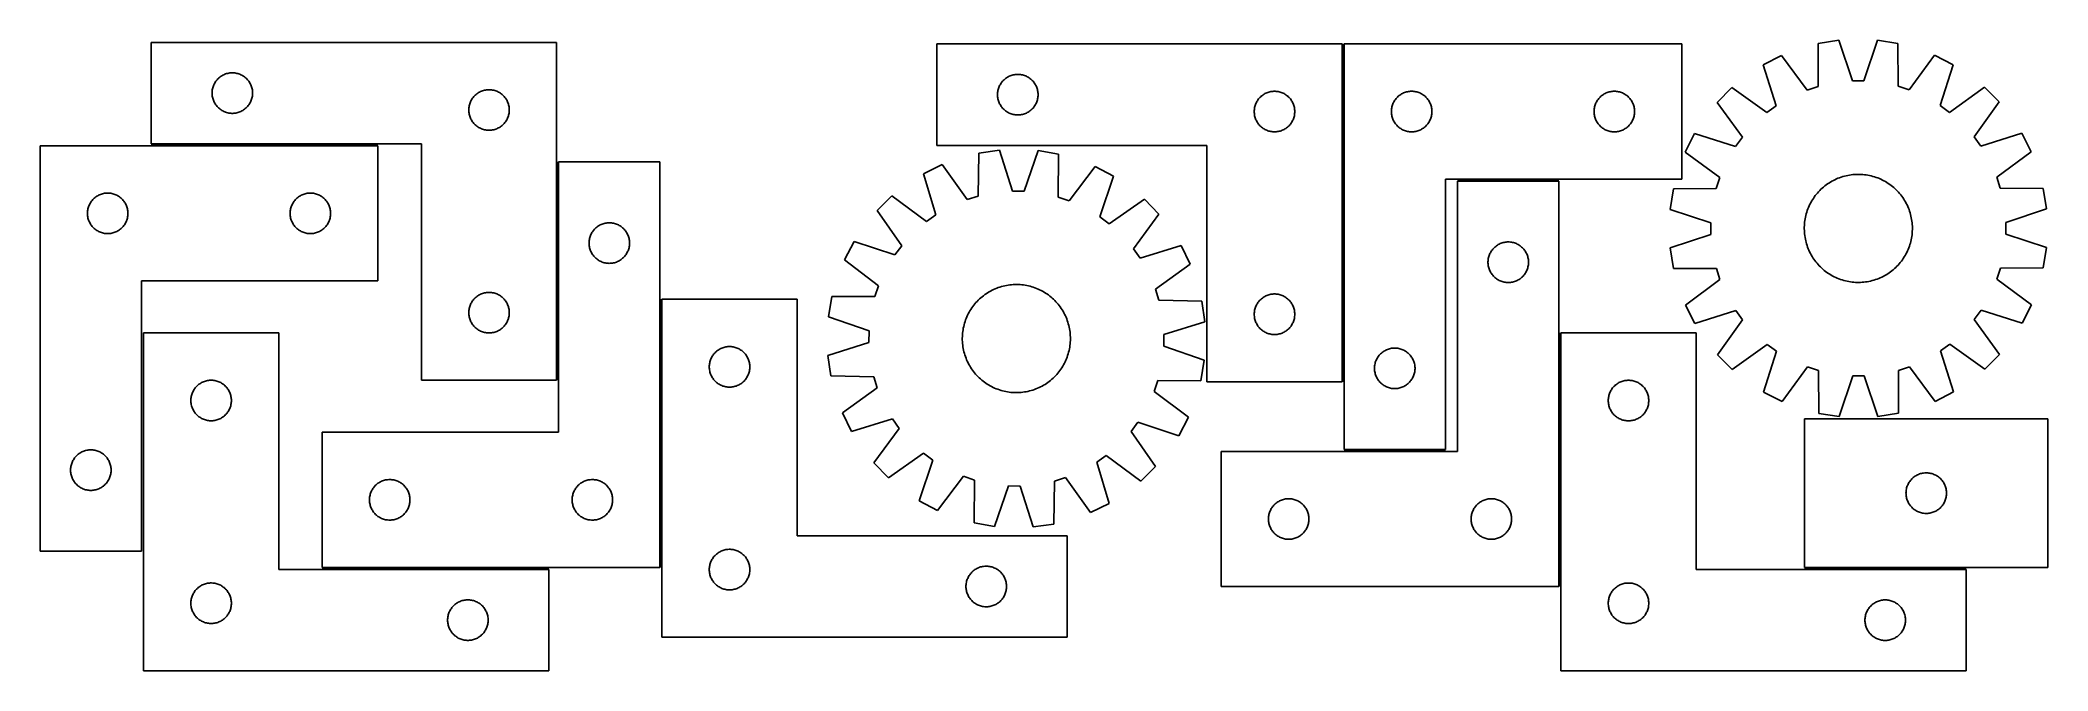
# Model space of a CAD drawing. Header units: millimetres. Extents: x 7 to 1493, y 7 to 473.
import ezdxf

# ---------------------------------------------------------------- set-up
doc = ezdxf.new("R2010")
doc.units = ezdxf.units.MM
doc.layers.add('COMMON', color=5, linetype='CONTINUOUS', true_color=0x0000ff)
doc.layers.add('CUT', color=7, linetype='CONTINUOUS', true_color=0x000000)

msp = doc.modelspace()

# ---------------------------------------------------------------- linework, layer by layer
at = {"layer": 'COMMON'}
for p, q in [((971.599539, 220.490501), (971.599539, 470.490501)), ((89.497038, 395.910923), (257.266195, 395.910923)), ((390.247039, 221.660924), (390.247039, 383.171662)), ((1131.360626, 369.740501), (1056.360626, 369.740501)), ((466.747039, 281.571075), (466.747039, 83.171662)), ((1132.110627, 68.9905), (1132.110627, 256.636016)), ((1047.349539, 169.740501), (972.349539, 169.740501)), ((383.821381, 82.421662), (215.997039, 82.421662)), ((1313.229203, 82.386016), (1432.860627, 82.386016))]:
    msp.add_line(p, q, dxfattribs=at)
at = {"layer": 'CUT'}
for p, q in [((389.497038, 471.660924), (89.497038, 471.660924)), ((89.497038, 471.660924), (89.497038, 396.660924)), ((389.497038, 221.660924), (389.497038, 471.660924)), ((970.849538, 470.490501), (670.849538, 470.490501)), ((670.849538, 470.490501), (670.849538, 395.490501)), ((970.849538, 220.490501), (970.849538, 470.490501)), ((972.349539, 470.490501), (972.349539, 170.490501)), ((1222.349539, 470.490501), (972.349539, 470.490501)), ((1222.349539, 370.490501), (1222.349539, 470.490501)), ((1296.196233, 462.000498), (1282.495901, 454.998251)), ((1315.040324, 436.429519), (1296.196233, 462.000498)), ((1323.327248, 470.8534), (1323.191692, 439.089326)), ((1338.52085, 473.279297), (1323.327248, 470.8534)), ((1348.540779, 443.136707), (1338.52085, 473.279297)), ((1367.059676, 473.314962), (1357.115116, 443.147422)), ((1382.259294, 470.927046), (1367.059676, 473.314962)), ((1382.47424, 439.163411), (1382.259294, 470.927046)), ((1409.412351, 462.141984), (1390.63223, 436.523986)), ((1423.130141, 455.174), (1409.412351, 462.141984)), ((139.888141, 445.679131), (140.493824, 446.158513)), ((140.493824, 446.158513), (141.123383, 446.606079)), ((141.123383, 446.606079), (141.775146, 447.020644)), ((141.775146, 447.020644), (142.447387, 447.401106)), ((142.447387, 447.401106), (143.138323, 447.746458)), ((143.138323, 447.746458), (143.84612, 448.055784)), ((143.84612, 448.055784), (144.568903, 448.328263)), ((144.568903, 448.328263), (145.304754, 448.563172)), ((145.304754, 448.563172), (146.051722, 448.75989)), ((146.051722, 448.75989), (146.807827, 448.917894)), ((146.807827, 448.917894), (147.571063, 449.036764)), ((147.571063, 449.036764), (148.339406, 449.116187)), ((148.339406, 449.116187), (149.11082, 449.155951)), ((149.11082, 449.155951), (149.883257, 449.155951)), ((149.883257, 449.155951), (150.65467, 449.116187)), ((150.65467, 449.116187), (151.423014, 449.036764)), ((151.423014, 449.036764), (152.18625, 448.917894)), ((152.18625, 448.917894), (152.942355, 448.75989)), ((152.942355, 448.75989), (153.689323, 448.563172)), ((153.689323, 448.563172), (154.425174, 448.328263)), ((154.425174, 448.328263), (155.147957, 448.055784)), ((155.147957, 448.055784), (155.855754, 447.746458)), ((155.855754, 447.746458), (156.54669, 447.401106)), ((156.54669, 447.401106), (157.21893, 447.020644)), ((157.21893, 447.020644), (157.870694, 446.606079)), ((157.870694, 446.606079), (158.500253, 446.158513)), ((158.500253, 446.158513), (159.105936, 445.679131)), ((722.475882, 445.435657), (723.127646, 445.850221)), ((723.127646, 445.850221), (723.799886, 446.230683)), ((723.799886, 446.230683), (724.490822, 446.576035)), ((724.490822, 446.576035), (725.198619, 446.885361)), ((725.198619, 446.885361), (725.921402, 447.15784)), ((725.921402, 447.15784), (726.657253, 447.392749)), ((726.657253, 447.392749), (727.404222, 447.589467)), ((727.404222, 447.589467), (728.160326, 447.747471)), ((728.160326, 447.747471), (728.923562, 447.866341)), ((728.923562, 447.866341), (729.691906, 447.945764)), ((729.691906, 447.945764), (730.463319, 447.985528)), ((730.463319, 447.985528), (731.235756, 447.985528)), ((731.235756, 447.985528), (732.00717, 447.945764)), ((732.00717, 447.945764), (732.775513, 447.866341)), ((732.775513, 447.866341), (733.538749, 447.747471)), ((733.538749, 447.747471), (734.294854, 447.589467)), ((734.294854, 447.589467), (735.041822, 447.392749)), ((735.041822, 447.392749), (735.777673, 447.15784)), ((735.777673, 447.15784), (736.500456, 446.885361)), ((736.500456, 446.885361), (737.208254, 446.576035)), ((737.208254, 446.576035), (737.899189, 446.230683)), ((737.899189, 446.230683), (738.57143, 445.850221)), ((738.57143, 445.850221), (739.223193, 445.435657)), ((1282.495901, 454.998251), (1292.182619, 424.746933)), ((1413.519063, 424.898566), (1423.130141, 455.174)), ((134.497038, 434.160924), (134.516927, 434.933106)), ((134.516927, 433.388743), (134.497038, 434.160924)), ((134.516927, 434.933106), (134.57654, 435.703239)), ((134.57654, 432.618609), (134.516927, 433.388743)), ((134.57654, 435.703239), (134.67572, 436.469283)), ((134.67572, 431.852566), (134.57654, 432.618609)), ((134.67572, 436.469283), (134.814203, 437.229205)), ((134.814203, 431.092643), (134.67572, 431.852566)), ((134.814203, 437.229205), (134.991623, 437.980991)), ((134.991623, 430.340857), (134.814203, 431.092643)), ((134.991623, 437.980991), (135.207508, 438.722647)), ((135.207508, 438.722647), (135.461286, 439.452206)), ((135.461286, 439.452206), (135.752285, 440.167733)), ((135.752285, 440.167733), (136.079732, 440.867331)), ((136.079732, 440.867331), (136.44276, 441.549145)), ((136.44276, 441.549145), (136.840405, 442.211367)), ((136.840405, 442.211367), (137.271613, 442.852241)), ((137.271613, 442.852241), (137.735241, 443.470066)), ((137.735241, 443.470066), (138.230059, 444.063206)), ((138.230059, 444.063206), (138.754756, 444.630087)), ((138.754756, 444.630087), (139.307938, 445.169205)), ((139.307938, 445.169205), (139.888141, 445.679131)), ((159.105936, 445.679131), (159.686138, 445.169205)), ((159.686138, 445.169205), (160.239321, 444.630087)), ((160.239321, 444.630087), (160.764017, 444.063206)), ((160.764017, 444.063206), (161.258835, 443.470066)), ((161.258835, 443.470066), (161.722463, 442.852241)), ((161.722463, 442.852241), (162.153672, 442.211367)), ((162.153672, 442.211367), (162.551317, 441.549145)), ((162.551317, 441.549145), (162.914345, 440.867331)), ((162.914345, 440.867331), (163.241792, 440.167733)), ((163.241792, 440.167733), (163.532791, 439.452206)), ((163.532791, 439.452206), (163.786569, 438.722647)), ((163.786569, 438.722647), (164.002454, 437.980991)), ((164.002454, 437.980991), (164.179874, 437.229205)), ((164.179874, 431.092643), (164.002454, 430.340857)), ((164.179874, 437.229205), (164.318357, 436.469283)), ((164.318357, 431.852566), (164.179874, 431.092643)), ((164.318357, 436.469283), (164.417537, 435.703239)), ((164.417537, 432.618609), (164.318357, 431.852566)), ((164.417537, 435.703239), (164.47715, 434.933106)), ((164.47715, 433.388743), (164.417537, 432.618609)), ((164.47715, 434.933106), (164.497038, 434.160924)), ((164.497038, 434.160924), (164.47715, 433.388743)), ((327.271613, 430.352241), (327.735241, 430.970066)), ((327.735241, 430.970066), (328.230059, 431.563206)), ((328.230059, 431.563206), (328.754756, 432.130087)), ((328.754756, 432.130087), (329.307938, 432.669205)), ((329.307938, 432.669205), (329.888141, 433.179131)), ((329.888141, 433.179131), (330.493824, 433.658513)), ((330.493824, 433.658513), (331.123383, 434.106079)), ((331.123383, 434.106079), (331.775146, 434.520644)), ((331.775146, 434.520644), (332.447387, 434.901106)), ((332.447387, 434.901106), (333.138323, 435.246458)), ((333.138323, 435.246458), (333.84612, 435.555784)), ((333.84612, 435.555784), (334.568903, 435.828263)), ((334.568903, 435.828263), (335.304754, 436.063172)), ((335.304754, 436.063172), (336.051722, 436.25989)), ((336.051722, 436.25989), (336.807827, 436.417894)), ((336.807827, 436.417894), (337.571063, 436.536764)), ((337.571063, 436.536764), (338.339406, 436.616187)), ((338.339406, 436.616187), (339.11082, 436.655951)), ((339.11082, 436.655951), (339.883257, 436.655951)), ((339.883257, 436.655951), (340.65467, 436.616187)), ((340.65467, 436.616187), (341.423014, 436.536764)), ((341.423014, 436.536764), (342.18625, 436.417894)), ((342.18625, 436.417894), (342.942355, 436.25989)), ((342.942355, 436.25989), (343.689323, 436.063172)), ((343.689323, 436.063172), (344.425174, 435.828263)), ((344.425174, 435.828263), (345.147957, 435.555784)), ((345.147957, 435.555784), (345.855754, 435.246458)), ((345.855754, 435.246458), (346.54669, 434.901106)), ((346.54669, 434.901106), (347.21893, 434.520644)), ((347.21893, 434.520644), (347.870694, 434.106079)), ((347.870694, 434.106079), (348.500253, 433.658513)), ((348.500253, 433.658513), (349.105936, 433.179131)), ((349.105936, 433.179131), (349.686138, 432.669205)), ((349.686138, 432.669205), (350.239321, 432.130087)), ((350.239321, 432.130087), (350.764017, 431.563206)), ((350.764017, 431.563206), (351.258835, 430.970066)), ((351.258835, 430.970066), (351.722463, 430.352241)), ((715.849538, 432.990501), (715.869426, 433.762683)), ((715.869426, 432.21832), (715.849538, 432.990501)), ((715.869426, 433.762683), (715.92904, 434.532816)), ((715.92904, 431.448186), (715.869426, 432.21832)), ((715.92904, 434.532816), (716.028219, 435.29886)), ((716.028219, 430.682143), (715.92904, 431.448186)), ((716.028219, 435.29886), (716.166702, 436.058782)), ((716.166702, 436.058782), (716.344122, 436.810568)), ((716.344122, 436.810568), (716.560007, 437.552224)), ((716.560007, 437.552224), (716.813785, 438.281783)), ((716.813785, 438.281783), (717.104784, 438.99731)), ((717.104784, 438.99731), (717.432231, 439.696908)), ((717.432231, 439.696908), (717.795259, 440.378722)), ((717.795259, 440.378722), (718.192904, 441.040944)), ((718.192904, 441.040944), (718.624113, 441.681818)), ((718.624113, 441.681818), (719.087741, 442.299644)), ((719.087741, 442.299644), (719.582559, 442.892783)), ((719.582559, 442.892783), (720.107255, 443.459664)), ((720.107255, 443.459664), (720.660438, 443.998782)), ((720.660438, 443.998782), (721.24064, 444.508708)), ((721.24064, 444.508708), (721.846323, 444.98809)), ((721.846323, 444.98809), (722.475882, 445.435657)), ((739.223193, 445.435657), (739.852752, 444.98809)), ((739.852752, 444.98809), (740.458435, 444.508708)), ((740.458435, 444.508708), (741.038638, 443.998782)), ((741.038638, 443.998782), (741.59182, 443.459664)), ((741.59182, 443.459664), (742.116517, 442.892783)), ((742.116517, 442.892783), (742.611335, 442.299644)), ((742.611335, 442.299644), (743.074963, 441.681818)), ((743.074963, 441.681818), (743.506171, 441.040944)), ((743.506171, 441.040944), (743.903816, 440.378722)), ((743.903816, 440.378722), (744.266844, 439.696908)), ((744.266844, 439.696908), (744.594291, 438.99731)), ((744.594291, 438.99731), (744.88529, 438.281783)), ((744.88529, 438.281783), (745.139068, 437.552224)), ((745.139068, 437.552224), (745.354954, 436.810568)), ((745.354954, 436.810568), (745.532373, 436.058782)), ((745.532373, 436.058782), (745.670856, 435.29886)), ((745.670856, 435.29886), (745.770036, 434.532816)), ((745.770036, 431.448186), (745.670856, 430.682143)), ((745.770036, 434.532816), (745.829649, 433.762683)), ((745.829649, 432.21832), (745.770036, 431.448186)), ((745.829649, 433.762683), (745.849538, 432.990501)), ((745.849538, 432.990501), (745.829649, 432.21832)), ((909.582559, 430.392783), (910.107255, 430.959664)), ((910.107255, 430.959664), (910.660438, 431.498782)), ((910.660438, 431.498782), (911.24064, 432.008708)), ((911.24064, 432.008708), (911.846323, 432.48809)), ((911.846323, 432.48809), (912.475882, 432.935657)), ((912.475882, 432.935657), (913.127646, 433.350221)), ((913.127646, 433.350221), (913.799886, 433.730683)), ((913.799886, 433.730683), (914.490822, 434.076035)), ((914.490822, 434.076035), (915.198619, 434.385361)), ((915.198619, 434.385361), (915.921402, 434.65784)), ((915.921402, 434.65784), (916.657253, 434.892749)), ((916.657253, 434.892749), (917.404222, 435.089467)), ((917.404222, 435.089467), (918.160326, 435.247471)), ((918.160326, 435.247471), (918.923562, 435.366341)), ((918.923562, 435.366341), (919.691906, 435.445764)), ((919.691906, 435.445764), (920.463319, 435.485528)), ((920.463319, 435.485528), (921.235756, 435.485528)), ((921.235756, 435.485528), (922.00717, 435.445764)), ((922.00717, 435.445764), (922.775513, 435.366341)), ((922.775513, 435.366341), (923.538749, 435.247471)), ((923.538749, 435.247471), (924.294854, 435.089467)), ((924.294854, 435.089467), (925.041822, 434.892749)), ((925.041822, 434.892749), (925.777673, 434.65784)), ((925.777673, 434.65784), (926.500456, 434.385361)), ((926.500456, 434.385361), (927.208254, 434.076035)), ((927.208254, 434.076035), (927.899189, 433.730683)), ((927.899189, 433.730683), (928.57143, 433.350221)), ((928.57143, 433.350221), (929.223193, 432.935657)), ((929.223193, 432.935657), (929.852752, 432.48809)), ((929.852752, 432.48809), (930.458435, 432.008708)), ((930.458435, 432.008708), (931.038638, 431.498782)), ((931.038638, 431.498782), (931.59182, 430.959664)), ((931.59182, 430.959664), (932.116517, 430.392783)), ((1011.341258, 430.679601), (1011.880376, 431.232784)), ((1011.880376, 431.232784), (1012.447257, 431.75748)), ((1012.447257, 431.75748), (1013.040396, 432.252298)), ((1013.040396, 432.252298), (1013.658222, 432.715926)), ((1013.658222, 432.715926), (1014.299096, 433.147135)), ((1014.299096, 433.147135), (1014.961318, 433.54478)), ((1014.961318, 433.54478), (1015.643132, 433.907808)), ((1015.643132, 433.907808), (1016.34273, 434.235255)), ((1016.34273, 434.235255), (1017.058257, 434.526254)), ((1017.058257, 434.526254), (1017.787816, 434.780032)), ((1017.787816, 434.780032), (1018.529472, 434.995917)), ((1018.529472, 434.995917), (1019.281258, 435.173337)), ((1019.281258, 435.173337), (1020.04118, 435.31182)), ((1020.04118, 435.31182), (1020.807224, 435.411)), ((1020.807224, 435.411), (1021.577357, 435.470613)), ((1021.577357, 435.470613), (1022.349539, 435.490501)), ((1022.349539, 435.490501), (1023.12172, 435.470613)), ((1023.12172, 435.470613), (1023.891854, 435.411)), ((1023.891854, 435.411), (1024.657897, 435.31182)), ((1024.657897, 435.31182), (1025.41782, 435.173337)), ((1025.41782, 435.173337), (1026.169605, 434.995917)), ((1026.169605, 434.995917), (1026.911261, 434.780032)), ((1026.911261, 434.780032), (1027.64082, 434.526254)), ((1027.64082, 434.526254), (1028.356347, 434.235255)), ((1028.356347, 434.235255), (1029.055946, 433.907808)), ((1029.055946, 433.907808), (1029.73776, 433.54478)), ((1029.73776, 433.54478), (1030.399982, 433.147135)), ((1030.399982, 433.147135), (1031.040855, 432.715926)), ((1031.040855, 432.715926), (1031.658681, 432.252298)), ((1031.658681, 432.252298), (1032.25182, 431.75748)), ((1032.25182, 431.75748), (1032.818701, 431.232784)), ((1032.818701, 431.232784), (1033.357819, 430.679601)), ((1161.341258, 430.679601), (1161.880376, 431.232784)), ((1161.880376, 431.232784), (1162.447257, 431.75748)), ((1162.447257, 431.75748), (1163.040396, 432.252298)), ((1163.040396, 432.252298), (1163.658222, 432.715926)), ((1163.658222, 432.715926), (1164.299096, 433.147135)), ((1164.299096, 433.147135), (1164.961318, 433.54478)), ((1164.961318, 433.54478), (1165.643132, 433.907808)), ((1165.643132, 433.907808), (1166.34273, 434.235255)), ((1166.34273, 434.235255), (1167.058257, 434.526254)), ((1167.058257, 434.526254), (1167.787816, 434.780032)), ((1167.787816, 434.780032), (1168.529472, 434.995917)), ((1168.529472, 434.995917), (1169.281258, 435.173337)), ((1169.281258, 435.173337), (1170.04118, 435.31182)), ((1170.04118, 435.31182), (1170.807224, 435.411)), ((1170.807224, 435.411), (1171.577357, 435.470613)), ((1171.577357, 435.470613), (1172.349539, 435.490501)), ((1172.349539, 435.490501), (1173.12172, 435.470613)), ((1173.12172, 435.470613), (1173.891854, 435.411)), ((1173.891854, 435.411), (1174.657897, 435.31182)), ((1174.657897, 435.31182), (1175.41782, 435.173337)), ((1175.41782, 435.173337), (1176.169605, 434.995917)), ((1176.169605, 434.995917), (1176.911261, 434.780032)), ((1176.911261, 434.780032), (1177.64082, 434.526254)), ((1177.64082, 434.526254), (1178.356347, 434.235255)), ((1178.356347, 434.235255), (1179.055946, 433.907808)), ((1179.055946, 433.907808), (1179.73776, 433.54478)), ((1179.73776, 433.54478), (1180.399982, 433.147135)), ((1180.399982, 433.147135), (1181.040855, 432.715926)), ((1181.040855, 432.715926), (1181.658681, 432.252298)), ((1181.658681, 432.252298), (1182.25182, 431.75748)), ((1182.25182, 431.75748), (1182.818701, 431.232784)), ((1182.818701, 431.232784), (1183.357819, 430.679601)), ((1259.42847, 438.194697), (1248.562494, 427.301529)), ((1285.252133, 419.698395), (1259.42847, 438.194697)), ((1323.191692, 439.089326), (1315.040324, 436.429519)), ((1357.115116, 443.147422), (1348.540779, 443.136707)), ((1390.63223, 436.523986), (1382.47424, 439.163411)), ((1446.239499, 438.428153), (1420.462146, 419.867366)), ((1457.132667, 427.562177), (1446.239499, 438.428153)), ((135.207508, 429.599202), (134.991623, 430.340857)), ((135.461286, 428.869643), (135.207508, 429.599202)), ((135.752285, 428.154116), (135.461286, 428.869643)), ((136.079732, 427.454517), (135.752285, 428.154116)), ((136.44276, 426.772703), (136.079732, 427.454517)), ((136.840405, 426.110481), (136.44276, 426.772703)), ((137.271613, 425.469608), (136.840405, 426.110481)), ((137.735241, 424.851782), (137.271613, 425.469608)), ((138.230059, 424.258642), (137.735241, 424.851782)), ((138.754756, 423.691762), (138.230059, 424.258642)), ((139.307938, 423.152644), (138.754756, 423.691762)), ((139.888141, 422.642718), (139.307938, 423.152644)), ((140.493824, 422.163336), (139.888141, 422.642718)), ((141.123383, 421.715769), (140.493824, 422.163336)), ((141.775146, 421.301205), (141.123383, 421.715769)), ((142.447387, 420.920742), (141.775146, 421.301205)), ((143.138323, 420.57539), (142.447387, 420.920742)), ((143.84612, 420.266065), (143.138323, 420.57539)), ((144.568903, 419.993586), (143.84612, 420.266065)), ((145.304754, 419.758676), (144.568903, 419.993586)), ((146.051722, 419.561959), (145.304754, 419.758676)), ((146.807827, 419.403955), (146.051722, 419.561959)), ((147.571063, 419.285084), (146.807827, 419.403955)), ((148.339406, 419.205661), (147.571063, 419.285084)), ((149.11082, 419.165897), (148.339406, 419.205661)), ((149.883257, 419.165897), (149.11082, 419.165897)), ((150.65467, 419.205661), (149.883257, 419.165897)), ((151.423014, 419.285084), (150.65467, 419.205661)), ((152.18625, 419.403955), (151.423014, 419.285084)), ((152.942355, 419.561959), (152.18625, 419.403955)), ((153.689323, 419.758676), (152.942355, 419.561959)), ((154.425174, 419.993586), (153.689323, 419.758676)), ((155.147957, 420.266065), (154.425174, 419.993586)), ((155.855754, 420.57539), (155.147957, 420.266065)), ((156.54669, 420.920742), (155.855754, 420.57539)), ((157.21893, 421.301205), (156.54669, 420.920742)), ((157.870694, 421.715769), (157.21893, 421.301205)), ((158.500253, 422.163336), (157.870694, 421.715769)), ((159.105936, 422.642718), (158.500253, 422.163336)), ((159.686138, 423.152644), (159.105936, 422.642718)), ((160.239321, 423.691762), (159.686138, 423.152644)), ((160.764017, 424.258642), (160.239321, 423.691762)), ((161.258835, 424.851782), (160.764017, 424.258642)), ((161.722463, 425.469608), (161.258835, 424.851782)), ((162.153672, 426.110481), (161.722463, 425.469608)), ((162.551317, 426.772703), (162.153672, 426.110481)), ((162.914345, 427.454517), (162.551317, 426.772703)), ((163.241792, 428.154116), (162.914345, 427.454517)), ((163.532791, 428.869643), (163.241792, 428.154116)), ((163.786569, 429.599202), (163.532791, 428.869643)), ((164.002454, 430.340857), (163.786569, 429.599202)), ((324.497038, 421.660924), (324.516927, 422.433106)), ((324.516927, 420.888743), (324.497038, 421.660924)), ((324.516927, 422.433106), (324.57654, 423.203239)), ((324.57654, 420.118609), (324.516927, 420.888743)), ((324.57654, 423.203239), (324.67572, 423.969283)), ((324.67572, 419.352566), (324.57654, 420.118609)), ((324.67572, 423.969283), (324.814203, 424.729205)), ((324.814203, 418.592643), (324.67572, 419.352566)), ((324.814203, 424.729205), (324.991623, 425.480991)), ((324.991623, 417.840857), (324.814203, 418.592643)), ((324.991623, 425.480991), (325.207508, 426.222647)), ((325.207508, 417.099202), (324.991623, 417.840857)), ((325.207508, 426.222647), (325.461286, 426.952206)), ((325.461286, 416.369643), (325.207508, 417.099202)), ((325.461286, 426.952206), (325.752285, 427.667733)), ((325.752285, 415.654116), (325.461286, 416.369643)), ((325.752285, 427.667733), (326.079732, 428.367331)), ((326.079732, 428.367331), (326.44276, 429.049145)), ((326.44276, 429.049145), (326.840405, 429.711367)), ((326.840405, 429.711367), (327.271613, 430.352241)), ((351.722463, 430.352241), (352.153672, 429.711367)), ((352.153672, 429.711367), (352.551317, 429.049145)), ((352.551317, 429.049145), (352.914345, 428.367331)), ((352.914345, 428.367331), (353.241792, 427.667733)), ((353.241792, 427.667733), (353.532791, 426.952206)), ((353.532791, 416.369643), (353.241792, 415.654116)), ((353.532791, 426.952206), (353.786569, 426.222647)), ((353.786569, 417.099202), (353.532791, 416.369643)), ((353.786569, 426.222647), (354.002454, 425.480991)), ((354.002454, 417.840857), (353.786569, 417.099202)), ((354.002454, 425.480991), (354.179874, 424.729205)), ((354.179874, 418.592643), (354.002454, 417.840857)), ((354.179874, 424.729205), (354.318357, 423.969283)), ((354.318357, 419.352566), (354.179874, 418.592643)), ((354.318357, 423.969283), (354.417537, 423.203239)), ((354.417537, 420.118609), (354.318357, 419.352566)), ((354.417537, 423.203239), (354.47715, 422.433106)), ((354.47715, 420.888743), (354.417537, 420.118609)), ((354.47715, 422.433106), (354.497038, 421.660924)), ((354.497038, 421.660924), (354.47715, 420.888743)), ((716.166702, 429.92222), (716.028219, 430.682143)), ((716.344122, 429.170435), (716.166702, 429.92222)), ((716.560007, 428.428779), (716.344122, 429.170435)), ((716.813785, 427.69922), (716.560007, 428.428779)), ((717.104784, 426.983693), (716.813785, 427.69922)), ((717.432231, 426.284094), (717.104784, 426.983693)), ((717.795259, 425.60228), (717.432231, 426.284094)), ((718.192904, 424.940058), (717.795259, 425.60228)), ((718.624113, 424.299185), (718.192904, 424.940058)), ((719.087741, 423.681359), (718.624113, 424.299185)), ((719.582559, 423.08822), (719.087741, 423.681359)), ((720.107255, 422.521339), (719.582559, 423.08822)), ((720.660438, 421.982221), (720.107255, 422.521339)), ((721.24064, 421.472295), (720.660438, 421.982221)), ((721.846323, 420.992913), (721.24064, 421.472295)), ((722.475882, 420.545346), (721.846323, 420.992913)), ((723.127646, 420.130782), (722.475882, 420.545346)), ((723.799886, 419.750319), (723.127646, 420.130782)), ((724.490822, 419.404967), (723.799886, 419.750319)), ((725.198619, 419.095642), (724.490822, 419.404967)), ((725.921402, 418.823163), (725.198619, 419.095642)), ((726.657253, 418.588253), (725.921402, 418.823163)), ((727.404222, 418.391536), (726.657253, 418.588253)), ((728.160326, 418.233532), (727.404222, 418.391536)), ((728.923562, 418.114661), (728.160326, 418.233532)), ((729.691906, 418.035238), (728.923562, 418.114661)), ((730.463319, 417.995474), (729.691906, 418.035238)), ((731.235756, 417.995474), (730.463319, 417.995474)), ((732.00717, 418.035238), (731.235756, 417.995474)), ((732.775513, 418.114661), (732.00717, 418.035238)), ((733.538749, 418.233532), (732.775513, 418.114661)), ((734.294854, 418.391536), (733.538749, 418.233532)), ((735.041822, 418.588253), (734.294854, 418.391536)), ((735.777673, 418.823163), (735.041822, 418.588253)), ((736.500456, 419.095642), (735.777673, 418.823163)), ((737.208254, 419.404967), (736.500456, 419.095642)), ((737.899189, 419.750319), (737.208254, 419.404967)), ((738.57143, 420.130782), (737.899189, 419.750319)), ((739.223193, 420.545346), (738.57143, 420.130782)), ((739.852752, 420.992913), (739.223193, 420.545346)), ((740.458435, 421.472295), (739.852752, 420.992913)), ((741.038638, 421.982221), (740.458435, 421.472295)), ((741.59182, 422.521339), (741.038638, 421.982221)), ((742.116517, 423.08822), (741.59182, 422.521339)), ((742.611335, 423.681359), (742.116517, 423.08822)), ((743.074963, 424.299185), (742.611335, 423.681359)), ((743.506171, 424.940058), (743.074963, 424.299185)), ((743.903816, 425.60228), (743.506171, 424.940058)), ((744.266844, 426.284094), (743.903816, 425.60228)), ((744.594291, 426.983693), (744.266844, 426.284094)), ((744.88529, 427.69922), (744.594291, 426.983693)), ((745.139068, 428.428779), (744.88529, 427.69922)), ((745.354954, 429.170435), (745.139068, 428.428779)), ((745.532373, 429.92222), (745.354954, 429.170435)), ((745.670856, 430.682143), (745.532373, 429.92222)), ((905.849538, 420.490501), (905.869426, 421.262683)), ((905.869426, 419.71832), (905.849538, 420.490501)), ((905.869426, 421.262683), (905.92904, 422.032816)), ((905.92904, 418.948186), (905.869426, 419.71832)), ((905.92904, 422.032816), (906.028219, 422.79886)), ((906.028219, 418.182143), (905.92904, 418.948186)), ((906.028219, 422.79886), (906.166702, 423.558782)), ((906.166702, 417.42222), (906.028219, 418.182143)), ((906.166702, 423.558782), (906.344122, 424.310568)), ((906.344122, 416.670435), (906.166702, 417.42222)), ((906.344122, 424.310568), (906.560007, 425.052224)), ((906.560007, 415.928779), (906.344122, 416.670435)), ((906.560007, 425.052224), (906.813785, 425.781783)), ((906.813785, 425.781783), (907.104784, 426.49731)), ((907.104784, 426.49731), (907.432231, 427.196908)), ((907.432231, 427.196908), (907.795259, 427.878722)), ((907.795259, 427.878722), (908.192904, 428.540944)), ((908.192904, 428.540944), (908.624113, 429.181818)), ((908.624113, 429.181818), (909.087741, 429.799644)), ((909.087741, 429.799644), (909.582559, 430.392783)), ((932.116517, 430.392783), (932.611335, 429.799644)), ((932.611335, 429.799644), (933.074963, 429.181818)), ((933.074963, 429.181818), (933.506171, 428.540944)), ((933.506171, 428.540944), (933.903816, 427.878722)), ((933.903816, 427.878722), (934.266844, 427.196908)), ((934.266844, 427.196908), (934.594291, 426.49731)), ((934.594291, 426.49731), (934.88529, 425.781783)), ((934.88529, 425.781783), (935.139068, 425.052224)), ((935.139068, 425.052224), (935.354954, 424.310568)), ((935.354954, 416.670435), (935.139068, 415.928779)), ((935.354954, 424.310568), (935.532373, 423.558782)), ((935.532373, 417.42222), (935.354954, 416.670435)), ((935.532373, 423.558782), (935.670856, 422.79886)), ((935.670856, 418.182143), (935.532373, 417.42222)), ((935.670856, 422.79886), (935.770036, 422.032816)), ((935.770036, 418.948186), (935.670856, 418.182143)), ((935.770036, 422.032816), (935.829649, 421.262683)), ((935.829649, 419.71832), (935.770036, 418.948186)), ((935.829649, 421.262683), (935.849538, 420.490501)), ((935.849538, 420.490501), (935.829649, 419.71832)), ((1007.354512, 420.87672), (1007.394276, 421.648133)), ((1007.354512, 420.104283), (1007.354512, 420.87672)), ((1007.394276, 419.332869), (1007.354512, 420.104283)), ((1007.394276, 421.648133), (1007.473699, 422.416477)), ((1007.473699, 418.564526), (1007.394276, 419.332869)), ((1007.473699, 422.416477), (1007.592569, 423.179713)), ((1007.592569, 417.80129), (1007.473699, 418.564526)), ((1007.592569, 423.179713), (1007.750573, 423.935818)), ((1007.750573, 417.045185), (1007.592569, 417.80129)), ((1007.750573, 423.935818), (1007.947291, 424.682786)), ((1007.947291, 416.298217), (1007.750573, 417.045185)), ((1007.947291, 424.682786), (1008.1822, 425.418637)), ((1008.1822, 415.562366), (1007.947291, 416.298217)), ((1008.1822, 425.418637), (1008.454679, 426.14142)), ((1008.454679, 426.14142), (1008.764005, 426.849217)), ((1008.764005, 426.849217), (1009.109357, 427.540153)), ((1009.109357, 427.540153), (1009.489819, 428.212393)), ((1009.489819, 428.212393), (1009.904383, 428.864157)), ((1009.904383, 428.864157), (1010.35195, 429.493716)), ((1010.35195, 429.493716), (1010.831332, 430.099399)), ((1010.831332, 430.099399), (1011.341258, 430.679601)), ((1033.357819, 430.679601), (1033.867745, 430.099399)), ((1033.867745, 430.099399), (1034.347127, 429.493716)), ((1034.347127, 429.493716), (1034.794694, 428.864157)), ((1034.794694, 428.864157), (1035.209258, 428.212393)), ((1035.209258, 428.212393), (1035.589721, 427.540153)), ((1035.589721, 427.540153), (1035.935073, 426.849217)), ((1035.935073, 426.849217), (1036.244398, 426.14142)), ((1036.244398, 426.14142), (1036.516877, 425.418637)), ((1036.516877, 425.418637), (1036.751787, 424.682786)), ((1036.751787, 416.298217), (1036.516877, 415.562366)), ((1036.751787, 424.682786), (1036.948504, 423.935818)), ((1036.948504, 417.045185), (1036.751787, 416.298217)), ((1036.948504, 423.935818), (1037.106508, 423.179713)), ((1037.106508, 417.80129), (1036.948504, 417.045185)), ((1037.106508, 423.179713), (1037.225379, 422.416477)), ((1037.225379, 418.564526), (1037.106508, 417.80129)), ((1037.225379, 422.416477), (1037.304802, 421.648133)), ((1037.304802, 419.332869), (1037.225379, 418.564526)), ((1037.304802, 421.648133), (1037.344566, 420.87672)), ((1037.344566, 420.104283), (1037.304802, 419.332869)), ((1037.344566, 420.87672), (1037.344566, 420.104283)), ((1157.354512, 420.87672), (1157.394276, 421.648133)), ((1157.354512, 420.104283), (1157.354512, 420.87672)), ((1157.394276, 419.332869), (1157.354512, 420.104283)), ((1157.394276, 421.648133), (1157.473699, 422.416477)), ((1157.473699, 418.564526), (1157.394276, 419.332869)), ((1157.473699, 422.416477), (1157.592569, 423.179713)), ((1157.592569, 417.80129), (1157.473699, 418.564526)), ((1157.592569, 423.179713), (1157.750573, 423.935818)), ((1157.750573, 417.045185), (1157.592569, 417.80129)), ((1157.750573, 423.935818), (1157.947291, 424.682786)), ((1157.947291, 416.298217), (1157.750573, 417.045185)), ((1157.947291, 424.682786), (1158.1822, 425.418637)), ((1158.1822, 415.562366), (1157.947291, 416.298217)), ((1158.1822, 425.418637), (1158.454679, 426.14142)), ((1158.454679, 426.14142), (1158.764005, 426.849217)), ((1158.764005, 426.849217), (1159.109357, 427.540153)), ((1159.109357, 427.540153), (1159.489819, 428.212393)), ((1159.489819, 428.212393), (1159.904383, 428.864157)), ((1159.904383, 428.864157), (1160.35195, 429.493716)), ((1160.35195, 429.493716), (1160.831332, 430.099399)), ((1160.831332, 430.099399), (1161.341258, 430.679601)), ((1183.357819, 430.679601), (1183.867745, 430.099399)), ((1183.867745, 430.099399), (1184.347127, 429.493716)), ((1184.347127, 429.493716), (1184.794694, 428.864157)), ((1184.794694, 428.864157), (1185.209258, 428.212393)), ((1185.209258, 428.212393), (1185.589721, 427.540153)), ((1185.589721, 427.540153), (1185.935073, 426.849217)), ((1185.935073, 426.849217), (1186.244398, 426.14142)), ((1186.244398, 426.14142), (1186.516877, 425.418637)), ((1186.516877, 425.418637), (1186.751787, 424.682786)), ((1186.751787, 416.298217), (1186.516877, 415.562366)), ((1186.751787, 424.682786), (1186.948504, 423.935818)), ((1186.948504, 417.045185), (1186.751787, 416.298217)), ((1186.948504, 423.935818), (1187.106508, 423.179713)), ((1187.106508, 417.80129), (1186.948504, 417.045185)), ((1187.106508, 423.179713), (1187.225379, 422.416477)), ((1187.225379, 418.564526), (1187.106508, 417.80129)), ((1187.225379, 422.416477), (1187.304802, 421.648133)), ((1187.304802, 419.332869), (1187.225379, 418.564526)), ((1187.304802, 421.648133), (1187.344566, 420.87672)), ((1187.344566, 420.104283), (1187.304802, 419.332869)), ((1187.344566, 420.87672), (1187.344566, 420.104283)), ((1248.562494, 427.301529), (1267.123281, 401.524176)), ((1292.182619, 424.746933), (1285.252133, 419.698395)), ((1420.462146, 419.867366), (1413.519063, 424.898566)), ((1438.636365, 401.738514), (1457.132667, 427.562177)), ((326.079732, 414.954517), (325.752285, 415.654116)), ((326.44276, 414.272703), (326.079732, 414.954517)), ((326.840405, 413.610481), (326.44276, 414.272703)), ((327.271613, 412.969608), (326.840405, 413.610481)), ((327.735241, 412.351782), (327.271613, 412.969608)), ((328.230059, 411.758642), (327.735241, 412.351782)), ((328.754756, 411.191762), (328.230059, 411.758642)), ((329.307938, 410.652644), (328.754756, 411.191762)), ((329.888141, 410.142718), (329.307938, 410.652644)), ((330.493824, 409.663336), (329.888141, 410.142718)), ((331.123383, 409.215769), (330.493824, 409.663336)), ((331.775146, 408.801205), (331.123383, 409.215769)), ((332.447387, 408.420742), (331.775146, 408.801205)), ((333.138323, 408.07539), (332.447387, 408.420742)), ((333.84612, 407.766065), (333.138323, 408.07539)), ((334.568903, 407.493586), (333.84612, 407.766065)), ((335.304754, 407.258676), (334.568903, 407.493586)), ((336.051722, 407.061959), (335.304754, 407.258676)), ((336.807827, 406.903955), (336.051722, 407.061959)), ((337.571063, 406.785084), (336.807827, 406.903955)), ((338.339406, 406.705661), (337.571063, 406.785084)), ((339.11082, 406.665897), (338.339406, 406.705661)), ((339.883257, 406.665897), (339.11082, 406.665897)), ((340.65467, 406.705661), (339.883257, 406.665897)), ((341.423014, 406.785084), (340.65467, 406.705661)), ((342.18625, 406.903955), (341.423014, 406.785084)), ((342.942355, 407.061959), (342.18625, 406.903955)), ((343.689323, 407.258676), (342.942355, 407.061959)), ((344.425174, 407.493586), (343.689323, 407.258676)), ((345.147957, 407.766065), (344.425174, 407.493586)), ((345.855754, 408.07539), (345.147957, 407.766065)), ((346.54669, 408.420742), (345.855754, 408.07539)), ((347.21893, 408.801205), (346.54669, 408.420742)), ((347.870694, 409.215769), (347.21893, 408.801205)), ((348.500253, 409.663336), (347.870694, 409.215769)), ((349.105936, 410.142718), (348.500253, 409.663336)), ((349.686138, 410.652644), (349.105936, 410.142718)), ((350.239321, 411.191762), (349.686138, 410.652644)), ((350.764017, 411.758642), (350.239321, 411.191762)), ((351.258835, 412.351782), (350.764017, 411.758642)), ((351.722463, 412.969608), (351.258835, 412.351782)), ((352.153672, 413.610481), (351.722463, 412.969608)), ((352.551317, 414.272703), (352.153672, 413.610481)), ((352.914345, 414.954517), (352.551317, 414.272703)), ((353.241792, 415.654116), (352.914345, 414.954517)), ((906.813785, 415.19922), (906.560007, 415.928779)), ((907.104784, 414.483693), (906.813785, 415.19922)), ((907.432231, 413.784094), (907.104784, 414.483693)), ((907.795259, 413.10228), (907.432231, 413.784094)), ((908.192904, 412.440058), (907.795259, 413.10228)), ((908.624113, 411.799185), (908.192904, 412.440058)), ((909.087741, 411.181359), (908.624113, 411.799185)), ((909.582559, 410.58822), (909.087741, 411.181359)), ((910.107255, 410.021339), (909.582559, 410.58822)), ((910.660438, 409.482221), (910.107255, 410.021339)), ((911.24064, 408.972295), (910.660438, 409.482221)), ((911.846323, 408.492913), (911.24064, 408.972295)), ((912.475882, 408.045346), (911.846323, 408.492913)), ((913.127646, 407.630782), (912.475882, 408.045346)), ((913.799886, 407.250319), (913.127646, 407.630782)), ((914.490822, 406.904967), (913.799886, 407.250319)), ((915.198619, 406.595642), (914.490822, 406.904967)), ((915.921402, 406.323163), (915.198619, 406.595642)), ((916.657253, 406.088253), (915.921402, 406.323163)), ((917.404222, 405.891536), (916.657253, 406.088253)), ((918.160326, 405.733532), (917.404222, 405.891536)), ((918.923562, 405.614661), (918.160326, 405.733532)), ((919.691906, 405.535238), (918.923562, 405.614661)), ((920.463319, 405.495474), (919.691906, 405.535238)), ((921.235756, 405.495474), (920.463319, 405.495474)), ((922.00717, 405.535238), (921.235756, 405.495474)), ((922.775513, 405.614661), (922.00717, 405.535238)), ((923.538749, 405.733532), (922.775513, 405.614661)), ((924.294854, 405.891536), (923.538749, 405.733532)), ((925.041822, 406.088253), (924.294854, 405.891536)), ((925.777673, 406.323163), (925.041822, 406.088253)), ((926.500456, 406.595642), (925.777673, 406.323163)), ((927.208254, 406.904967), (926.500456, 406.595642)), ((927.899189, 407.250319), (927.208254, 406.904967)), ((928.57143, 407.630782), (927.899189, 407.250319)), ((929.223193, 408.045346), (928.57143, 407.630782)), ((929.852752, 408.492913), (929.223193, 408.045346)), ((930.458435, 408.972295), (929.852752, 408.492913)), ((931.038638, 409.482221), (930.458435, 408.972295)), ((931.59182, 410.021339), (931.038638, 409.482221)), ((932.116517, 410.58822), (931.59182, 410.021339)), ((932.611335, 411.181359), (932.116517, 410.58822)), ((933.074963, 411.799185), (932.611335, 411.181359)), ((933.506171, 412.440058), (933.074963, 411.799185)), ((933.903816, 413.10228), (933.506171, 412.440058)), ((934.266844, 413.784094), (933.903816, 413.10228)), ((934.594291, 414.483693), (934.266844, 413.784094)), ((934.88529, 415.19922), (934.594291, 414.483693)), ((935.139068, 415.928779), (934.88529, 415.19922)), ((1008.454679, 414.839583), (1008.1822, 415.562366)), ((1008.764005, 414.131786), (1008.454679, 414.839583)), ((1009.109357, 413.44085), (1008.764005, 414.131786)), ((1009.489819, 412.768609), (1009.109357, 413.44085)), ((1009.904383, 412.116846), (1009.489819, 412.768609)), ((1010.35195, 411.487287), (1009.904383, 412.116846)), ((1010.831332, 410.881604), (1010.35195, 411.487287)), ((1011.341258, 410.301401), (1010.831332, 410.881604)), ((1011.880376, 409.748219), (1011.341258, 410.301401)), ((1012.447257, 409.223522), (1011.880376, 409.748219)), ((1013.040396, 408.728704), (1012.447257, 409.223522)), ((1013.658222, 408.265076), (1013.040396, 408.728704)), ((1014.299096, 407.833868), (1013.658222, 408.265076)), ((1014.961318, 407.436223), (1014.299096, 407.833868)), ((1015.643132, 407.073195), (1014.961318, 407.436223)), ((1016.34273, 406.745748), (1015.643132, 407.073195)), ((1017.058257, 406.454749), (1016.34273, 406.745748)), ((1017.787816, 406.200971), (1017.058257, 406.454749)), ((1018.529472, 405.985086), (1017.787816, 406.200971)), ((1019.281258, 405.807666), (1018.529472, 405.985086)), ((1020.04118, 405.669183), (1019.281258, 405.807666)), ((1020.807224, 405.570003), (1020.04118, 405.669183)), ((1021.577357, 405.51039), (1020.807224, 405.570003)), ((1022.349539, 405.490501), (1021.577357, 405.51039)), ((1023.12172, 405.51039), (1022.349539, 405.490501)), ((1023.891854, 405.570003), (1023.12172, 405.51039)), ((1024.657897, 405.669183), (1023.891854, 405.570003)), ((1025.41782, 405.807666), (1024.657897, 405.669183)), ((1026.169605, 405.985086), (1025.41782, 405.807666)), ((1026.911261, 406.200971), (1026.169605, 405.985086)), ((1027.64082, 406.454749), (1026.911261, 406.200971)), ((1028.356347, 406.745748), (1027.64082, 406.454749)), ((1029.055946, 407.073195), (1028.356347, 406.745748)), ((1029.73776, 407.436223), (1029.055946, 407.073195)), ((1030.399982, 407.833868), (1029.73776, 407.436223)), ((1031.040855, 408.265076), (1030.399982, 407.833868)), ((1031.658681, 408.728704), (1031.040855, 408.265076)), ((1032.25182, 409.223522), (1031.658681, 408.728704)), ((1032.818701, 409.748219), (1032.25182, 409.223522)), ((1033.357819, 410.301401), (1032.818701, 409.748219)), ((1033.867745, 410.881604), (1033.357819, 410.301401)), ((1034.347127, 411.487287), (1033.867745, 410.881604)), ((1034.794694, 412.116846), (1034.347127, 411.487287)), ((1035.209258, 412.768609), (1034.794694, 412.116846)), ((1035.589721, 413.44085), (1035.209258, 412.768609)), ((1035.935073, 414.131786), (1035.589721, 413.44085)), ((1036.244398, 414.839583), (1035.935073, 414.131786)), ((1036.516877, 415.562366), (1036.244398, 414.839583)), ((1158.454679, 414.839583), (1158.1822, 415.562366)), ((1158.764005, 414.131786), (1158.454679, 414.839583)), ((1159.109357, 413.44085), (1158.764005, 414.131786)), ((1159.489819, 412.768609), (1159.109357, 413.44085)), ((1159.904383, 412.116846), (1159.489819, 412.768609)), ((1160.35195, 411.487287), (1159.904383, 412.116846)), ((1160.831332, 410.881604), (1160.35195, 411.487287)), ((1161.341258, 410.301401), (1160.831332, 410.881604)), ((1161.880376, 409.748219), (1161.341258, 410.301401)), ((1162.447257, 409.223522), (1161.880376, 409.748219)), ((1163.040396, 408.728704), (1162.447257, 409.223522)), ((1163.658222, 408.265076), (1163.040396, 408.728704)), ((1164.299096, 407.833868), (1163.658222, 408.265076)), ((1164.961318, 407.436223), (1164.299096, 407.833868)), ((1165.643132, 407.073195), (1164.961318, 407.436223)), ((1166.34273, 406.745748), (1165.643132, 407.073195)), ((1167.058257, 406.454749), (1166.34273, 406.745748)), ((1167.787816, 406.200971), (1167.058257, 406.454749)), ((1168.529472, 405.985086), (1167.787816, 406.200971)), ((1169.281258, 405.807666), (1168.529472, 405.985086)), ((1170.04118, 405.669183), (1169.281258, 405.807666)), ((1170.807224, 405.570003), (1170.04118, 405.669183)), ((1171.577357, 405.51039), (1170.807224, 405.570003)), ((1172.349539, 405.490501), (1171.577357, 405.51039)), ((1173.12172, 405.51039), (1172.349539, 405.490501)), ((1173.891854, 405.570003), (1173.12172, 405.51039)), ((1174.657897, 405.669183), (1173.891854, 405.570003)), ((1175.41782, 405.807666), (1174.657897, 405.669183)), ((1176.169605, 405.985086), (1175.41782, 405.807666)), ((1176.911261, 406.200971), (1176.169605, 405.985086)), ((1177.64082, 406.454749), (1176.911261, 406.200971)), ((1178.356347, 406.745748), (1177.64082, 406.454749)), ((1179.055946, 407.073195), (1178.356347, 406.745748)), ((1179.73776, 407.436223), (1179.055946, 407.073195)), ((1180.399982, 407.833868), (1179.73776, 407.436223)), ((1181.040855, 408.265076), (1180.399982, 407.833868)), ((1181.658681, 408.728704), (1181.040855, 408.265076)), ((1182.25182, 409.223522), (1181.658681, 408.728704)), ((1182.818701, 409.748219), (1182.25182, 409.223522)), ((1183.357819, 410.301401), (1182.818701, 409.748219)), ((1183.867745, 410.881604), (1183.357819, 410.301401)), ((1184.347127, 411.487287), (1183.867745, 410.881604)), ((1184.794694, 412.116846), (1184.347127, 411.487287)), ((1185.209258, 412.768609), (1184.794694, 412.116846)), ((1185.589721, 413.44085), (1185.209258, 412.768609)), ((1185.935073, 414.131786), (1185.589721, 413.44085)), ((1186.244398, 414.839583), (1185.935073, 414.131786)), ((1186.516877, 415.562366), (1186.244398, 414.839583)), ((1231.816647, 404.192171), (1224.848664, 390.474381)), ((1262.092081, 394.581093), (1231.816647, 404.192171)), ((1267.123281, 401.524176), (1262.092081, 394.581093)), ((1443.684903, 394.808028), (1438.636365, 401.738514)), ((1473.936221, 404.494746), (1443.684903, 394.808028)), ((1480.938468, 390.794414), (1473.936221, 404.494746)), ((7.266195, 395.160923), (7.266195, 95.160923)), ((257.266195, 395.160923), (7.266195, 395.160923)), ((89.497038, 396.660924), (289.497038, 396.660924)), ((257.266195, 295.160923), (257.266195, 395.160923)), ((289.497038, 396.660924), (289.497038, 221.660924)), ((670.849538, 395.490501), (870.849538, 395.490501)), ((702.087711, 389.75277), (701.501962, 357.993808)), ((717.314172, 391.963078), (702.087711, 389.75277)), ((726.905869, 361.681498), (717.314172, 391.963078)), ((745.850636, 391.594245), (735.479496, 361.570684)), ((761.014882, 388.991138), (745.850636, 391.594245)), ((760.779606, 357.227646), (761.014882, 388.991138)), ((870.849538, 395.490501), (870.849538, 220.490501)), ((1224.848664, 390.474381), (1250.466661, 371.69426)), ((1455.367489, 371.950323), (1480.938468, 390.794414)), ((465.997039, 383.171662), (390.997039, 383.171662)), ((390.997039, 383.171662), (390.997039, 183.171662)), ((465.997039, 83.171662), (465.997039, 383.171662)), ((674.833946, 381.285299), (661.035744, 374.477936)), ((661.035744, 374.477936), (670.292723, 344.092362)), ((693.313715, 355.449802), (674.833946, 381.285299)), ((788.040697, 379.822104), (768.899367, 354.472859)), ((801.658348, 372.660392), (788.040697, 379.822104)), ((791.619128, 342.524221), (801.658348, 372.660392)), ((1250.466661, 371.69426), (1247.827236, 363.53627)), ((1337.901366, 371.081807), (1339.072739, 371.536661)), ((1339.072739, 371.536661), (1340.257821, 371.954497)), ((1340.257821, 371.954497), (1341.455444, 372.334902)), ((1341.455444, 372.334902), (1342.664424, 372.677501)), ((1342.664424, 372.677501), (1343.883568, 372.981956)), ((1343.883568, 372.981956), (1345.111675, 373.247967)), ((1345.111675, 373.247967), (1346.347531, 373.475271)), ((1346.347531, 373.475271), (1347.589916, 373.663643)), ((1347.589916, 373.663643), (1348.837606, 373.812898)), ((1348.837606, 373.812898), (1350.089369, 373.922889)), ((1350.089369, 373.922889), (1351.343968, 373.993506)), ((1351.343968, 373.993506), (1352.600167, 374.024681)), ((1352.600167, 374.024681), (1353.856725, 374.016382)), ((1353.856725, 374.016382), (1355.112402, 373.968618)), ((1355.112402, 373.968618), (1356.365959, 373.881436)), ((1356.365959, 373.881436), (1357.61616, 373.754921)), ((1357.61616, 373.754921), (1358.861769, 373.589199)), ((1358.861769, 373.589199), (1360.101559, 373.384434)), ((1360.101559, 373.384434), (1361.334304, 373.140827)), ((1361.334304, 373.140827), (1362.55879, 372.858618)), ((1362.55879, 372.858618), (1363.773807, 372.538087)), ((1363.773807, 372.538087), (1364.978157, 372.179549)), ((1364.978157, 372.179549), (1366.17065, 371.783359)), ((1366.17065, 371.783359), (1367.35011, 371.349907)), ((1458.027296, 363.798955), (1455.367489, 371.950323)), ((47.363913, 356.427902), (47.957053, 356.92272)), ((47.957053, 356.92272), (48.574879, 357.386348)), ((48.574879, 357.386348), (49.215752, 357.817557)), ((49.215752, 357.817557), (49.877974, 358.215202)), ((49.877974, 358.215202), (50.559788, 358.578229)), ((50.559788, 358.578229), (51.259387, 358.905677)), ((51.259387, 358.905677), (51.974914, 359.196676)), ((51.974914, 359.196676), (52.704473, 359.450454)), ((52.704473, 359.450454), (53.446128, 359.666339)), ((53.446128, 359.666339), (54.197914, 359.843759)), ((54.197914, 359.843759), (54.957836, 359.982242)), ((54.957836, 359.982242), (55.72388, 360.081421)), ((55.72388, 360.081421), (56.494014, 360.141035)), ((56.494014, 360.141035), (57.266195, 360.160923)), ((57.266195, 360.160923), (58.038376, 360.141035)), ((58.038376, 360.141035), (58.80851, 360.081421)), ((58.80851, 360.081421), (59.574554, 359.982242)), ((59.574554, 359.982242), (60.334476, 359.843759)), ((60.334476, 359.843759), (61.086262, 359.666339)), ((61.086262, 359.666339), (61.827918, 359.450454)), ((61.827918, 359.450454), (62.557476, 359.196676)), ((62.557476, 359.196676), (63.273004, 358.905677)), ((63.273004, 358.905677), (63.972602, 358.578229)), ((63.972602, 358.578229), (64.654416, 358.215202)), ((64.654416, 358.215202), (65.316638, 357.817557)), ((65.316638, 357.817557), (65.957512, 357.386348)), ((65.957512, 357.386348), (66.575337, 356.92272)), ((66.575337, 356.92272), (67.168477, 356.427902)), ((197.363913, 356.427902), (197.957053, 356.92272)), ((197.957053, 356.92272), (198.574879, 357.386348)), ((198.574879, 357.386348), (199.215752, 357.817557)), ((199.215752, 357.817557), (199.877974, 358.215202)), ((199.877974, 358.215202), (200.559788, 358.578229)), ((200.559788, 358.578229), (201.259387, 358.905677)), ((201.259387, 358.905677), (201.974914, 359.196676)), ((201.974914, 359.196676), (202.704473, 359.450454)), ((202.704473, 359.450454), (203.446128, 359.666339)), ((203.446128, 359.666339), (204.197914, 359.843759)), ((204.197914, 359.843759), (204.957836, 359.982242)), ((204.957836, 359.982242), (205.72388, 360.081421)), ((205.72388, 360.081421), (206.494014, 360.141035)), ((206.494014, 360.141035), (207.266195, 360.160923)), ((207.266195, 360.160923), (208.038376, 360.141035)), ((208.038376, 360.141035), (208.80851, 360.081421)), ((208.80851, 360.081421), (209.574554, 359.982242)), ((209.574554, 359.982242), (210.334476, 359.843759)), ((210.334476, 359.843759), (211.086262, 359.666339)), ((211.086262, 359.666339), (211.827918, 359.450454)), ((211.827918, 359.450454), (212.557476, 359.196676)), ((212.557476, 359.196676), (213.273004, 358.905677)), ((213.273004, 358.905677), (213.972602, 358.578229)), ((213.972602, 358.578229), (214.654416, 358.215202)), ((214.654416, 358.215202), (215.316638, 357.817557)), ((215.316638, 357.817557), (215.957512, 357.386348)), ((215.957512, 357.386348), (216.575337, 356.92272)), ((216.575337, 356.92272), (217.168477, 356.427902)), ((637.732465, 358.003015), (626.713187, 347.26495)), ((663.291377, 339.14256), (637.732465, 358.003015)), ((701.501962, 357.993808), (693.313715, 355.449802)), ((735.479496, 361.570684), (726.905869, 361.681498)), ((768.899367, 354.472859), (760.779606, 357.227646)), ((1047.349539, 170.490501), (1047.349539, 370.490501)), ((1047.349539, 370.490501), (1222.349539, 370.490501)), ((1131.360626, 368.9905), (1056.360626, 368.9905)), ((1056.360626, 368.9905), (1056.360626, 168.9905)), ((1131.360626, 68.9905), (1131.360626, 368.9905)), ((1216.063601, 363.321324), (1213.675685, 348.121706)), ((1247.827236, 363.53627), (1216.063601, 363.321324)), ((1319.677778, 356.207567), (1320.390933, 357.242178)), ((1320.390933, 357.242178), (1321.136233, 358.253876)), ((1321.136233, 358.253876), (1321.912943, 359.241666)), ((1321.912943, 359.241666), (1322.720298, 360.20457)), ((1322.720298, 360.20457), (1323.557499, 361.14164)), ((1323.557499, 361.14164), (1324.423722, 362.051951)), ((1324.423722, 362.051951), (1325.318111, 362.934603)), ((1325.318111, 362.934603), (1326.239783, 363.788727)), ((1326.239783, 363.788727), (1327.187829, 364.613478)), ((1327.187829, 364.613478), (1328.161314, 365.408044)), ((1328.161314, 365.408044), (1329.159276, 366.17164)), ((1329.159276, 366.17164), (1330.18073, 366.903513)), ((1330.18073, 366.903513), (1331.22467, 367.602939)), ((1331.22467, 367.602939), (1332.290063, 368.26923)), ((1332.290063, 368.26923), (1333.37586, 368.901727)), ((1333.37586, 368.901727), (1334.480988, 369.499806)), ((1334.480988, 369.499806), (1335.604357, 370.062877)), ((1335.604357, 370.062877), (1336.744858, 370.590384)), ((1336.744858, 370.590384), (1337.901366, 371.081807)), ((1367.35011, 371.349907), (1368.515373, 370.879621)), ((1368.515373, 370.879621), (1369.665289, 370.372965)), ((1369.665289, 370.372965), (1370.798723, 369.83044)), ((1370.798723, 369.83044), (1371.914557, 369.25258)), ((1371.914557, 369.25258), (1373.011689, 368.639956)), ((1373.011689, 368.639956), (1374.089037, 367.993173)), ((1374.089037, 367.993173), (1375.145537, 367.312869)), ((1375.145537, 367.312869), (1376.180147, 366.599715)), ((1376.180147, 366.599715), (1377.191846, 365.854415)), ((1377.191846, 365.854415), (1378.179635, 365.077704)), ((1378.179635, 365.077704), (1379.14254, 364.270349)), ((1379.14254, 364.270349), (1380.07961, 363.433148)), ((1380.07961, 363.433148), (1380.989921, 362.566925)), ((1380.989921, 362.566925), (1381.872573, 361.672536)), ((1381.872573, 361.672536), (1382.726697, 360.750864)), ((1382.726697, 360.750864), (1383.551448, 359.802818)), ((1383.551448, 359.802818), (1384.346014, 358.829333)), ((1384.346014, 358.829333), (1385.10961, 357.831371)), ((1385.10961, 357.831371), (1385.841483, 356.809917)), ((1385.841483, 356.809917), (1386.540909, 355.765977)), ((1489.79137, 363.6634), (1458.027296, 363.798955)), ((1492.217267, 348.469797), (1489.79137, 363.6634)), ((42.271168, 345.547142), (42.310932, 346.318555)), ((42.271168, 344.774705), (42.271168, 345.547142)), ((42.310932, 344.003291), (42.271168, 344.774705)), ((42.310932, 346.318555), (42.390355, 347.086899)), ((42.390355, 343.234948), (42.310932, 344.003291)), ((42.390355, 347.086899), (42.509226, 347.850135)), ((42.509226, 342.471712), (42.390355, 343.234948)), ((42.509226, 347.850135), (42.66723, 348.606239)), ((42.66723, 341.715607), (42.509226, 342.471712)), ((42.66723, 348.606239), (42.863947, 349.353208)), ((42.863947, 349.353208), (43.098857, 350.089059)), ((43.098857, 350.089059), (43.371336, 350.811842)), ((43.371336, 350.811842), (43.680661, 351.519639)), ((43.680661, 351.519639), (44.026013, 352.210574)), ((44.026013, 352.210574), (44.406476, 352.882815)), ((44.406476, 352.882815), (44.82104, 353.534579)), ((44.82104, 353.534579), (45.268606, 354.164137)), ((45.268606, 354.164137), (45.747988, 354.769821)), ((45.747988, 354.769821), (46.257915, 355.350023)), ((46.257915, 355.350023), (46.797033, 355.903206)), ((46.797033, 355.903206), (47.363913, 356.427902)), ((67.168477, 356.427902), (67.735357, 355.903206)), ((67.735357, 355.903206), (68.274476, 355.350023)), ((68.274476, 355.350023), (68.784402, 354.769821)), ((68.784402, 354.769821), (69.263784, 354.164137)), ((69.263784, 354.164137), (69.71135, 353.534579)), ((69.71135, 353.534579), (70.125915, 352.882815)), ((70.125915, 352.882815), (70.506377, 352.210574)), ((70.506377, 352.210574), (70.851729, 351.519639)), ((70.851729, 351.519639), (71.161055, 350.811842)), ((71.161055, 350.811842), (71.433534, 350.089059)), ((71.433534, 350.089059), (71.668443, 349.353208)), ((71.668443, 349.353208), (71.865161, 348.606239)), ((71.865161, 348.606239), (72.023164, 347.850135)), ((72.023164, 342.471712), (71.865161, 341.715607)), ((72.023164, 347.850135), (72.142035, 347.086899)), ((72.142035, 343.234948), (72.023164, 342.471712)), ((72.142035, 347.086899), (72.221458, 346.318555)), ((72.221458, 344.003291), (72.142035, 343.234948)), ((72.221458, 346.318555), (72.261222, 345.547142)), ((72.261222, 344.774705), (72.221458, 344.003291)), ((72.261222, 345.547142), (72.261222, 344.774705)), ((192.271168, 345.547142), (192.310932, 346.318555)), ((192.271168, 344.774705), (192.271168, 345.547142)), ((192.310932, 344.003291), (192.271168, 344.774705)), ((192.310932, 346.318555), (192.390355, 347.086899)), ((192.390355, 343.234948), (192.310932, 344.003291)), ((192.390355, 347.086899), (192.509226, 347.850135)), ((192.509226, 342.471712), (192.390355, 343.234948)), ((192.509226, 347.850135), (192.66723, 348.606239)), ((192.66723, 341.715607), (192.509226, 342.471712)), ((192.66723, 348.606239), (192.863947, 349.353208)), ((192.863947, 349.353208), (193.098857, 350.089059)), ((193.098857, 350.089059), (193.371336, 350.811842)), ((193.371336, 350.811842), (193.680661, 351.519639)), ((193.680661, 351.519639), (194.026013, 352.210574)), ((194.026013, 352.210574), (194.406476, 352.882815)), ((194.406476, 352.882815), (194.82104, 353.534579)), ((194.82104, 353.534579), (195.268606, 354.164137)), ((195.268606, 354.164137), (195.747988, 354.769821)), ((195.747988, 354.769821), (196.257915, 355.350023)), ((196.257915, 355.350023), (196.797033, 355.903206)), ((196.797033, 355.903206), (197.363913, 356.427902)), ((217.168477, 356.427902), (217.735357, 355.903206)), ((217.735357, 355.903206), (218.274476, 355.350023)), ((218.274476, 355.350023), (218.784402, 354.769821)), ((218.784402, 354.769821), (219.263784, 354.164137)), ((219.263784, 354.164137), (219.71135, 353.534579)), ((219.71135, 353.534579), (220.125915, 352.882815)), ((220.125915, 352.882815), (220.506377, 352.210574)), ((220.506377, 352.210574), (220.851729, 351.519639)), ((220.851729, 351.519639), (221.161055, 350.811842)), ((221.161055, 350.811842), (221.433534, 350.089059)), ((221.433534, 350.089059), (221.668443, 349.353208)), ((221.668443, 349.353208), (221.865161, 348.606239)), ((221.865161, 348.606239), (222.023164, 347.850135)), ((222.023164, 342.471712), (221.865161, 341.715607)), ((222.023164, 347.850135), (222.142035, 347.086899)), ((222.142035, 343.234948), (222.023164, 342.471712)), ((222.142035, 347.086899), (222.221458, 346.318555)), ((222.221458, 344.003291), (222.142035, 343.234948)), ((222.221458, 346.318555), (222.261222, 345.547142)), ((222.261222, 344.774705), (222.221458, 344.003291)), ((222.261222, 345.547142), (222.261222, 344.774705)), ((626.713187, 347.26495), (644.906755, 321.227116)), ((670.292723, 344.092362), (663.291377, 339.14256)), ((798.490204, 337.395119), (791.619128, 342.524221)), ((824.528038, 355.588688), (798.490204, 337.395119)), ((816.405649, 319.010497), (835.266103, 344.569409)), ((835.266103, 344.569409), (824.528038, 355.588688)), ((1213.675685, 348.121706), (1243.843225, 338.177146)), ((1313.606213, 341.163589), (1313.849821, 342.396335)), ((1313.849821, 342.396335), (1314.132029, 343.62082)), ((1314.132029, 343.62082), (1314.45256, 344.835837)), ((1314.45256, 344.835837), (1314.811098, 346.040187)), ((1314.811098, 346.040187), (1315.207289, 347.23268)), ((1315.207289, 347.23268), (1315.640741, 348.41214)), ((1315.640741, 348.41214), (1316.111027, 349.577403)), ((1316.111027, 349.577403), (1316.617682, 350.727319)), ((1316.617682, 350.727319), (1317.160207, 351.860753)), ((1317.160207, 351.860753), (1317.738067, 352.976587)), ((1317.738067, 352.976587), (1318.350691, 354.073719)), ((1318.350691, 354.073719), (1318.997474, 355.151067)), ((1318.997474, 355.151067), (1319.677778, 356.207567)), ((1386.540909, 355.765977), (1387.2072, 354.700584)), ((1387.2072, 354.700584), (1387.839697, 353.614787)), ((1387.839697, 353.614787), (1388.437776, 352.509659)), ((1388.437776, 352.509659), (1389.000847, 351.38629)), ((1389.000847, 351.38629), (1389.528354, 350.245789)), ((1389.528354, 350.245789), (1390.019777, 349.089281)), ((1390.019777, 349.089281), (1390.474631, 347.917908)), ((1390.474631, 347.917908), (1390.892467, 346.732826)), ((1390.892467, 346.732826), (1391.272872, 345.535204)), ((1391.272872, 345.535204), (1391.615471, 344.326224)), ((1391.615471, 344.326224), (1391.919926, 343.107079)), ((1391.919926, 343.107079), (1392.185937, 341.878973)), ((1392.185937, 341.878973), (1392.413241, 340.643117)), ((1462.074676, 338.449868), (1492.217267, 348.469797)), ((42.863947, 340.968639), (42.66723, 341.715607)), ((43.098857, 340.232788), (42.863947, 340.968639)), ((43.371336, 339.510005), (43.098857, 340.232788)), ((43.680661, 338.802207), (43.371336, 339.510005)), ((44.026013, 338.111272), (43.680661, 338.802207)), ((44.406476, 337.439031), (44.026013, 338.111272)), ((44.82104, 336.787267), (44.406476, 337.439031)), ((45.268606, 336.157709), (44.82104, 336.787267)), ((45.747988, 335.552026), (45.268606, 336.157709)), ((46.257915, 334.971823), (45.747988, 335.552026)), ((46.797033, 334.41864), (46.257915, 334.971823)), ((47.363913, 333.893944), (46.797033, 334.41864)), ((47.957053, 333.399126), (47.363913, 333.893944)), ((48.574879, 332.935498), (47.957053, 333.399126)), ((49.215752, 332.50429), (48.574879, 332.935498)), ((49.877974, 332.106645), (49.215752, 332.50429)), ((50.559788, 331.743617), (49.877974, 332.106645)), ((51.259387, 331.41617), (50.559788, 331.743617)), ((51.974914, 331.125171), (51.259387, 331.41617)), ((52.704473, 330.871393), (51.974914, 331.125171)), ((53.446128, 330.655507), (52.704473, 330.871393)), ((54.197914, 330.478088), (53.446128, 330.655507)), ((54.957836, 330.339605), (54.197914, 330.478088)), ((55.72388, 330.240425), (54.957836, 330.339605)), ((56.494014, 330.180812), (55.72388, 330.240425)), ((57.266195, 330.160923), (56.494014, 330.180812)), ((58.038376, 330.180812), (57.266195, 330.160923)), ((58.80851, 330.240425), (58.038376, 330.180812)), ((59.574554, 330.339605), (58.80851, 330.240425)), ((60.334476, 330.478088), (59.574554, 330.339605)), ((61.086262, 330.655507), (60.334476, 330.478088)), ((61.827918, 330.871393), (61.086262, 330.655507)), ((62.557476, 331.125171), (61.827918, 330.871393)), ((63.273004, 331.41617), (62.557476, 331.125171)), ((63.972602, 331.743617), (63.273004, 331.41617)), ((64.654416, 332.106645), (63.972602, 331.743617)), ((65.316638, 332.50429), (64.654416, 332.106645)), ((65.957512, 332.935498), (65.316638, 332.50429)), ((66.575337, 333.399126), (65.957512, 332.935498)), ((67.168477, 333.893944), (66.575337, 333.399126)), ((67.735357, 334.41864), (67.168477, 333.893944)), ((68.274476, 334.971823), (67.735357, 334.41864)), ((68.784402, 335.552026), (68.274476, 334.971823)), ((69.263784, 336.157709), (68.784402, 335.552026)), ((69.71135, 336.787267), (69.263784, 336.157709)), ((70.125915, 337.439031), (69.71135, 336.787267)), ((70.506377, 338.111272), (70.125915, 337.439031)), ((70.851729, 338.802207), (70.506377, 338.111272)), ((71.161055, 339.510005), (70.851729, 338.802207)), ((71.433534, 340.232788), (71.161055, 339.510005)), ((71.668443, 340.968639), (71.433534, 340.232788)), ((71.865161, 341.715607), (71.668443, 340.968639)), ((192.863947, 340.968639), (192.66723, 341.715607)), ((193.098857, 340.232788), (192.863947, 340.968639)), ((193.371336, 339.510005), (193.098857, 340.232788)), ((193.680661, 338.802207), (193.371336, 339.510005)), ((194.026013, 338.111272), (193.680661, 338.802207)), ((194.406476, 337.439031), (194.026013, 338.111272)), ((194.82104, 336.787267), (194.406476, 337.439031)), ((195.268606, 336.157709), (194.82104, 336.787267)), ((195.747988, 335.552026), (195.268606, 336.157709)), ((196.257915, 334.971823), (195.747988, 335.552026)), ((196.797033, 334.41864), (196.257915, 334.971823)), ((197.363913, 333.893944), (196.797033, 334.41864)), ((197.957053, 333.399126), (197.363913, 333.893944)), ((198.574879, 332.935498), (197.957053, 333.399126)), ((199.215752, 332.50429), (198.574879, 332.935498)), ((199.877974, 332.106645), (199.215752, 332.50429)), ((200.559788, 331.743617), (199.877974, 332.106645)), ((201.259387, 331.41617), (200.559788, 331.743617)), ((201.974914, 331.125171), (201.259387, 331.41617)), ((202.704473, 330.871393), (201.974914, 331.125171)), ((203.446128, 330.655507), (202.704473, 330.871393)), ((204.197914, 330.478088), (203.446128, 330.655507)), ((204.957836, 330.339605), (204.197914, 330.478088)), ((205.72388, 330.240425), (204.957836, 330.339605)), ((206.494014, 330.180812), (205.72388, 330.240425)), ((207.266195, 330.160923), (206.494014, 330.180812)), ((208.038376, 330.180812), (207.266195, 330.160923)), ((208.80851, 330.240425), (208.038376, 330.180812)), ((209.574554, 330.339605), (208.80851, 330.240425)), ((210.334476, 330.478088), (209.574554, 330.339605)), ((211.086262, 330.655507), (210.334476, 330.478088)), ((211.827918, 330.871393), (211.086262, 330.655507)), ((212.557476, 331.125171), (211.827918, 330.871393)), ((213.273004, 331.41617), (212.557476, 331.125171)), ((213.972602, 331.743617), (213.273004, 331.41617)), ((214.654416, 332.106645), (213.972602, 331.743617)), ((215.316638, 332.50429), (214.654416, 332.106645)), ((215.957512, 332.935498), (215.316638, 332.50429)), ((216.575337, 333.399126), (215.957512, 332.935498)), ((217.168477, 333.893944), (216.575337, 333.399126)), ((217.735357, 334.41864), (217.168477, 333.893944)), ((218.274476, 334.971823), (217.735357, 334.41864)), ((218.784402, 335.552026), (218.274476, 334.971823)), ((219.263784, 336.157709), (218.784402, 335.552026)), ((219.71135, 336.787267), (219.263784, 336.157709)), ((220.125915, 337.439031), (219.71135, 336.787267)), ((220.506377, 338.111272), (220.125915, 337.439031)), ((220.851729, 338.802207), (220.506377, 338.111272)), ((221.161055, 339.510005), (220.851729, 338.802207)), ((221.433534, 340.232788), (221.161055, 339.510005)), ((221.668443, 340.968639), (221.433534, 340.232788)), ((221.865161, 341.715607), (221.668443, 340.968639)), ((413.898074, 326.616978), (414.094791, 327.363946)), ((414.094791, 327.363946), (414.329701, 328.099798)), ((414.329701, 328.099798), (414.60218, 328.82258)), ((414.60218, 328.82258), (414.911505, 329.530378)), ((414.911505, 329.530378), (415.256857, 330.221313)), ((415.256857, 330.221313), (415.63732, 330.893554)), ((415.63732, 330.893554), (416.051884, 331.545318)), ((416.051884, 331.545318), (416.499451, 332.174876)), ((416.499451, 332.174876), (416.978833, 332.780559)), ((416.978833, 332.780559), (417.488759, 333.360762)), ((417.488759, 333.360762), (418.027877, 333.913945)), ((418.027877, 333.913945), (418.594758, 334.438641)), ((418.594758, 334.438641), (419.187897, 334.933459)), ((419.187897, 334.933459), (419.805723, 335.397087)), ((419.805723, 335.397087), (420.446596, 335.828295)), ((420.446596, 335.828295), (421.108818, 336.22594)), ((421.108818, 336.22594), (421.790632, 336.588968)), ((421.790632, 336.588968), (422.490231, 336.916415)), ((422.490231, 336.916415), (423.205758, 337.207414)), ((423.205758, 337.207414), (423.935317, 337.461192)), ((423.935317, 337.461192), (424.676973, 337.677078)), ((424.676973, 337.677078), (425.428758, 337.854497)), ((425.428758, 337.854497), (426.188681, 337.99298)), ((426.188681, 337.99298), (426.954724, 338.09216)), ((426.954724, 338.09216), (427.724858, 338.151773)), ((427.724858, 338.151773), (428.497039, 338.171662)), ((428.497039, 338.171662), (429.269221, 338.151773)), ((429.269221, 338.151773), (430.039354, 338.09216)), ((430.039354, 338.09216), (430.805398, 337.99298)), ((430.805398, 337.99298), (431.56532, 337.854497)), ((431.56532, 337.854497), (432.317106, 337.677078)), ((432.317106, 337.677078), (433.058762, 337.461192)), ((433.058762, 337.461192), (433.788321, 337.207414)), ((433.788321, 337.207414), (434.503848, 336.916415)), ((434.503848, 336.916415), (435.203446, 336.588968)), ((435.203446, 336.588968), (435.88526, 336.22594)), ((435.88526, 336.22594), (436.547482, 335.828295)), ((436.547482, 335.828295), (437.188356, 335.397087)), ((437.188356, 335.397087), (437.806182, 334.933459)), ((437.806182, 334.933459), (438.399321, 334.438641)), ((438.399321, 334.438641), (438.966202, 333.913945)), ((438.966202, 333.913945), (439.50532, 333.360762)), ((439.50532, 333.360762), (440.015246, 332.780559)), ((440.015246, 332.780559), (440.494628, 332.174876)), ((440.494628, 332.174876), (440.942195, 331.545318)), ((440.942195, 331.545318), (441.356759, 330.893554)), ((441.356759, 330.893554), (441.737221, 330.221313)), ((441.737221, 330.221313), (442.082573, 329.530378)), ((442.082573, 329.530378), (442.391899, 328.82258)), ((442.391899, 328.82258), (442.664378, 328.099798)), ((442.664378, 328.099798), (442.899287, 327.363946)), ((442.899287, 327.363946), (443.096005, 326.616978)), ((1243.853941, 329.602809), (1213.71135, 319.582881)), ((1243.843225, 338.177146), (1243.853941, 329.602809)), ((1312.965966, 333.662197), (1312.974265, 334.918755)), ((1312.997141, 332.405998), (1312.965966, 333.662197)), ((1312.974265, 334.918755), (1313.022029, 336.174432)), ((1313.067758, 331.151399), (1312.997141, 332.405998)), ((1313.022029, 336.174432), (1313.109211, 337.427989)), ((1313.177749, 329.899636), (1313.067758, 331.151399)), ((1313.109211, 337.427989), (1313.235726, 338.67819)), ((1313.327004, 328.651947), (1313.177749, 329.899636)), ((1313.235726, 338.67819), (1313.401448, 339.923799)), ((1313.515376, 327.409561), (1313.327004, 328.651947)), ((1313.401448, 339.923799), (1313.606213, 341.163589)), ((1313.74268, 326.173705), (1313.515376, 327.409561)), ((1392.527169, 328.128878), (1392.322404, 326.889089)), ((1392.413241, 340.643117), (1392.601613, 339.400731)), ((1392.692891, 329.374488), (1392.527169, 328.128878)), ((1392.601613, 339.400731), (1392.750868, 338.153041)), ((1392.819406, 330.624688), (1392.692891, 329.374488)), ((1392.750868, 338.153041), (1392.860859, 336.901279)), ((1392.906588, 331.878245), (1392.819406, 330.624688)), ((1392.860859, 336.901279), (1392.931476, 335.646679)), ((1392.954352, 333.133923), (1392.906588, 331.878245)), ((1392.931476, 335.646679), (1392.962651, 334.390481)), ((1392.962651, 334.390481), (1392.954352, 333.133923)), ((1462.085392, 329.875531), (1462.074676, 338.449868)), ((1492.252932, 319.930971), (1462.085392, 329.875531)), ((413.502012, 323.55788), (413.541776, 324.329294)), ((413.502012, 322.785443), (413.502012, 323.55788)), ((413.541776, 322.01403), (413.502012, 322.785443)), ((413.541776, 324.329294), (413.621199, 325.097637)), ((413.621199, 321.245686), (413.541776, 322.01403)), ((413.621199, 325.097637), (413.74007, 325.860873)), ((413.74007, 320.48245), (413.621199, 321.245686)), ((413.74007, 325.860873), (413.898074, 326.616978)), ((413.898074, 319.726346), (413.74007, 320.48245)), ((414.094791, 318.979377), (413.898074, 319.726346)), ((414.329701, 318.243526), (414.094791, 318.979377)), ((414.60218, 317.520743), (414.329701, 318.243526)), ((414.911505, 316.812946), (414.60218, 317.520743)), ((415.256857, 316.122011), (414.911505, 316.812946)), ((415.63732, 315.44977), (415.256857, 316.122011)), ((416.051884, 314.798006), (415.63732, 315.44977)), ((416.499451, 314.168448), (416.051884, 314.798006)), ((416.978833, 313.562764), (416.499451, 314.168448)), ((417.488759, 312.982562), (416.978833, 313.562764)), ((418.027877, 312.429379), (417.488759, 312.982562)), ((418.594758, 311.904683), (418.027877, 312.429379)), ((438.966202, 312.429379), (438.399321, 311.904683)), ((439.50532, 312.982562), (438.966202, 312.429379)), ((440.015246, 313.562764), (439.50532, 312.982562)), ((440.494628, 314.168448), (440.015246, 313.562764)), ((440.942195, 314.798006), (440.494628, 314.168448)), ((441.356759, 315.44977), (440.942195, 314.798006)), ((441.737221, 316.122011), (441.356759, 315.44977)), ((442.082573, 316.812946), (441.737221, 316.122011)), ((442.391899, 317.520743), (442.082573, 316.812946)), ((442.664378, 318.243526), (442.391899, 317.520743)), ((442.899287, 318.979377), (442.664378, 318.243526)), ((443.096005, 319.726346), (442.899287, 318.979377)), ((443.096005, 326.616978), (443.254009, 325.860873)), ((443.254009, 320.48245), (443.096005, 319.726346)), ((443.254009, 325.860873), (443.372879, 325.097637)), ((443.372879, 321.245686), (443.254009, 320.48245)), ((443.372879, 325.097637), (443.452302, 324.329294)), ((443.452302, 322.01403), (443.372879, 321.245686)), ((443.452302, 324.329294), (443.492066, 323.55788)), ((443.492066, 322.785443), (443.452302, 322.01403)), ((443.492066, 323.55788), (443.492066, 322.785443)), ((609.641482, 324.39526), (602.47977, 310.777609)), ((639.777653, 314.35604), (609.641482, 324.39526)), ((644.906755, 321.227116), (639.777653, 314.35604)), ((821.35545, 312.009152), (816.405649, 319.010497)), ((851.741024, 321.26613), (821.35545, 312.009152)), ((858.548387, 307.467929), (851.741024, 321.26613)), ((1079.103657, 311.679712), (1079.26166, 312.435817)), ((1079.26166, 312.435817), (1079.458378, 313.182785)), ((1079.458378, 313.182785), (1079.693287, 313.918636)), ((1079.693287, 313.918636), (1079.965766, 314.641419)), ((1079.965766, 314.641419), (1080.275092, 315.349216)), ((1080.275092, 315.349216), (1080.620444, 316.040152)), ((1080.620444, 316.040152), (1081.000906, 316.712392)), ((1081.000906, 316.712392), (1081.415471, 317.364156)), ((1081.415471, 317.364156), (1081.863037, 317.993715)), ((1081.863037, 317.993715), (1082.342419, 318.599398)), ((1082.342419, 318.599398), (1082.852345, 319.1796)), ((1082.852345, 319.1796), (1083.391463, 319.732783)), ((1083.391463, 319.732783), (1083.958344, 320.257479)), ((1083.958344, 320.257479), (1084.551484, 320.752297)), ((1084.551484, 320.752297), (1085.169309, 321.215925)), ((1085.169309, 321.215925), (1085.810183, 321.647134)), ((1085.810183, 321.647134), (1086.472405, 322.044779)), ((1086.472405, 322.044779), (1087.154219, 322.407807)), ((1087.154219, 322.407807), (1087.853817, 322.735254)), ((1087.853817, 322.735254), (1088.569345, 323.026253)), ((1088.569345, 323.026253), (1089.298903, 323.280031)), ((1089.298903, 323.280031), (1090.040559, 323.495916)), ((1090.040559, 323.495916), (1090.792345, 323.673336)), ((1090.792345, 323.673336), (1091.552267, 323.811819)), ((1091.552267, 323.811819), (1092.318311, 323.910999)), ((1092.318311, 323.910999), (1093.088444, 323.970612)), ((1093.088444, 323.970612), (1093.860626, 323.9905)), ((1093.860626, 323.9905), (1094.632807, 323.970612)), ((1094.632807, 323.970612), (1095.402941, 323.910999)), ((1095.402941, 323.910999), (1096.168984, 323.811819)), ((1096.168984, 323.811819), (1096.928907, 323.673336)), ((1096.928907, 323.673336), (1097.680693, 323.495916)), ((1097.680693, 323.495916), (1098.422348, 323.280031)), ((1098.422348, 323.280031), (1099.151907, 323.026253)), ((1099.151907, 323.026253), (1099.867434, 322.735254)), ((1099.867434, 322.735254), (1100.567033, 322.407807)), ((1100.567033, 322.407807), (1101.248847, 322.044779)), ((1101.248847, 322.044779), (1101.911069, 321.647134)), ((1101.911069, 321.647134), (1102.551942, 321.215925)), ((1102.551942, 321.215925), (1103.169768, 320.752297)), ((1103.169768, 320.752297), (1103.762908, 320.257479)), ((1103.762908, 320.257479), (1104.329788, 319.732783)), ((1104.329788, 319.732783), (1104.868906, 319.1796)), ((1104.868906, 319.1796), (1105.378833, 318.599398)), ((1105.378833, 318.599398), (1105.858214, 317.993715)), ((1105.858214, 317.993715), (1106.305781, 317.364156)), ((1106.305781, 317.364156), (1106.720345, 316.712392)), ((1106.720345, 316.712392), (1107.100808, 316.040152)), ((1107.100808, 316.040152), (1107.44616, 315.349216)), ((1107.44616, 315.349216), (1107.755485, 314.641419)), ((1107.755485, 314.641419), (1108.027964, 313.918636)), ((1108.027964, 313.918636), (1108.262874, 313.182785)), ((1108.262874, 313.182785), (1108.459591, 312.435817)), ((1108.459591, 312.435817), (1108.617595, 311.679712)), ((1213.71135, 319.582881), (1216.137248, 304.389278)), ((1314.008691, 324.945598), (1313.74268, 326.173705)), ((1314.313146, 323.726454), (1314.008691, 324.945598)), ((1314.655745, 322.517474), (1314.313146, 323.726454)), ((1315.03615, 321.319852), (1314.655745, 322.517474)), ((1315.453986, 320.134769), (1315.03615, 321.319852)), ((1315.90884, 318.963396), (1315.453986, 320.134769)), ((1316.400263, 317.806888), (1315.90884, 318.963396)), ((1316.92777, 316.666387), (1316.400263, 317.806888)), ((1317.490841, 315.543018), (1316.92777, 316.666387)), ((1318.088921, 314.43789), (1317.490841, 315.543018)), ((1318.721417, 313.352094), (1318.088921, 314.43789)), ((1319.387708, 312.2867), (1318.721417, 313.352094)), ((1320.087135, 311.242761), (1319.387708, 312.2867)), ((1386.931143, 312.90161), (1386.250839, 311.84511)), ((1387.577926, 313.978958), (1386.931143, 312.90161)), ((1388.19055, 315.07609), (1387.577926, 313.978958)), ((1388.76841, 316.191924), (1388.19055, 315.07609)), ((1389.310935, 317.325358), (1388.76841, 316.191924)), ((1389.817591, 318.475274), (1389.310935, 317.325358)), ((1390.287876, 319.640537), (1389.817591, 318.475274)), ((1390.721328, 320.819997), (1390.287876, 319.640537)), ((1391.117519, 322.012491), (1390.721328, 320.819997)), ((1391.476057, 323.21684), (1391.117519, 322.012491)), ((1391.796588, 324.431857), (1391.476057, 323.21684)), ((1392.078796, 325.656343), (1391.796588, 324.431857)), ((1392.322404, 326.889089), (1392.078796, 325.656343)), ((1489.865016, 304.731353), (1492.252932, 319.930971)), ((419.187897, 311.409865), (418.594758, 311.904683)), ((419.805723, 310.946237), (419.187897, 311.409865)), ((420.446596, 310.515028), (419.805723, 310.946237)), ((421.108818, 310.117383), (420.446596, 310.515028)), ((421.790632, 309.754356), (421.108818, 310.117383)), ((422.490231, 309.426908), (421.790632, 309.754356)), ((423.205758, 309.135909), (422.490231, 309.426908)), ((423.935317, 308.882131), (423.205758, 309.135909)), ((424.676973, 308.666246), (423.935317, 308.882131)), ((425.428758, 308.488827), (424.676973, 308.666246)), ((426.188681, 308.350343), (425.428758, 308.488827)), ((426.954724, 308.251164), (426.188681, 308.350343)), ((427.724858, 308.19155), (426.954724, 308.251164)), ((428.497039, 308.171662), (427.724858, 308.19155)), ((429.269221, 308.19155), (428.497039, 308.171662)), ((430.039354, 308.251164), (429.269221, 308.19155)), ((430.805398, 308.350343), (430.039354, 308.251164)), ((431.56532, 308.488827), (430.805398, 308.350343)), ((432.317106, 308.666246), (431.56532, 308.488827)), ((433.058762, 308.882131), (432.317106, 308.666246)), ((433.788321, 309.135909), (433.058762, 308.882131)), ((434.503848, 309.426908), (433.788321, 309.135909)), ((435.203446, 309.754356), (434.503848, 309.426908)), ((435.88526, 310.117383), (435.203446, 309.754356)), ((436.547482, 310.515028), (435.88526, 310.117383)), ((437.188356, 310.946237), (436.547482, 310.515028)), ((437.806182, 311.409865), (437.188356, 310.946237)), ((438.399321, 311.904683), (437.806182, 311.409865)), ((602.47977, 310.777609), (627.829015, 291.636278)), ((832.71289, 288.98816), (858.548387, 307.467929)), ((1078.865599, 309.376719), (1078.905363, 310.148132)), ((1078.865599, 308.604282), (1078.865599, 309.376719)), ((1078.905363, 307.832868), (1078.865599, 308.604282)), ((1078.905363, 310.148132), (1078.984786, 310.916476)), ((1078.984786, 307.064525), (1078.905363, 307.832868)), ((1078.984786, 310.916476), (1079.103657, 311.679712)), ((1079.103657, 306.301289), (1078.984786, 307.064525)), ((1079.26166, 305.545184), (1079.103657, 306.301289)), ((1079.458378, 304.798216), (1079.26166, 305.545184)), ((1079.693287, 304.062365), (1079.458378, 304.798216)), ((1079.965766, 303.339582), (1079.693287, 304.062365)), ((1080.275092, 302.631785), (1079.965766, 303.339582)), ((1080.620444, 301.940849), (1080.275092, 302.631785)), ((1081.000906, 301.268608), (1080.620444, 301.940849)), ((1081.415471, 300.616845), (1081.000906, 301.268608)), ((1081.863037, 299.987286), (1081.415471, 300.616845)), ((1082.342419, 299.381603), (1081.863037, 299.987286)), ((1082.852345, 298.8014), (1082.342419, 299.381603)), ((1083.391463, 298.248218), (1082.852345, 298.8014)), ((1083.958344, 297.723521), (1083.391463, 298.248218)), ((1084.551484, 297.228703), (1083.958344, 297.723521)), ((1085.169309, 296.765075), (1084.551484, 297.228703)), ((1103.169768, 297.228703), (1102.551942, 296.765075)), ((1103.762908, 297.723521), (1103.169768, 297.228703)), ((1104.329788, 298.248218), (1103.762908, 297.723521)), ((1104.868906, 298.8014), (1104.329788, 298.248218)), ((1105.378833, 299.381603), (1104.868906, 298.8014)), ((1105.858214, 299.987286), (1105.378833, 299.381603)), ((1106.305781, 300.616845), (1105.858214, 299.987286)), ((1106.720345, 301.268608), (1106.305781, 300.616845)), ((1107.100808, 301.940849), (1106.720345, 301.268608)), ((1107.44616, 302.631785), (1107.100808, 301.940849)), ((1107.755485, 303.339582), (1107.44616, 302.631785)), ((1108.027964, 304.062365), (1107.755485, 303.339582)), ((1108.262874, 304.798216), (1108.027964, 304.062365)), ((1108.459591, 305.545184), (1108.262874, 304.798216)), ((1108.617595, 306.301289), (1108.459591, 305.545184)), ((1108.617595, 311.679712), (1108.736466, 310.916476)), ((1108.736466, 307.064525), (1108.617595, 306.301289)), ((1108.736466, 310.916476), (1108.815889, 310.148132)), ((1108.815889, 307.832868), (1108.736466, 307.064525)), ((1108.815889, 310.148132), (1108.855653, 309.376719)), ((1108.855653, 308.604282), (1108.815889, 307.832868)), ((1108.855653, 309.376719), (1108.855653, 308.604282)), ((1216.137248, 304.389278), (1247.901321, 304.253722)), ((1247.901321, 304.253722), (1250.561128, 296.102354)), ((1320.819007, 310.221306), (1320.087135, 311.242761)), ((1321.582603, 309.223344), (1320.819007, 310.221306)), ((1322.377169, 308.24986), (1321.582603, 309.223344)), ((1323.20192, 307.301813), (1322.377169, 308.24986)), ((1324.056044, 306.380141), (1323.20192, 307.301813)), ((1324.938697, 305.485752), (1324.056044, 306.380141)), ((1325.849007, 304.61953), (1324.938697, 305.485752)), ((1326.786077, 303.782328), (1325.849007, 304.61953)), ((1327.748982, 302.974973), (1326.786077, 303.782328)), ((1328.736771, 302.198263), (1327.748982, 302.974973)), ((1329.74847, 301.452963), (1328.736771, 302.198263)), ((1330.78308, 300.739809), (1329.74847, 301.452963)), ((1331.83958, 300.059504), (1330.78308, 300.739809)), ((1332.916928, 299.412721), (1331.83958, 300.059504)), ((1334.01406, 298.800097), (1332.916928, 299.412721)), ((1335.129894, 298.222238), (1334.01406, 298.800097)), ((1336.263328, 297.679712), (1335.129894, 298.222238)), ((1337.413244, 297.173057), (1336.263328, 297.679712)), ((1369.183759, 297.462293), (1368.027251, 296.97087)), ((1370.32426, 297.9898), (1369.183759, 297.462293)), ((1371.447629, 298.552871), (1370.32426, 297.9898)), ((1372.552757, 299.150951), (1371.447629, 298.552871)), ((1373.638554, 299.783448), (1372.552757, 299.150951)), ((1374.703947, 300.449738), (1373.638554, 299.783448)), ((1375.747887, 301.149165), (1374.703947, 300.449738)), ((1376.769341, 301.881037), (1375.747887, 301.149165)), ((1377.767303, 302.644633), (1376.769341, 301.881037)), ((1378.740788, 303.439199), (1377.767303, 302.644633)), ((1379.688834, 304.263951), (1378.740788, 303.439199)), ((1380.610506, 305.118074), (1379.688834, 304.263951)), ((1381.504895, 306.000727), (1380.610506, 305.118074)), ((1382.371118, 306.911037), (1381.504895, 306.000727)), ((1383.208319, 307.848107), (1382.371118, 306.911037)), ((1384.015674, 308.811012), (1383.208319, 307.848107)), ((1384.792384, 309.798801), (1384.015674, 308.811012)), ((1385.537685, 310.8105), (1384.792384, 309.798801)), ((1386.250839, 311.84511), (1385.537685, 310.8105)), ((1455.461956, 296.358417), (1458.101381, 304.516407)), ((1458.101381, 304.516407), (1489.865016, 304.731353)), ((82.266195, 95.160923), (82.266195, 295.160923)), ((82.266195, 295.160923), (257.266195, 295.160923)), ((328.754756, 282.130087), (329.307938, 282.669205)), ((329.307938, 282.669205), (329.888141, 283.179131)), ((329.888141, 283.179131), (330.493824, 283.658513)), ((330.493824, 283.658513), (331.123383, 284.106079)), ((331.123383, 284.106079), (331.775146, 284.520644)), ((331.775146, 284.520644), (332.447387, 284.901106)), ((332.447387, 284.901106), (333.138323, 285.246458)), ((333.138323, 285.246458), (333.84612, 285.555784)), ((333.84612, 285.555784), (334.568903, 285.828263)), ((334.568903, 285.828263), (335.304754, 286.063172)), ((335.304754, 286.063172), (336.051722, 286.25989)), ((336.051722, 286.25989), (336.807827, 286.417894)), ((336.807827, 286.417894), (337.571063, 286.536764)), ((337.571063, 286.536764), (338.339406, 286.616187)), ((338.339406, 286.616187), (339.11082, 286.655951)), ((339.11082, 286.655951), (339.883257, 286.655951)), ((339.883257, 286.655951), (340.65467, 286.616187)), ((340.65467, 286.616187), (341.423014, 286.536764)), ((341.423014, 286.536764), (342.18625, 286.417894)), ((342.18625, 286.417894), (342.942355, 286.25989)), ((342.942355, 286.25989), (343.689323, 286.063172)), ((343.689323, 286.063172), (344.425174, 285.828263)), ((344.425174, 285.828263), (345.147957, 285.555784)), ((345.147957, 285.555784), (345.855754, 285.246458)), ((345.855754, 285.246458), (346.54669, 284.901106)), ((346.54669, 284.901106), (347.21893, 284.520644)), ((347.21893, 284.520644), (347.870694, 284.106079)), ((347.870694, 284.106079), (348.500253, 283.658513)), ((348.500253, 283.658513), (349.105936, 283.179131)), ((349.105936, 283.179131), (349.686138, 282.669205)), ((349.686138, 282.669205), (350.239321, 282.130087)), ((593.310736, 283.751794), (590.707629, 268.587548)), ((625.074228, 283.516517), (593.310736, 283.751794)), ((627.829015, 291.636278), (625.074228, 283.516517)), ((702.548791, 281.816596), (703.482477, 282.657571)), ((703.482477, 282.657571), (704.442117, 283.468803)), ((704.442117, 283.468803), (705.426766, 284.249491)), ((705.426766, 284.249491), (706.43545, 284.998866)), ((706.43545, 284.998866), (707.467175, 285.716187)), ((707.467175, 285.716187), (708.520923, 286.400747)), ((708.520923, 286.400747), (709.595653, 287.05187)), ((709.595653, 287.05187), (710.690306, 287.668914)), ((710.690306, 287.668914), (711.8038, 288.25127)), ((711.8038, 288.25127), (712.935036, 288.798362)), ((712.935036, 288.798362), (714.0829, 289.309652)), ((714.0829, 289.309652), (715.246256, 289.784634)), ((715.246256, 289.784634), (716.423959, 290.22284)), ((716.423959, 290.22284), (717.614844, 290.623836)), ((717.614844, 290.623836), (718.817738, 290.987229)), ((718.817738, 290.987229), (720.031452, 291.312658)), ((720.031452, 291.312658), (721.254789, 291.599803)), ((721.254789, 291.599803), (722.486543, 291.848381)), ((722.486543, 291.848381), (723.725496, 292.058145)), ((723.725496, 292.058145), (724.970427, 292.22889)), ((724.970427, 292.22889), (726.220107, 292.360446)), ((726.220107, 292.360446), (727.473303, 292.452684)), ((727.473303, 292.452684), (728.728777, 292.505512)), ((728.728777, 292.505512), (729.985291, 292.518879)), ((729.985291, 292.518879), (731.241605, 292.492771)), ((731.241605, 292.492771), (732.49648, 292.427215)), ((732.49648, 292.427215), (733.748675, 292.322274)), ((733.748675, 292.322274), (734.996957, 292.178052)), ((734.996957, 292.178052), (736.240092, 291.994692)), ((736.240092, 291.994692), (737.476855, 291.772375)), ((737.476855, 291.772375), (738.706024, 291.51132)), ((738.706024, 291.51132), (739.926387, 291.211785)), ((739.926387, 291.211785), (741.136739, 290.874065)), ((741.136739, 290.874065), (742.335886, 290.498493)), ((742.335886, 290.498493), (743.522644, 290.085441)), ((743.522644, 290.085441), (744.695842, 289.635315)), ((744.695842, 289.635315), (745.854323, 289.148561)), ((745.854323, 289.148561), (746.996942, 288.625658)), ((746.996942, 288.625658), (748.122573, 288.067122)), ((748.122573, 288.067122), (749.230104, 287.473505)), ((749.230104, 287.473505), (750.318443, 286.845393)), ((750.318443, 286.845393), (751.386516, 286.183405)), ((751.386516, 286.183405), (752.433268, 285.488195)), ((752.433268, 285.488195), (753.457666, 284.760448)), ((753.457666, 284.760448), (754.4587, 284.000884)), ((754.4587, 284.000884), (755.435381, 283.210251)), ((755.435381, 283.210251), (756.386746, 282.38933)), ((756.386746, 282.38933), (757.311856, 281.53893)), ((835.256896, 280.799912), (832.71289, 288.98816)), ((911.24064, 282.008708), (911.846323, 282.48809)), ((911.846323, 282.48809), (912.475882, 282.935657)), ((912.475882, 282.935657), (913.127646, 283.350221)), ((913.127646, 283.350221), (913.799886, 283.730683)), ((913.799886, 283.730683), (914.490822, 284.076035)), ((914.490822, 284.076035), (915.198619, 284.385361)), ((915.198619, 284.385361), (915.921402, 284.65784)), ((915.921402, 284.65784), (916.657253, 284.892749)), ((916.657253, 284.892749), (917.404222, 285.089467)), ((917.404222, 285.089467), (918.160326, 285.247471)), ((918.160326, 285.247471), (918.923562, 285.366341)), ((918.923562, 285.366341), (919.691906, 285.445764)), ((919.691906, 285.445764), (920.463319, 285.485528)), ((920.463319, 285.485528), (921.235756, 285.485528)), ((921.235756, 285.485528), (922.00717, 285.445764)), ((922.00717, 285.445764), (922.775513, 285.366341)), ((922.775513, 285.366341), (923.538749, 285.247471)), ((923.538749, 285.247471), (924.294854, 285.089467)), ((924.294854, 285.089467), (925.041822, 284.892749)), ((925.041822, 284.892749), (925.777673, 284.65784)), ((925.777673, 284.65784), (926.500456, 284.385361)), ((926.500456, 284.385361), (927.208254, 284.076035)), ((927.208254, 284.076035), (927.899189, 283.730683)), ((927.899189, 283.730683), (928.57143, 283.350221)), ((928.57143, 283.350221), (929.223193, 282.935657)), ((929.223193, 282.935657), (929.852752, 282.48809)), ((929.852752, 282.48809), (930.458435, 282.008708)), ((1085.810183, 296.333867), (1085.169309, 296.765075)), ((1086.472405, 295.936222), (1085.810183, 296.333867)), ((1087.154219, 295.573194), (1086.472405, 295.936222)), ((1087.853817, 295.245747), (1087.154219, 295.573194)), ((1088.569345, 294.954748), (1087.853817, 295.245747)), ((1089.298903, 294.70097), (1088.569345, 294.954748)), ((1090.040559, 294.485085), (1089.298903, 294.70097)), ((1090.792345, 294.307665), (1090.040559, 294.485085)), ((1091.552267, 294.169182), (1090.792345, 294.307665)), ((1092.318311, 294.070002), (1091.552267, 294.169182)), ((1093.088444, 294.010389), (1092.318311, 294.070002)), ((1093.860626, 293.9905), (1093.088444, 294.010389)), ((1094.632807, 294.010389), (1093.860626, 293.9905)), ((1095.402941, 294.070002), (1094.632807, 294.010389)), ((1096.168984, 294.169182), (1095.402941, 294.070002)), ((1096.928907, 294.307665), (1096.168984, 294.169182)), ((1097.680693, 294.485085), (1096.928907, 294.307665)), ((1098.422348, 294.70097), (1097.680693, 294.485085)), ((1099.151907, 294.954748), (1098.422348, 294.70097)), ((1099.867434, 295.245747), (1099.151907, 294.954748)), ((1100.567033, 295.573194), (1099.867434, 295.245747)), ((1101.248847, 295.936222), (1100.567033, 295.573194)), ((1101.911069, 296.333867), (1101.248847, 295.936222)), ((1102.551942, 296.765075), (1101.911069, 296.333867)), ((1250.561128, 296.102354), (1224.990149, 277.258263)), ((1338.578507, 296.702771), (1337.413244, 297.173057)), ((1339.757967, 296.269319), (1338.578507, 296.702771)), ((1340.95046, 295.873128), (1339.757967, 296.269319)), ((1342.15481, 295.514591), (1340.95046, 295.873128)), ((1343.369827, 295.194059), (1342.15481, 295.514591)), ((1344.594313, 294.911851), (1343.369827, 295.194059)), ((1345.827058, 294.668243), (1344.594313, 294.911851)), ((1347.066848, 294.463478), (1345.827058, 294.668243)), ((1348.312457, 294.297756), (1347.066848, 294.463478)), ((1349.562658, 294.171241), (1348.312457, 294.297756)), ((1350.816215, 294.084059), (1349.562658, 294.171241)), ((1352.071892, 294.036295), (1350.816215, 294.084059)), ((1353.32845, 294.027996), (1352.071892, 294.036295)), ((1354.584649, 294.059171), (1353.32845, 294.027996)), ((1355.839249, 294.129788), (1354.584649, 294.059171)), ((1357.091011, 294.239779), (1355.839249, 294.129788)), ((1358.338701, 294.389034), (1357.091011, 294.239779)), ((1359.581086, 294.577406), (1358.338701, 294.389034)), ((1360.816942, 294.80471), (1359.581086, 294.577406)), ((1362.045049, 295.070721), (1360.816942, 294.80471)), ((1363.264193, 295.375176), (1362.045049, 295.070721)), ((1364.473173, 295.717775), (1363.264193, 295.375176)), ((1365.670796, 296.09818), (1364.473173, 295.717775)), ((1366.855878, 296.516016), (1365.670796, 296.09818)), ((1368.027251, 296.97087), (1366.855878, 296.516016)), ((1481.079953, 277.578296), (1455.461956, 296.358417)), ((324.497038, 271.660924), (324.516927, 272.433106)), ((324.516927, 270.888743), (324.497038, 271.660924)), ((324.516927, 272.433106), (324.57654, 273.203239)), ((324.57654, 270.118609), (324.516927, 270.888743)), ((324.57654, 273.203239), (324.67572, 273.969283)), ((324.67572, 269.352566), (324.57654, 270.118609)), ((324.67572, 273.969283), (324.814203, 274.729205)), ((324.814203, 268.592643), (324.67572, 269.352566)), ((324.814203, 274.729205), (324.991623, 275.480991)), ((324.991623, 267.840857), (324.814203, 268.592643)), ((324.991623, 275.480991), (325.207508, 276.222647)), ((325.207508, 267.099202), (324.991623, 267.840857)), ((325.207508, 276.222647), (325.461286, 276.952206)), ((325.461286, 276.952206), (325.752285, 277.667733)), ((325.752285, 277.667733), (326.079732, 278.367331)), ((326.079732, 278.367331), (326.44276, 279.049145)), ((326.44276, 279.049145), (326.840405, 279.711367)), ((326.840405, 279.711367), (327.271613, 280.352241)), ((327.271613, 280.352241), (327.735241, 280.970066)), ((327.735241, 280.970066), (328.230059, 281.563206)), ((328.230059, 281.563206), (328.754756, 282.130087)), ((350.239321, 282.130087), (350.764017, 281.563206)), ((350.764017, 281.563206), (351.258835, 280.970066)), ((351.258835, 280.970066), (351.722463, 280.352241)), ((351.722463, 280.352241), (352.153672, 279.711367)), ((352.153672, 279.711367), (352.551317, 279.049145)), ((352.551317, 279.049145), (352.914345, 278.367331)), ((352.914345, 278.367331), (353.241792, 277.667733)), ((353.241792, 277.667733), (353.532791, 276.952206)), ((353.532791, 276.952206), (353.786569, 276.222647)), ((353.786569, 276.222647), (354.002454, 275.480991)), ((354.002454, 267.840857), (353.786569, 267.099202)), ((354.002454, 275.480991), (354.179874, 274.729205)), ((354.179874, 268.592643), (354.002454, 267.840857)), ((354.179874, 274.729205), (354.318357, 273.969283)), ((354.318357, 269.352566), (354.179874, 268.592643)), ((354.318357, 273.969283), (354.417537, 273.203239)), ((354.417537, 270.118609), (354.318357, 269.352566)), ((354.417537, 273.203239), (354.47715, 272.433106)), ((354.47715, 270.888743), (354.417537, 270.118609)), ((354.47715, 272.433106), (354.497038, 271.660924)), ((354.497038, 271.660924), (354.47715, 270.888743)), ((567.49704, 281.571075), (467.49704, 281.571075)), ((467.49704, 281.571075), (467.49704, 31.571075)), ((567.49704, 106.571075), (567.49704, 281.571075)), ((590.707629, 268.587548), (620.73119, 258.216408)), ((692.666559, 267.432754), (693.153314, 268.591234)), ((693.153314, 268.591234), (693.676217, 269.733854)), ((693.676217, 269.733854), (694.234752, 270.859485)), ((694.234752, 270.859485), (694.828369, 271.967016)), ((694.828369, 271.967016), (695.456481, 273.055355)), ((695.456481, 273.055355), (696.118469, 274.123428)), ((696.118469, 274.123428), (696.81368, 275.170179)), ((696.81368, 275.170179), (697.541426, 276.194578)), ((697.541426, 276.194578), (698.300991, 277.195611)), ((698.300991, 277.195611), (699.091624, 278.172293)), ((699.091624, 278.172293), (699.912545, 279.123658)), ((699.912545, 279.123658), (700.762944, 280.048768)), ((700.762944, 280.048768), (701.641982, 280.946709)), ((701.641982, 280.946709), (702.548791, 281.816596)), ((757.311856, 281.53893), (758.209797, 280.659892)), ((758.209797, 280.659892), (759.079685, 279.753083)), ((759.079685, 279.753083), (759.920659, 278.819398)), ((759.920659, 278.819398), (760.731891, 277.859757)), ((760.731891, 277.859757), (761.512579, 276.875109)), ((761.512579, 276.875109), (762.261954, 275.866424)), ((762.261954, 275.866424), (762.979275, 274.834699)), ((762.979275, 274.834699), (763.663835, 273.780951)), ((763.663835, 273.780951), (764.314958, 272.706221)), ((764.314958, 272.706221), (764.932002, 271.611569)), ((764.932002, 271.611569), (765.514358, 270.498075)), ((765.514358, 270.498075), (766.06145, 269.366838)), ((766.06145, 269.366838), (766.57274, 268.218975)), ((766.57274, 268.218975), (767.047722, 267.055618)), ((867.015858, 280.214163), (835.256896, 280.799912)), ((869.226166, 264.987703), (867.015858, 280.214163)), ((905.849538, 270.490501), (905.869426, 271.262683)), ((905.869426, 269.71832), (905.849538, 270.490501)), ((905.869426, 271.262683), (905.92904, 272.032816)), ((905.92904, 268.948186), (905.869426, 269.71832)), ((905.92904, 272.032816), (906.028219, 272.79886)), ((906.028219, 268.182143), (905.92904, 268.948186)), ((906.028219, 272.79886), (906.166702, 273.558782)), ((906.166702, 267.42222), (906.028219, 268.182143)), ((906.166702, 273.558782), (906.344122, 274.310568)), ((906.344122, 274.310568), (906.560007, 275.052224)), ((906.560007, 275.052224), (906.813785, 275.781783)), ((906.813785, 275.781783), (907.104784, 276.49731)), ((907.104784, 276.49731), (907.432231, 277.196908)), ((907.432231, 277.196908), (907.795259, 277.878722)), ((907.795259, 277.878722), (908.192904, 278.540944)), ((908.192904, 278.540944), (908.624113, 279.181818)), ((908.624113, 279.181818), (909.087741, 279.799644)), ((909.087741, 279.799644), (909.582559, 280.392783)), ((909.582559, 280.392783), (910.107255, 280.959664)), ((910.107255, 280.959664), (910.660438, 281.498782)), ((910.660438, 281.498782), (911.24064, 282.008708)), ((930.458435, 282.008708), (931.038638, 281.498782)), ((931.038638, 281.498782), (931.59182, 280.959664)), ((931.59182, 280.959664), (932.116517, 280.392783)), ((932.116517, 280.392783), (932.611335, 279.799644)), ((932.611335, 279.799644), (933.074963, 279.181818)), ((933.074963, 279.181818), (933.506171, 278.540944)), ((933.506171, 278.540944), (933.903816, 277.878722)), ((933.903816, 277.878722), (934.266844, 277.196908)), ((934.266844, 277.196908), (934.594291, 276.49731)), ((934.594291, 276.49731), (934.88529, 275.781783)), ((934.88529, 275.781783), (935.139068, 275.052224)), ((935.139068, 275.052224), (935.354954, 274.310568)), ((935.354954, 274.310568), (935.532373, 273.558782)), ((935.532373, 273.558782), (935.670856, 272.79886)), ((935.670856, 268.182143), (935.532373, 267.42222)), ((935.670856, 272.79886), (935.770036, 272.032816)), ((935.770036, 268.948186), (935.670856, 268.182143)), ((935.770036, 272.032816), (935.829649, 271.262683)), ((935.829649, 269.71832), (935.770036, 268.948186)), ((935.829649, 271.262683), (935.849538, 270.490501)), ((935.849538, 270.490501), (935.829649, 269.71832)), ((1224.990149, 277.258263), (1231.992396, 263.557932)), ((1231.992396, 263.557932), (1262.243714, 273.244649)), ((1262.243714, 273.244649), (1267.292252, 266.314163)), ((1438.805336, 266.528501), (1443.836536, 273.471584)), ((1443.836536, 273.471584), (1474.11197, 263.860506)), ((1474.11197, 263.860506), (1481.079953, 277.578296)), ((183.821381, 256.671661), (83.821381, 256.671661)), ((83.821381, 256.671661), (83.821381, 6.671661)), ((183.821381, 81.671661), (183.821381, 256.671661)), ((325.461286, 266.369643), (325.207508, 267.099202)), ((325.752285, 265.654116), (325.461286, 266.369643)), ((326.079732, 264.954517), (325.752285, 265.654116)), ((326.44276, 264.272703), (326.079732, 264.954517)), ((326.840405, 263.610481), (326.44276, 264.272703)), ((327.271613, 262.969608), (326.840405, 263.610481)), ((327.735241, 262.351782), (327.271613, 262.969608)), ((328.230059, 261.758642), (327.735241, 262.351782)), ((328.754756, 261.191762), (328.230059, 261.758642)), ((329.307938, 260.652644), (328.754756, 261.191762)), ((329.888141, 260.142718), (329.307938, 260.652644)), ((330.493824, 259.663336), (329.888141, 260.142718)), ((331.123383, 259.215769), (330.493824, 259.663336)), ((331.775146, 258.801205), (331.123383, 259.215769)), ((332.447387, 258.420742), (331.775146, 258.801205)), ((333.138323, 258.07539), (332.447387, 258.420742)), ((333.84612, 257.766065), (333.138323, 258.07539)), ((334.568903, 257.493586), (333.84612, 257.766065)), ((335.304754, 257.258676), (334.568903, 257.493586)), ((336.051722, 257.061959), (335.304754, 257.258676)), ((336.807827, 256.903955), (336.051722, 257.061959)), ((337.571063, 256.785084), (336.807827, 256.903955)), ((338.339406, 256.705661), (337.571063, 256.785084)), ((339.11082, 256.665897), (338.339406, 256.705661)), ((339.883257, 256.665897), (339.11082, 256.665897)), ((340.65467, 256.705661), (339.883257, 256.665897)), ((341.423014, 256.785084), (340.65467, 256.705661)), ((342.18625, 256.903955), (341.423014, 256.785084)), ((342.942355, 257.061959), (342.18625, 256.903955)), ((343.689323, 257.258676), (342.942355, 257.061959)), ((344.425174, 257.493586), (343.689323, 257.258676)), ((345.147957, 257.766065), (344.425174, 257.493586)), ((345.855754, 258.07539), (345.147957, 257.766065)), ((346.54669, 258.420742), (345.855754, 258.07539)), ((347.21893, 258.801205), (346.54669, 258.420742)), ((347.870694, 259.215769), (347.21893, 258.801205)), ((348.500253, 259.663336), (347.870694, 259.215769)), ((349.105936, 260.142718), (348.500253, 259.663336)), ((349.686138, 260.652644), (349.105936, 260.142718)), ((350.239321, 261.191762), (349.686138, 260.652644)), ((350.764017, 261.758642), (350.239321, 261.191762)), ((351.258835, 262.351782), (350.764017, 261.758642)), ((351.722463, 262.969608), (351.258835, 262.351782)), ((352.153672, 263.610481), (351.722463, 262.969608)), ((352.551317, 264.272703), (352.153672, 263.610481)), ((352.914345, 264.954517), (352.551317, 264.272703)), ((353.241792, 265.654116), (352.914345, 264.954517)), ((353.532791, 266.369643), (353.241792, 265.654116)), ((353.786569, 267.099202), (353.532791, 266.369643)), ((620.73119, 258.216408), (620.620377, 249.64278)), ((689.782995, 252.722203), (689.809103, 253.978517)), ((689.796362, 251.465689), (689.782995, 252.722203)), ((689.809103, 253.978517), (689.87466, 255.233391)), ((689.87466, 255.233391), (689.979601, 256.485587)), ((689.979601, 256.485587), (690.123822, 257.733869)), ((690.123822, 257.733869), (690.307182, 258.977004)), ((690.307182, 258.977004), (690.529499, 260.213767)), ((690.529499, 260.213767), (690.790554, 261.442936)), ((690.790554, 261.442936), (691.09009, 262.663299)), ((691.09009, 262.663299), (691.42781, 263.873651)), ((691.42781, 263.873651), (691.803381, 265.072798)), ((691.803381, 265.072798), (692.216434, 266.259556)), ((692.216434, 266.259556), (692.666559, 267.432754)), ((767.047722, 267.055618), (767.485928, 265.877916)), ((767.485928, 265.877916), (767.886925, 264.68703)), ((767.886925, 264.68703), (768.250317, 263.484137)), ((768.250317, 263.484137), (768.575746, 262.270422)), ((768.575746, 262.270422), (768.862892, 261.047085)), ((768.862892, 261.047085), (769.111469, 259.815332)), ((769.111469, 259.815332), (769.321234, 258.576378)), ((769.321234, 258.576378), (769.491978, 257.331447)), ((769.491978, 257.331447), (769.623534, 256.081767)), ((769.623534, 256.081767), (769.715772, 254.828572)), ((769.715772, 254.828572), (769.7686, 253.573097)), ((769.7686, 253.573097), (769.781967, 252.316583)), ((838.833772, 246.822378), (838.944586, 255.396006)), ((838.944586, 255.396006), (869.226166, 264.987703)), ((906.344122, 266.670435), (906.166702, 267.42222)), ((906.560007, 265.928779), (906.344122, 266.670435)), ((906.813785, 265.19922), (906.560007, 265.928779)), ((907.104784, 264.483693), (906.813785, 265.19922)), ((907.432231, 263.784094), (907.104784, 264.483693)), ((907.795259, 263.10228), (907.432231, 263.784094)), ((908.192904, 262.440058), (907.795259, 263.10228)), ((908.624113, 261.799185), (908.192904, 262.440058)), ((909.087741, 261.181359), (908.624113, 261.799185)), ((909.582559, 260.58822), (909.087741, 261.181359)), ((910.107255, 260.021339), (909.582559, 260.58822)), ((910.660438, 259.482221), (910.107255, 260.021339)), ((911.24064, 258.972295), (910.660438, 259.482221)), ((911.846323, 258.492913), (911.24064, 258.972295)), ((912.475882, 258.045346), (911.846323, 258.492913)), ((913.127646, 257.630782), (912.475882, 258.045346)), ((913.799886, 257.250319), (913.127646, 257.630782)), ((914.490822, 256.904967), (913.799886, 257.250319)), ((915.198619, 256.595642), (914.490822, 256.904967)), ((915.921402, 256.323163), (915.198619, 256.595642)), ((916.657253, 256.088253), (915.921402, 256.323163)), ((917.404222, 255.891536), (916.657253, 256.088253)), ((918.160326, 255.733532), (917.404222, 255.891536)), ((918.923562, 255.614661), (918.160326, 255.733532)), ((919.691906, 255.535238), (918.923562, 255.614661)), ((920.463319, 255.495474), (919.691906, 255.535238)), ((921.235756, 255.495474), (920.463319, 255.495474)), ((922.00717, 255.535238), (921.235756, 255.495474)), ((922.775513, 255.614661), (922.00717, 255.535238)), ((923.538749, 255.733532), (922.775513, 255.614661)), ((924.294854, 255.891536), (923.538749, 255.733532)), ((925.041822, 256.088253), (924.294854, 255.891536)), ((925.777673, 256.323163), (925.041822, 256.088253)), ((926.500456, 256.595642), (925.777673, 256.323163)), ((927.208254, 256.904967), (926.500456, 256.595642)), ((927.899189, 257.250319), (927.208254, 256.904967)), ((928.57143, 257.630782), (927.899189, 257.250319)), ((929.223193, 258.045346), (928.57143, 257.630782)), ((929.852752, 258.492913), (929.223193, 258.045346)), ((930.458435, 258.972295), (929.852752, 258.492913)), ((931.038638, 259.482221), (930.458435, 258.972295)), ((931.59182, 260.021339), (931.038638, 259.482221)), ((932.116517, 260.58822), (931.59182, 260.021339)), ((932.611335, 261.181359), (932.116517, 260.58822)), ((933.074963, 261.799185), (932.611335, 261.181359)), ((933.506171, 262.440058), (933.074963, 261.799185)), ((933.903816, 263.10228), (933.506171, 262.440058)), ((934.266844, 263.784094), (933.903816, 263.10228)), ((934.594291, 264.483693), (934.266844, 263.784094)), ((934.88529, 265.19922), (934.594291, 264.483693)), ((935.139068, 265.928779), (934.88529, 265.19922)), ((935.354954, 266.670435), (935.139068, 265.928779)), ((935.532373, 267.42222), (935.354954, 266.670435)), ((1232.860627, 256.636016), (1132.860627, 256.636016)), ((1132.860627, 256.636016), (1132.860627, 6.636016)), ((1232.860627, 81.636016), (1232.860627, 256.636016)), ((1267.292252, 266.314163), (1248.79595, 240.4905)), ((1457.366123, 240.751148), (1438.805336, 266.528501)), ((503.752287, 237.577883), (504.079734, 238.277481)), ((504.079734, 238.277481), (504.442762, 238.959296)), ((504.442762, 238.959296), (504.840407, 239.621517)), ((504.840407, 239.621517), (505.271615, 240.262391)), ((505.271615, 240.262391), (505.735243, 240.880217)), ((505.735243, 240.880217), (506.230061, 241.473356)), ((506.230061, 241.473356), (506.754758, 242.040237)), ((506.754758, 242.040237), (507.30794, 242.579355)), ((507.30794, 242.579355), (507.888143, 243.089281)), ((507.888143, 243.089281), (508.493826, 243.568663)), ((508.493826, 243.568663), (509.123385, 244.01623)), ((509.123385, 244.01623), (509.775148, 244.430794)), ((509.775148, 244.430794), (510.447389, 244.811257)), ((510.447389, 244.811257), (511.138325, 245.156609)), ((511.138325, 245.156609), (511.846122, 245.465934)), ((511.846122, 245.465934), (512.568905, 245.738413)), ((512.568905, 245.738413), (513.304756, 245.973323)), ((513.304756, 245.973323), (514.051724, 246.17004)), ((514.051724, 246.17004), (514.807829, 246.328044)), ((514.807829, 246.328044), (515.571065, 246.446915)), ((515.571065, 246.446915), (516.339408, 246.526337)), ((516.339408, 246.526337), (517.110822, 246.566102)), ((517.110822, 246.566102), (517.883259, 246.566102)), ((517.883259, 246.566102), (518.654672, 246.526337)), ((518.654672, 246.526337), (519.423016, 246.446915)), ((519.423016, 246.446915), (520.186252, 246.328044)), ((520.186252, 246.328044), (520.942357, 246.17004)), ((520.942357, 246.17004), (521.689325, 245.973323)), ((521.689325, 245.973323), (522.425176, 245.738413)), ((522.425176, 245.738413), (523.147959, 245.465934)), ((523.147959, 245.465934), (523.855756, 245.156609)), ((523.855756, 245.156609), (524.546692, 244.811257)), ((524.546692, 244.811257), (525.218932, 244.430794)), ((525.218932, 244.430794), (525.870696, 244.01623)), ((525.870696, 244.01623), (526.500255, 243.568663)), ((526.500255, 243.568663), (527.105938, 243.089281)), ((527.105938, 243.089281), (527.68614, 242.579355)), ((527.68614, 242.579355), (528.239323, 242.040237)), ((528.239323, 242.040237), (528.764019, 241.473356)), ((528.764019, 241.473356), (529.258837, 240.880217)), ((529.258837, 240.880217), (529.722465, 240.262391)), ((529.722465, 240.262391), (530.153674, 239.621517)), ((530.153674, 239.621517), (530.551319, 238.959296)), ((530.551319, 238.959296), (530.914347, 238.277481)), ((530.914347, 238.277481), (531.241794, 237.577883)), ((620.620377, 249.64278), (590.338796, 240.051083)), ((590.338796, 240.051083), (592.549104, 224.824623)), ((689.849191, 250.210214), (689.796362, 251.465689)), ((689.941428, 248.957019), (689.849191, 250.210214)), ((690.072984, 247.707339), (689.941428, 248.957019)), ((690.243729, 246.462408), (690.072984, 247.707339)), ((690.453493, 245.223455), (690.243729, 246.462408)), ((690.702071, 243.991701), (690.453493, 245.223455)), ((690.989216, 242.768364), (690.702071, 243.991701)), ((691.314645, 241.554649), (690.989216, 242.768364)), ((691.678038, 240.351756), (691.314645, 241.554649)), ((692.079035, 239.16087), (691.678038, 240.351756)), ((692.51724, 237.983168), (692.079035, 239.16087)), ((692.992223, 236.819811), (692.51724, 237.983168)), ((767.348529, 238.77923), (766.898403, 237.606032)), ((767.761581, 239.965988), (767.348529, 238.77923)), ((768.137153, 241.165135), (767.761581, 239.965988)), ((768.474873, 242.375487), (768.137153, 241.165135)), ((768.774408, 243.59585), (768.474873, 242.375487)), ((769.035463, 244.825019), (768.774408, 243.59585)), ((769.257781, 246.061782), (769.035463, 244.825019)), ((769.44114, 247.304917), (769.257781, 246.061782)), ((769.585362, 248.553199), (769.44114, 247.304917)), ((769.690303, 249.805395), (769.585362, 248.553199)), ((769.755859, 251.060269), (769.690303, 249.805395)), ((769.781967, 252.316583), (769.755859, 251.060269)), ((868.857333, 236.451239), (838.833772, 246.822378)), ((996.609357, 237.540153), (996.989819, 238.212393)), ((996.989819, 238.212393), (997.404383, 238.864157)), ((997.404383, 238.864157), (997.85195, 239.493716)), ((997.85195, 239.493716), (998.331332, 240.099399)), ((998.331332, 240.099399), (998.841258, 240.679601)), ((998.841258, 240.679601), (999.380376, 241.232784)), ((999.380376, 241.232784), (999.947257, 241.75748)), ((999.947257, 241.75748), (1000.540396, 242.252298)), ((1000.540396, 242.252298), (1001.158222, 242.715926)), ((1001.158222, 242.715926), (1001.799096, 243.147135)), ((1001.799096, 243.147135), (1002.461318, 243.54478)), ((1002.461318, 243.54478), (1003.143132, 243.907808)), ((1003.143132, 243.907808), (1003.84273, 244.235255)), ((1003.84273, 244.235255), (1004.558257, 244.526254)), ((1004.558257, 244.526254), (1005.287816, 244.780032)), ((1005.287816, 244.780032), (1006.029472, 244.995917)), ((1006.029472, 244.995917), (1006.781258, 245.173337)), ((1006.781258, 245.173337), (1007.54118, 245.31182)), ((1007.54118, 245.31182), (1008.307224, 245.411)), ((1008.307224, 245.411), (1009.077357, 245.470613)), ((1009.077357, 245.470613), (1009.849539, 245.490501)), ((1009.849539, 245.490501), (1010.62172, 245.470613)), ((1010.62172, 245.470613), (1011.391854, 245.411)), ((1011.391854, 245.411), (1012.157897, 245.31182)), ((1012.157897, 245.31182), (1012.91782, 245.173337)), ((1012.91782, 245.173337), (1013.669605, 244.995917)), ((1013.669605, 244.995917), (1014.411261, 244.780032)), ((1014.411261, 244.780032), (1015.14082, 244.526254)), ((1015.14082, 244.526254), (1015.856347, 244.235255)), ((1015.856347, 244.235255), (1016.555946, 243.907808)), ((1016.555946, 243.907808), (1017.23776, 243.54478)), ((1017.23776, 243.54478), (1017.899982, 243.147135)), ((1017.899982, 243.147135), (1018.540855, 242.715926)), ((1018.540855, 242.715926), (1019.158681, 242.252298)), ((1019.158681, 242.252298), (1019.75182, 241.75748)), ((1019.75182, 241.75748), (1020.318701, 241.232784)), ((1020.318701, 241.232784), (1020.857819, 240.679601)), ((1020.857819, 240.679601), (1021.367745, 240.099399)), ((1021.367745, 240.099399), (1021.847127, 239.493716)), ((1021.847127, 239.493716), (1022.294694, 238.864157)), ((1022.294694, 238.864157), (1022.709258, 238.212393)), ((1022.709258, 238.212393), (1023.089721, 237.540153)), ((1248.79595, 240.4905), (1259.689118, 229.624524)), ((1259.689118, 229.624524), (1285.466471, 248.185311)), ((1292.409554, 243.154111), (1282.798476, 212.878677)), ((1285.466471, 248.185311), (1292.409554, 243.154111)), ((1413.745998, 243.305744), (1420.676484, 248.354282)), ((1423.432716, 213.054426), (1413.745998, 243.305744)), ((1420.676484, 248.354282), (1446.500147, 229.85798)), ((1446.500147, 229.85798), (1457.366123, 240.751148)), ((502.49704, 231.571075), (502.516929, 232.343256)), ((502.516929, 230.798893), (502.49704, 231.571075)), ((502.516929, 232.343256), (502.576542, 233.11339)), ((502.576542, 230.02876), (502.516929, 230.798893)), ((502.576542, 233.11339), (502.675722, 233.879433)), ((502.675722, 229.262716), (502.576542, 230.02876)), ((502.675722, 233.879433), (502.814205, 234.639356)), ((502.814205, 228.502794), (502.675722, 229.262716)), ((502.814205, 234.639356), (502.991625, 235.391141)), ((502.991625, 227.751008), (502.814205, 228.502794)), ((502.991625, 235.391141), (503.20751, 236.132797)), ((503.20751, 227.009352), (502.991625, 227.751008)), ((503.20751, 236.132797), (503.461288, 236.862356)), ((503.461288, 226.279793), (503.20751, 227.009352)), ((503.461288, 236.862356), (503.752287, 237.577883)), ((503.752287, 225.564266), (503.461288, 226.279793)), ((504.079734, 224.864668), (503.752287, 225.564266)), ((504.442762, 224.182854), (504.079734, 224.864668)), ((504.840407, 223.520632), (504.442762, 224.182854)), ((505.271615, 222.879758), (504.840407, 223.520632)), ((530.153674, 223.520632), (529.722465, 222.879758)), ((530.551319, 224.182854), (530.153674, 223.520632)), ((530.914347, 224.864668), (530.551319, 224.182854)), ((531.241794, 225.564266), (530.914347, 224.864668)), ((531.241794, 237.577883), (531.532793, 236.862356)), ((531.532793, 226.279793), (531.241794, 225.564266)), ((531.532793, 236.862356), (531.786571, 236.132797)), ((531.786571, 227.009352), (531.532793, 226.279793)), ((531.786571, 236.132797), (532.002456, 235.391141)), ((532.002456, 227.751008), (531.786571, 227.009352)), ((532.002456, 235.391141), (532.179876, 234.639356)), ((532.179876, 228.502794), (532.002456, 227.751008)), ((532.179876, 234.639356), (532.318359, 233.879433)), ((532.318359, 229.262716), (532.179876, 228.502794)), ((532.318359, 233.879433), (532.417539, 233.11339)), ((532.417539, 230.02876), (532.318359, 229.262716)), ((532.417539, 233.11339), (532.477152, 232.343256)), ((532.477152, 230.798893), (532.417539, 230.02876)), ((532.477152, 232.343256), (532.49704, 231.571075)), ((532.49704, 231.571075), (532.477152, 230.798893)), ((592.549104, 224.824623), (624.308066, 224.238874)), ((624.308066, 224.238874), (626.852072, 216.050626)), ((693.503512, 235.671948), (692.992223, 236.819811)), ((694.050605, 234.540712), (693.503512, 235.671948)), ((694.63296, 233.427218), (694.050605, 234.540712)), ((695.250004, 232.332565), (694.63296, 233.427218)), ((695.901127, 231.257835), (695.250004, 232.332565)), ((696.585687, 230.204087), (695.901127, 231.257835)), ((697.303009, 229.172362), (696.585687, 230.204087)), ((698.052383, 228.163677), (697.303009, 229.172362)), ((698.833072, 227.179029), (698.052383, 228.163677)), ((699.644303, 226.219389), (698.833072, 227.179029)), ((700.485278, 225.285703), (699.644303, 226.219389)), ((701.355165, 224.378894), (700.485278, 225.285703)), ((702.253107, 223.499856), (701.355165, 224.378894)), ((703.178217, 222.649457), (702.253107, 223.499856)), ((757.016171, 223.22219), (756.082486, 222.381215)), ((757.922981, 224.092077), (757.016171, 223.22219)), ((758.802019, 224.990019), (757.922981, 224.092077)), ((759.652418, 225.915128), (758.802019, 224.990019)), ((760.473339, 226.866493), (759.652418, 225.915128)), ((761.263972, 227.843175), (760.473339, 226.866493)), ((762.023536, 228.844208), (761.263972, 227.843175)), ((762.751283, 229.868607), (762.023536, 228.844208)), ((763.446493, 230.915359), (762.751283, 229.868607)), ((764.108481, 231.983431), (763.446493, 230.915359)), ((764.736593, 233.07177), (764.108481, 231.983431)), ((765.33021, 234.179301), (764.736593, 233.07177)), ((765.888746, 235.304932), (765.33021, 234.179301)), ((766.411649, 236.447552), (765.888746, 235.304932)), ((766.898403, 237.606032), (766.411649, 236.447552)), ((866.254226, 221.286992), (868.857333, 236.451239)), ((994.854512, 230.87672), (994.894276, 231.648133)), ((994.854512, 230.104283), (994.854512, 230.87672)), ((994.894276, 229.332869), (994.854512, 230.104283)), ((994.894276, 231.648133), (994.973699, 232.416477)), ((994.973699, 228.564526), (994.894276, 229.332869)), ((994.973699, 232.416477), (995.092569, 233.179713)), ((995.092569, 227.80129), (994.973699, 228.564526)), ((995.092569, 233.179713), (995.250573, 233.935818)), ((995.250573, 227.045185), (995.092569, 227.80129)), ((995.250573, 233.935818), (995.447291, 234.682786)), ((995.447291, 226.298217), (995.250573, 227.045185)), ((995.447291, 234.682786), (995.6822, 235.418637)), ((995.6822, 225.562366), (995.447291, 226.298217)), ((995.6822, 235.418637), (995.954679, 236.14142)), ((995.954679, 224.839583), (995.6822, 225.562366)), ((995.954679, 236.14142), (996.264005, 236.849217)), ((996.264005, 224.131786), (995.954679, 224.839583)), ((996.264005, 236.849217), (996.609357, 237.540153)), ((996.609357, 223.44085), (996.264005, 224.131786)), ((996.989819, 222.768609), (996.609357, 223.44085)), ((1023.089721, 223.44085), (1022.709258, 222.768609)), ((1023.089721, 237.540153), (1023.435073, 236.849217)), ((1023.435073, 224.131786), (1023.089721, 223.44085)), ((1023.435073, 236.849217), (1023.744398, 236.14142)), ((1023.744398, 224.839583), (1023.435073, 224.131786)), ((1023.744398, 236.14142), (1024.016877, 235.418637)), ((1024.016877, 225.562366), (1023.744398, 224.839583)), ((1024.016877, 235.418637), (1024.251787, 234.682786)), ((1024.251787, 226.298217), (1024.016877, 225.562366)), ((1024.251787, 234.682786), (1024.448504, 233.935818)), ((1024.448504, 227.045185), (1024.251787, 226.298217)), ((1024.448504, 233.935818), (1024.606508, 233.179713)), ((1024.606508, 227.80129), (1024.448504, 227.045185)), ((1024.606508, 233.179713), (1024.725379, 232.416477)), ((1024.725379, 228.564526), (1024.606508, 227.80129)), ((1024.725379, 232.416477), (1024.804802, 231.648133)), ((1024.804802, 229.332869), (1024.725379, 228.564526)), ((1024.804802, 231.648133), (1024.844566, 230.87672)), ((1024.844566, 230.104283), (1024.804802, 229.332869)), ((1024.844566, 230.87672), (1024.844566, 230.104283)), ((1296.516266, 205.910694), (1315.296387, 231.528692)), ((1315.296387, 231.528692), (1323.454377, 228.889266)), ((1323.454377, 228.889266), (1323.669323, 197.125631)), ((1338.868941, 194.737715), (1348.813501, 224.905255)), ((1348.813501, 224.905255), (1357.387838, 224.915971)), ((1357.387838, 224.915971), (1367.407767, 194.77338)), ((1382.601369, 197.199278), (1382.736925, 228.963351)), ((1382.736925, 228.963351), (1390.888293, 231.623158)), ((1390.888293, 231.623158), (1409.732384, 206.052179)), ((118.84127, 207.443842), (118.900883, 208.213976)), ((118.900883, 208.213976), (119.000063, 208.980019)), ((119.000063, 208.980019), (119.138546, 209.739942)), ((119.138546, 209.739942), (119.315965, 210.491728)), ((119.315965, 210.491728), (119.531851, 211.233383)), ((119.531851, 211.233383), (119.785629, 211.962942)), ((119.785629, 211.962942), (120.076628, 212.678469)), ((120.076628, 212.678469), (120.404075, 213.378068)), ((120.404075, 213.378068), (120.767103, 214.059882)), ((120.767103, 214.059882), (121.164748, 214.722104)), ((121.164748, 214.722104), (121.595956, 215.362977)), ((121.595956, 215.362977), (122.059584, 215.980803)), ((122.059584, 215.980803), (122.554402, 216.573943)), ((122.554402, 216.573943), (123.079098, 217.140823)), ((123.079098, 217.140823), (123.632281, 217.679941)), ((123.632281, 217.679941), (124.212484, 218.189867)), ((124.212484, 218.189867), (124.818167, 218.669249)), ((124.818167, 218.669249), (125.447725, 219.116816)), ((125.447725, 219.116816), (126.099489, 219.53138)), ((126.099489, 219.53138), (126.77173, 219.911843)), ((126.77173, 219.911843), (127.462665, 220.257195)), ((127.462665, 220.257195), (128.170463, 220.56652)), ((128.170463, 220.56652), (128.893246, 220.838999)), ((128.893246, 220.838999), (129.629097, 221.073909)), ((129.629097, 221.073909), (130.376065, 221.270626)), ((130.376065, 221.270626), (131.13217, 221.42863)), ((131.13217, 221.42863), (131.895406, 221.547501)), ((131.895406, 221.547501), (132.663749, 221.626924)), ((132.663749, 221.626924), (133.435163, 221.666688)), ((133.435163, 221.666688), (134.2076, 221.666688)), ((134.2076, 221.666688), (134.979013, 221.626924)), ((134.979013, 221.626924), (135.747357, 221.547501)), ((135.747357, 221.547501), (136.510593, 221.42863)), ((136.510593, 221.42863), (137.266697, 221.270626)), ((137.266697, 221.270626), (138.013666, 221.073909)), ((138.013666, 221.073909), (138.749517, 220.838999)), ((138.749517, 220.838999), (139.4723, 220.56652)), ((139.4723, 220.56652), (140.180097, 220.257195)), ((140.180097, 220.257195), (140.871032, 219.911843)), ((140.871032, 219.911843), (141.543273, 219.53138)), ((141.543273, 219.53138), (142.195037, 219.116816)), ((142.195037, 219.116816), (142.824596, 218.669249)), ((142.824596, 218.669249), (143.430279, 218.189867)), ((143.430279, 218.189867), (144.010481, 217.679941)), ((144.010481, 217.679941), (144.563664, 217.140823)), ((144.563664, 217.140823), (145.08836, 216.573943)), ((145.08836, 216.573943), (145.583178, 215.980803)), ((145.583178, 215.980803), (146.046806, 215.362977)), ((146.046806, 215.362977), (146.478015, 214.722104)), ((146.478015, 214.722104), (146.87566, 214.059882)), ((146.87566, 214.059882), (147.238688, 213.378068)), ((147.238688, 213.378068), (147.566135, 212.678469)), ((147.566135, 212.678469), (147.857134, 211.962942)), ((147.857134, 211.962942), (148.110912, 211.233383)), ((148.110912, 211.233383), (148.326797, 210.491728)), ((148.326797, 210.491728), (148.504217, 209.739942)), ((148.504217, 209.739942), (148.6427, 208.980019)), ((148.6427, 208.980019), (148.741879, 208.213976)), ((148.741879, 208.213976), (148.801493, 207.443842)), ((289.497038, 221.660924), (389.497038, 221.660924)), ((505.735243, 222.261932), (505.271615, 222.879758)), ((506.230061, 221.668793), (505.735243, 222.261932)), ((506.754758, 221.101912), (506.230061, 221.668793)), ((507.30794, 220.562794), (506.754758, 221.101912)), ((507.888143, 220.052868), (507.30794, 220.562794)), ((508.493826, 219.573486), (507.888143, 220.052868)), ((509.123385, 219.125919), (508.493826, 219.573486)), ((509.775148, 218.711355), (509.123385, 219.125919)), ((510.447389, 218.330893), (509.775148, 218.711355)), ((511.138325, 217.985541), (510.447389, 218.330893)), ((511.846122, 217.676215), (511.138325, 217.985541)), ((512.568905, 217.403736), (511.846122, 217.676215)), ((513.304756, 217.168826), (512.568905, 217.403736)), ((514.051724, 216.972109), (513.304756, 217.168826)), ((514.807829, 216.814105), (514.051724, 216.972109)), ((515.571065, 216.695234), (514.807829, 216.814105)), ((516.339408, 216.615812), (515.571065, 216.695234)), ((517.110822, 216.576048), (516.339408, 216.615812)), ((517.883259, 216.576048), (517.110822, 216.576048)), ((518.654672, 216.615812), (517.883259, 216.576048)), ((519.423016, 216.695234), (518.654672, 216.615812)), ((520.186252, 216.814105), (519.423016, 216.695234)), ((520.942357, 216.972109), (520.186252, 216.814105)), ((521.689325, 217.168826), (520.942357, 216.972109)), ((522.425176, 217.403736), (521.689325, 217.168826)), ((523.147959, 217.676215), (522.425176, 217.403736)), ((523.855756, 217.985541), (523.147959, 217.676215)), ((524.546692, 218.330893), (523.855756, 217.985541)), ((525.218932, 218.711355), (524.546692, 218.330893)), ((525.870696, 219.125919), (525.218932, 218.711355)), ((526.500255, 219.573486), (525.870696, 219.125919)), ((527.105938, 220.052868), (526.500255, 219.573486)), ((527.68614, 220.562794), (527.105938, 220.052868)), ((528.239323, 221.101912), (527.68614, 220.562794)), ((528.764019, 221.668793), (528.239323, 221.101912)), ((529.258837, 222.261932), (528.764019, 221.668793)), ((529.722465, 222.879758), (529.258837, 222.261932)), ((626.852072, 216.050626), (601.016576, 197.570857)), ((704.129582, 221.828536), (703.178217, 222.649457)), ((705.106263, 221.037903), (704.129582, 221.828536)), ((706.107297, 220.278338), (705.106263, 221.037903)), ((707.131695, 219.550592), (706.107297, 220.278338)), ((708.178447, 218.855381), (707.131695, 219.550592)), ((709.246519, 218.193393), (708.178447, 218.855381)), ((710.334858, 217.565281), (709.246519, 218.193393)), ((711.44239, 216.971664), (710.334858, 217.565281)), ((712.56802, 216.413129), (711.44239, 216.971664)), ((713.71064, 215.890225), (712.56802, 216.413129)), ((714.86912, 215.403471), (713.71064, 215.890225)), ((716.042319, 214.953346), (714.86912, 215.403471)), ((717.229077, 214.540293), (716.042319, 214.953346)), ((718.428223, 214.164722), (717.229077, 214.540293)), ((719.638575, 213.827001), (718.428223, 214.164722)), ((720.858938, 213.527466), (719.638575, 213.827001)), ((722.088107, 213.266411), (720.858938, 213.527466)), ((723.32487, 213.044094), (722.088107, 213.266411)), ((724.568006, 212.860734), (723.32487, 213.044094)), ((725.816287, 212.716512), (724.568006, 212.860734)), ((727.068483, 212.611572), (725.816287, 212.716512)), ((728.323357, 212.546015), (727.068483, 212.611572)), ((729.579671, 212.519907), (728.323357, 212.546015)), ((730.836186, 212.533274), (729.579671, 212.519907)), ((732.09166, 212.586103), (730.836186, 212.533274)), ((733.344855, 212.67834), (732.09166, 212.586103)), ((734.594535, 212.809896), (733.344855, 212.67834)), ((735.839466, 212.980641), (734.594535, 212.809896)), ((737.07842, 213.190405), (735.839466, 212.980641)), ((738.310173, 213.438983), (737.07842, 213.190405)), ((739.53351, 213.726128), (738.310173, 213.438983)), ((740.747225, 214.051557), (739.53351, 213.726128)), ((741.950118, 214.41495), (740.747225, 214.051557)), ((743.141004, 214.815947), (741.950118, 214.41495)), ((744.318706, 215.254152), (743.141004, 214.815947)), ((745.482063, 215.729134), (744.318706, 215.254152)), ((746.629926, 216.240424), (745.482063, 215.729134)), ((747.761163, 216.787516), (746.629926, 216.240424)), ((748.874657, 217.369872), (747.761163, 216.787516)), ((749.969309, 217.986916), (748.874657, 217.369872)), ((751.044039, 218.638039), (749.969309, 217.986916)), ((752.097787, 219.322599), (751.044039, 218.638039)), ((753.129512, 220.039921), (752.097787, 219.322599)), ((754.138197, 220.789295), (753.129512, 220.039921)), ((755.122845, 221.569984), (754.138197, 220.789295)), ((756.082486, 222.381215), (755.122845, 221.569984)), ((831.735947, 213.402508), (834.490734, 221.522269)), ((857.085193, 194.261177), (831.735947, 213.402508)), ((834.490734, 221.522269), (866.254226, 221.286992)), ((870.849538, 220.490501), (970.849538, 220.490501)), ((997.404383, 222.116846), (996.989819, 222.768609)), ((997.85195, 221.487287), (997.404383, 222.116846)), ((998.331332, 220.881604), (997.85195, 221.487287)), ((998.841258, 220.301401), (998.331332, 220.881604)), ((999.380376, 219.748219), (998.841258, 220.301401)), ((999.947257, 219.223522), (999.380376, 219.748219)), ((1000.540396, 218.728704), (999.947257, 219.223522)), ((1001.158222, 218.265076), (1000.540396, 218.728704)), ((1001.799096, 217.833868), (1001.158222, 218.265076)), ((1002.461318, 217.436223), (1001.799096, 217.833868)), ((1003.143132, 217.073195), (1002.461318, 217.436223)), ((1003.84273, 216.745748), (1003.143132, 217.073195)), ((1004.558257, 216.454749), (1003.84273, 216.745748)), ((1005.287816, 216.200971), (1004.558257, 216.454749)), ((1006.029472, 215.985086), (1005.287816, 216.200971)), ((1006.781258, 215.807666), (1006.029472, 215.985086)), ((1007.54118, 215.669183), (1006.781258, 215.807666)), ((1008.307224, 215.570003), (1007.54118, 215.669183)), ((1009.077357, 215.51039), (1008.307224, 215.570003)), ((1009.849539, 215.490501), (1009.077357, 215.51039)), ((1010.62172, 215.51039), (1009.849539, 215.490501)), ((1011.391854, 215.570003), (1010.62172, 215.51039)), ((1012.157897, 215.669183), (1011.391854, 215.570003)), ((1012.91782, 215.807666), (1012.157897, 215.669183)), ((1013.669605, 215.985086), (1012.91782, 215.807666)), ((1014.411261, 216.200971), (1013.669605, 215.985086)), ((1015.14082, 216.454749), (1014.411261, 216.200971)), ((1015.856347, 216.745748), (1015.14082, 216.454749)), ((1016.555946, 217.073195), (1015.856347, 216.745748)), ((1017.23776, 217.436223), (1016.555946, 217.073195)), ((1017.899982, 217.833868), (1017.23776, 217.436223)), ((1018.540855, 218.265076), (1017.899982, 217.833868)), ((1019.158681, 218.728704), (1018.540855, 218.265076)), ((1019.75182, 219.223522), (1019.158681, 218.728704)), ((1020.318701, 219.748219), (1019.75182, 219.223522)), ((1020.857819, 220.301401), (1020.318701, 219.748219)), ((1021.367745, 220.881604), (1020.857819, 220.301401)), ((1021.847127, 221.487287), (1021.367745, 220.881604)), ((1022.294694, 222.116846), (1021.847127, 221.487287)), ((1022.709258, 222.768609), (1022.294694, 222.116846)), ((1167.880515, 207.408197), (1167.940129, 208.178331)), ((1167.940129, 208.178331), (1168.039308, 208.944375)), ((1168.039308, 208.944375), (1168.177792, 209.704297)), ((1168.177792, 209.704297), (1168.355211, 210.456083)), ((1168.355211, 210.456083), (1168.571096, 211.197738)), ((1168.571096, 211.197738), (1168.824875, 211.927297)), ((1168.824875, 211.927297), (1169.115873, 212.642825)), ((1169.115873, 212.642825), (1169.443321, 213.342423)), ((1169.443321, 213.342423), (1169.806348, 214.024237)), ((1169.806348, 214.024237), (1170.203993, 214.686459)), ((1170.203993, 214.686459), (1170.635202, 215.327332)), ((1170.635202, 215.327332), (1171.09883, 215.945158)), ((1171.09883, 215.945158), (1171.593648, 216.538298)), ((1171.593648, 216.538298), (1172.118344, 217.105178)), ((1172.118344, 217.105178), (1172.671527, 217.644296)), ((1172.671527, 217.644296), (1173.251729, 218.154223)), ((1173.251729, 218.154223), (1173.857413, 218.633605)), ((1173.857413, 218.633605), (1174.486971, 219.081171)), ((1174.486971, 219.081171), (1175.138735, 219.495735)), ((1175.138735, 219.495735), (1175.810976, 219.876198)), ((1175.810976, 219.876198), (1176.501911, 220.22155)), ((1176.501911, 220.22155), (1177.209708, 220.530876)), ((1177.209708, 220.530876), (1177.932491, 220.803354)), ((1177.932491, 220.803354), (1178.668342, 221.038264)), ((1178.668342, 221.038264), (1179.415311, 221.234982)), ((1179.415311, 221.234982), (1180.171415, 221.392985)), ((1180.171415, 221.392985), (1180.934651, 221.511856)), ((1180.934651, 221.511856), (1181.702995, 221.591279)), ((1181.702995, 221.591279), (1182.474408, 221.631043)), ((1182.474408, 221.631043), (1183.246846, 221.631043)), ((1183.246846, 221.631043), (1184.018259, 221.591279)), ((1184.018259, 221.591279), (1184.786602, 221.511856)), ((1184.786602, 221.511856), (1185.549838, 221.392985)), ((1185.549838, 221.392985), (1186.305943, 221.234982)), ((1186.305943, 221.234982), (1187.052911, 221.038264)), ((1187.052911, 221.038264), (1187.788763, 220.803354)), ((1187.788763, 220.803354), (1188.511545, 220.530876)), ((1188.511545, 220.530876), (1189.219343, 220.22155)), ((1189.219343, 220.22155), (1189.910278, 219.876198)), ((1189.910278, 219.876198), (1190.582519, 219.495735)), ((1190.582519, 219.495735), (1191.234283, 219.081171)), ((1191.234283, 219.081171), (1191.863841, 218.633605)), ((1191.863841, 218.633605), (1192.469524, 218.154223)), ((1192.469524, 218.154223), (1193.049727, 217.644296)), ((1193.049727, 217.644296), (1193.60291, 217.105178)), ((1193.60291, 217.105178), (1194.127606, 216.538298)), ((1194.127606, 216.538298), (1194.622424, 215.945158)), ((1194.622424, 215.945158), (1195.086052, 215.327332)), ((1195.086052, 215.327332), (1195.51726, 214.686459)), ((1195.51726, 214.686459), (1195.914905, 214.024237)), ((1195.914905, 214.024237), (1196.277933, 213.342423)), ((1196.277933, 213.342423), (1196.60538, 212.642825)), ((1196.60538, 212.642825), (1196.896379, 211.927297)), ((1196.896379, 211.927297), (1197.150158, 211.197738)), ((1197.150158, 211.197738), (1197.366043, 210.456083)), ((1197.366043, 210.456083), (1197.543462, 209.704297)), ((1197.543462, 209.704297), (1197.681945, 208.944375)), ((1197.681945, 208.944375), (1197.781125, 208.178331)), ((1197.781125, 208.178331), (1197.840738, 207.408197)), ((1282.798476, 212.878677), (1296.516266, 205.910694)), ((1409.732384, 206.052179), (1423.432716, 213.054426)), ((118.821381, 206.671661), (118.84127, 207.443842)), ((118.84127, 205.899479), (118.821381, 206.671661)), ((118.900883, 205.129346), (118.84127, 205.899479)), ((119.000063, 204.363302), (118.900883, 205.129346)), ((119.138546, 203.60338), (119.000063, 204.363302)), ((119.315965, 202.851594), (119.138546, 203.60338)), ((119.531851, 202.109938), (119.315965, 202.851594)), ((119.785629, 201.380379), (119.531851, 202.109938)), ((120.076628, 200.664852), (119.785629, 201.380379)), ((120.404075, 199.965254), (120.076628, 200.664852)), ((120.767103, 199.28344), (120.404075, 199.965254)), ((121.164748, 198.621218), (120.767103, 199.28344)), ((121.595956, 197.980344), (121.164748, 198.621218)), ((122.059584, 197.362519), (121.595956, 197.980344)), ((122.554402, 196.769379), (122.059584, 197.362519)), ((123.079098, 196.202498), (122.554402, 196.769379)), ((123.632281, 195.66338), (123.079098, 196.202498)), ((124.212484, 195.153454), (123.632281, 195.66338)), ((124.818167, 194.674072), (124.212484, 195.153454)), ((125.447725, 194.226506), (124.818167, 194.674072)), ((126.099489, 193.811941), (125.447725, 194.226506)), ((126.77173, 193.431479), (126.099489, 193.811941)), ((127.462665, 193.086127), (126.77173, 193.431479)), ((140.871032, 193.431479), (140.180097, 193.086127)), ((141.543273, 193.811941), (140.871032, 193.431479)), ((142.195037, 194.226506), (141.543273, 193.811941)), ((142.824596, 194.674072), (142.195037, 194.226506)), ((143.430279, 195.153454), (142.824596, 194.674072)), ((144.010481, 195.66338), (143.430279, 195.153454)), ((144.563664, 196.202498), (144.010481, 195.66338)), ((145.08836, 196.769379), (144.563664, 196.202498)), ((145.583178, 197.362519), (145.08836, 196.769379)), ((146.046806, 197.980344), (145.583178, 197.362519)), ((146.478015, 198.621218), (146.046806, 197.980344)), ((146.87566, 199.28344), (146.478015, 198.621218)), ((147.238688, 199.965254), (146.87566, 199.28344)), ((147.566135, 200.664852), (147.238688, 199.965254)), ((147.857134, 201.380379), (147.566135, 200.664852)), ((148.110912, 202.109938), (147.857134, 201.380379)), ((148.326797, 202.851594), (148.110912, 202.109938)), ((148.504217, 203.60338), (148.326797, 202.851594)), ((148.6427, 204.363302), (148.504217, 203.60338)), ((148.741879, 205.129346), (148.6427, 204.363302)), ((148.801493, 205.899479), (148.741879, 205.129346)), ((148.801493, 207.443842), (148.821381, 206.671661)), ((148.821381, 206.671661), (148.801493, 205.899479)), ((601.016576, 197.570857), (607.823938, 183.772656)), ((849.923481, 180.643526), (857.085193, 194.261177)), ((1167.860627, 206.636016), (1167.880515, 207.408197)), ((1167.880515, 205.863835), (1167.860627, 206.636016)), ((1167.940129, 205.093701), (1167.880515, 205.863835)), ((1168.039308, 204.327657), (1167.940129, 205.093701)), ((1168.177792, 203.567735), (1168.039308, 204.327657)), ((1168.355211, 202.815949), (1168.177792, 203.567735)), ((1168.571096, 202.074294), (1168.355211, 202.815949)), ((1168.824875, 201.344735), (1168.571096, 202.074294)), ((1169.115873, 200.629207), (1168.824875, 201.344735)), ((1169.443321, 199.929609), (1169.115873, 200.629207)), ((1169.806348, 199.247795), (1169.443321, 199.929609)), ((1170.203993, 198.585573), (1169.806348, 199.247795)), ((1170.635202, 197.9447), (1170.203993, 198.585573)), ((1171.09883, 197.326874), (1170.635202, 197.9447)), ((1171.593648, 196.733734), (1171.09883, 197.326874)), ((1172.118344, 196.166854), (1171.593648, 196.733734)), ((1172.671527, 195.627735), (1172.118344, 196.166854)), ((1173.251729, 195.117809), (1172.671527, 195.627735)), ((1173.857413, 194.638427), (1173.251729, 195.117809)), ((1174.486971, 194.190861), (1173.857413, 194.638427)), ((1175.138735, 193.776297), (1174.486971, 194.190861)), ((1175.810976, 193.395834), (1175.138735, 193.776297)), ((1176.501911, 193.050482), (1175.810976, 193.395834)), ((1189.910278, 193.395834), (1189.219343, 193.050482)), ((1190.582519, 193.776297), (1189.910278, 193.395834)), ((1191.234283, 194.190861), (1190.582519, 193.776297)), ((1191.863841, 194.638427), (1191.234283, 194.190861)), ((1192.469524, 195.117809), (1191.863841, 194.638427)), ((1193.049727, 195.627735), (1192.469524, 195.117809)), ((1193.60291, 196.166854), (1193.049727, 195.627735)), ((1194.127606, 196.733734), (1193.60291, 196.166854)), ((1194.622424, 197.326874), (1194.127606, 196.733734)), ((1195.086052, 197.9447), (1194.622424, 197.326874)), ((1195.51726, 198.585573), (1195.086052, 197.9447)), ((1195.914905, 199.247795), (1195.51726, 198.585573)), ((1196.277933, 199.929609), (1195.914905, 199.247795)), ((1196.60538, 200.629207), (1196.277933, 199.929609)), ((1196.896379, 201.344735), (1196.60538, 200.629207)), ((1197.150158, 202.074294), (1196.896379, 201.344735)), ((1197.366043, 202.815949), (1197.150158, 202.074294)), ((1197.543462, 203.567735), (1197.366043, 202.815949)), ((1197.681945, 204.327657), (1197.543462, 203.567735)), ((1197.781125, 205.093701), (1197.681945, 204.327657)), ((1197.840738, 205.863835), (1197.781125, 205.093701)), ((1197.840738, 207.408197), (1197.860627, 206.636016)), ((1197.860627, 206.636016), (1197.840738, 205.863835)), ((1323.669323, 197.125631), (1338.868941, 194.737715)), ((1367.407767, 194.77338), (1382.601369, 197.199278)), ((128.170463, 192.776801), (127.462665, 193.086127)), ((128.893246, 192.504322), (128.170463, 192.776801)), ((129.629097, 192.269413), (128.893246, 192.504322)), ((130.376065, 192.072695), (129.629097, 192.269413)), ((131.13217, 191.914692), (130.376065, 192.072695)), ((131.895406, 191.795821), (131.13217, 191.914692)), ((132.663749, 191.716398), (131.895406, 191.795821)), ((133.435163, 191.676634), (132.663749, 191.716398)), ((134.2076, 191.676634), (133.435163, 191.676634)), ((134.979013, 191.716398), (134.2076, 191.676634)), ((135.747357, 191.795821), (134.979013, 191.716398)), ((136.510593, 191.914692), (135.747357, 191.795821)), ((137.266697, 192.072695), (136.510593, 191.914692)), ((138.013666, 192.269413), (137.266697, 192.072695)), ((138.749517, 192.504322), (138.013666, 192.269413)), ((139.4723, 192.776801), (138.749517, 192.504322)), ((140.180097, 193.086127), (139.4723, 192.776801)), ((390.997039, 183.171662), (215.997039, 183.171662)), ((215.997039, 183.171662), (215.997039, 83.171662)), ((607.823938, 183.772656), (638.209512, 193.029635)), ((643.159314, 186.028289), (624.298859, 160.469377)), ((638.209512, 193.029635), (643.159314, 186.028289)), ((814.658207, 183.811671), (819.78731, 190.682746)), ((832.851776, 157.773836), (814.658207, 183.811671)), ((819.78731, 190.682746), (849.923481, 180.643526)), ((1177.209708, 192.741156), (1176.501911, 193.050482)), ((1177.932491, 192.468678), (1177.209708, 192.741156)), ((1178.668342, 192.233768), (1177.932491, 192.468678)), ((1179.415311, 192.03705), (1178.668342, 192.233768)), ((1180.171415, 191.879047), (1179.415311, 192.03705)), ((1180.934651, 191.760176), (1180.171415, 191.879047)), ((1181.702995, 191.680753), (1180.934651, 191.760176)), ((1182.474408, 191.640989), (1181.702995, 191.680753)), ((1183.246846, 191.640989), (1182.474408, 191.640989)), ((1184.018259, 191.680753), (1183.246846, 191.640989)), ((1184.786602, 191.760176), (1184.018259, 191.680753)), ((1185.549838, 191.879047), (1184.786602, 191.760176)), ((1186.305943, 192.03705), (1185.549838, 191.879047)), ((1187.052911, 192.233768), (1186.305943, 192.03705)), ((1187.788763, 192.468678), (1187.052911, 192.233768)), ((1188.511545, 192.741156), (1187.788763, 192.468678)), ((1189.219343, 193.050482), (1188.511545, 192.741156)), ((1493.229203, 193.136017), (1313.229203, 193.136017)), ((1313.229203, 193.136017), (1313.229203, 83.136017)), ((1493.229203, 83.136017), (1493.229203, 193.136017)), ((31.906476, 162.882815), (32.32104, 163.534579)), ((32.32104, 163.534579), (32.768606, 164.164137)), ((32.768606, 164.164137), (33.247988, 164.769821)), ((33.247988, 164.769821), (33.757915, 165.350023)), ((33.757915, 165.350023), (34.297033, 165.903206)), ((34.297033, 165.903206), (34.863913, 166.427902)), ((34.863913, 166.427902), (35.457053, 166.92272)), ((35.457053, 166.92272), (36.074879, 167.386348)), ((36.074879, 167.386348), (36.715752, 167.817557)), ((36.715752, 167.817557), (37.377974, 168.215202)), ((37.377974, 168.215202), (38.059788, 168.578229)), ((38.059788, 168.578229), (38.759387, 168.905677)), ((38.759387, 168.905677), (39.474914, 169.196676)), ((39.474914, 169.196676), (40.204473, 169.450454)), ((40.204473, 169.450454), (40.946128, 169.666339)), ((40.946128, 169.666339), (41.697914, 169.843759)), ((41.697914, 169.843759), (42.457836, 169.982242)), ((42.457836, 169.982242), (43.22388, 170.081421)), ((43.22388, 170.081421), (43.994014, 170.141035)), ((43.994014, 170.141035), (44.766195, 170.160923)), ((44.766195, 170.160923), (45.538376, 170.141035)), ((45.538376, 170.141035), (46.30851, 170.081421)), ((46.30851, 170.081421), (47.074554, 169.982242)), ((47.074554, 169.982242), (47.834476, 169.843759)), ((47.834476, 169.843759), (48.586262, 169.666339)), ((48.586262, 169.666339), (49.327918, 169.450454)), ((49.327918, 169.450454), (50.057476, 169.196676)), ((50.057476, 169.196676), (50.773004, 168.905677)), ((50.773004, 168.905677), (51.472602, 168.578229)), ((51.472602, 168.578229), (52.154416, 168.215202)), ((52.154416, 168.215202), (52.816638, 167.817557)), ((52.816638, 167.817557), (53.457512, 167.386348)), ((53.457512, 167.386348), (54.075337, 166.92272)), ((54.075337, 166.92272), (54.668477, 166.427902)), ((54.668477, 166.427902), (55.235357, 165.903206)), ((55.235357, 165.903206), (55.774476, 165.350023)), ((55.774476, 165.350023), (56.284402, 164.769821)), ((56.284402, 164.769821), (56.763784, 164.164137)), ((56.763784, 164.164137), (57.21135, 163.534579)), ((57.21135, 163.534579), (57.625915, 162.882815)), ((635.036924, 149.450099), (661.074759, 167.643667)), ((661.074759, 167.643667), (667.945835, 162.514565)), ((789.27224, 160.946424), (796.273585, 165.896226)), ((796.273585, 165.896226), (821.832497, 147.035771)), ((1056.360626, 168.9905), (881.360626, 168.9905)), ((881.360626, 168.9905), (881.360626, 68.9905)), ((972.349539, 170.490501), (1047.349539, 170.490501)), ((29.771168, 155.547142), (29.810932, 156.318555)), ((29.771168, 154.774705), (29.771168, 155.547142)), ((29.810932, 154.003291), (29.771168, 154.774705)), ((29.810932, 156.318555), (29.890355, 157.086899)), ((29.890355, 153.234948), (29.810932, 154.003291)), ((29.890355, 157.086899), (30.009226, 157.850135)), ((30.009226, 152.471712), (29.890355, 153.234948)), ((30.009226, 157.850135), (30.16723, 158.606239)), ((30.16723, 151.715607), (30.009226, 152.471712)), ((30.16723, 158.606239), (30.363947, 159.353208)), ((30.363947, 150.968639), (30.16723, 151.715607)), ((30.363947, 159.353208), (30.598857, 160.089059)), ((30.598857, 150.232788), (30.363947, 150.968639)), ((30.598857, 160.089059), (30.871336, 160.811842)), ((30.871336, 149.510005), (30.598857, 150.232788)), ((30.871336, 160.811842), (31.180661, 161.519639)), ((31.180661, 148.802207), (30.871336, 149.510005)), ((31.180661, 161.519639), (31.526013, 162.210574)), ((31.526013, 148.111272), (31.180661, 148.802207)), ((31.526013, 162.210574), (31.906476, 162.882815)), ((57.625915, 162.882815), (58.006377, 162.210574)), ((58.006377, 162.210574), (58.351729, 161.519639)), ((58.351729, 148.802207), (58.006377, 148.111272)), ((58.351729, 161.519639), (58.661055, 160.811842)), ((58.661055, 149.510005), (58.351729, 148.802207)), ((58.661055, 160.811842), (58.933534, 160.089059)), ((58.933534, 150.232788), (58.661055, 149.510005)), ((58.933534, 160.089059), (59.168443, 159.353208)), ((59.168443, 150.968639), (58.933534, 150.232788)), ((59.168443, 159.353208), (59.365161, 158.606239)), ((59.365161, 151.715607), (59.168443, 150.968639)), ((59.365161, 158.606239), (59.523164, 157.850135)), ((59.523164, 152.471712), (59.365161, 151.715607)), ((59.523164, 157.850135), (59.642035, 157.086899)), ((59.642035, 153.234948), (59.523164, 152.471712)), ((59.642035, 157.086899), (59.721458, 156.318555)), ((59.721458, 154.003291), (59.642035, 153.234948)), ((59.721458, 156.318555), (59.761222, 155.547142)), ((59.761222, 154.774705), (59.721458, 154.003291)), ((59.761222, 155.547142), (59.761222, 154.774705)), ((624.298859, 160.469377), (635.036924, 149.450099)), ((667.945835, 162.514565), (657.906614, 132.378394)), ((671.524266, 125.216682), (690.665596, 150.565927)), ((690.665596, 150.565927), (698.785357, 147.81114)), ((758.063, 147.044978), (766.251248, 149.588984)), ((766.251248, 149.588984), (784.731017, 123.753488)), ((798.529218, 130.56085), (789.27224, 160.946424)), ((821.832497, 147.035771), (832.851776, 157.773836)), ((1391.962224, 148.038299), (1392.48692, 148.605179)), ((1392.48692, 148.605179), (1393.040102, 149.144297)), ((1393.040102, 149.144297), (1393.620305, 149.654224)), ((1393.620305, 149.654224), (1394.225988, 150.133606)), ((1394.225988, 150.133606), (1394.855547, 150.581172)), ((1394.855547, 150.581172), (1395.50731, 150.995736)), ((1395.50731, 150.995736), (1396.179551, 151.376199)), ((1396.179551, 151.376199), (1396.870487, 151.721551)), ((1396.870487, 151.721551), (1397.578284, 152.030877)), ((1397.578284, 152.030877), (1398.301067, 152.303355)), ((1398.301067, 152.303355), (1399.036918, 152.538265)), ((1399.036918, 152.538265), (1399.783886, 152.734983)), ((1399.783886, 152.734983), (1400.539991, 152.892986)), ((1400.539991, 152.892986), (1401.303227, 153.011857)), ((1401.303227, 153.011857), (1402.071571, 153.09128)), ((1402.071571, 153.09128), (1402.842984, 153.131044)), ((1402.842984, 153.131044), (1403.615421, 153.131044)), ((1403.615421, 153.131044), (1404.386834, 153.09128)), ((1404.386834, 153.09128), (1405.155178, 153.011857)), ((1405.155178, 153.011857), (1405.918414, 152.892986)), ((1405.918414, 152.892986), (1406.674519, 152.734983)), ((1406.674519, 152.734983), (1407.421487, 152.538265)), ((1407.421487, 152.538265), (1408.157338, 152.303355)), ((1408.157338, 152.303355), (1408.880121, 152.030877)), ((1408.880121, 152.030877), (1409.587918, 151.721551)), ((1409.587918, 151.721551), (1410.278854, 151.376199)), ((1410.278854, 151.376199), (1410.951095, 150.995736)), ((1410.951095, 150.995736), (1411.602858, 150.581172)), ((1411.602858, 150.581172), (1412.232417, 150.133606)), ((1412.232417, 150.133606), (1412.8381, 149.654224)), ((1412.8381, 149.654224), (1413.418303, 149.144297)), ((1413.418303, 149.144297), (1413.971485, 148.605179)), ((1413.971485, 148.605179), (1414.496181, 148.038299)), ((31.906476, 147.439031), (31.526013, 148.111272)), ((32.32104, 146.787267), (31.906476, 147.439031)), ((32.768606, 146.157709), (32.32104, 146.787267)), ((33.247988, 145.552026), (32.768606, 146.157709)), ((33.757915, 144.971823), (33.247988, 145.552026)), ((34.297033, 144.41864), (33.757915, 144.971823)), ((34.863913, 143.893944), (34.297033, 144.41864)), ((35.457053, 143.399126), (34.863913, 143.893944)), ((36.074879, 142.935498), (35.457053, 143.399126)), ((36.715752, 142.50429), (36.074879, 142.935498)), ((37.377974, 142.106645), (36.715752, 142.50429)), ((38.059788, 141.743617), (37.377974, 142.106645)), ((38.759387, 141.41617), (38.059788, 141.743617)), ((39.474914, 141.125171), (38.759387, 141.41617)), ((40.204473, 140.871393), (39.474914, 141.125171)), ((40.946128, 140.655507), (40.204473, 140.871393)), ((41.697914, 140.478088), (40.946128, 140.655507)), ((42.457836, 140.339605), (41.697914, 140.478088)), ((43.22388, 140.240425), (42.457836, 140.339605)), ((43.994014, 140.180812), (43.22388, 140.240425)), ((44.766195, 140.160923), (43.994014, 140.180812)), ((45.538376, 140.180812), (44.766195, 140.160923)), ((46.30851, 140.240425), (45.538376, 140.180812)), ((47.074554, 140.339605), (46.30851, 140.240425)), ((47.834476, 140.478088), (47.074554, 140.339605)), ((48.586262, 140.655507), (47.834476, 140.478088)), ((49.327918, 140.871393), (48.586262, 140.655507)), ((50.057476, 141.125171), (49.327918, 140.871393)), ((50.773004, 141.41617), (50.057476, 141.125171)), ((51.472602, 141.743617), (50.773004, 141.41617)), ((52.154416, 142.106645), (51.472602, 141.743617)), ((52.816638, 142.50429), (52.154416, 142.106645)), ((53.457512, 142.935498), (52.816638, 142.50429)), ((54.075337, 143.399126), (53.457512, 142.935498)), ((54.668477, 143.893944), (54.075337, 143.399126)), ((55.235357, 144.41864), (54.668477, 143.893944)), ((55.774476, 144.971823), (55.235357, 144.41864)), ((56.284402, 145.552026), (55.774476, 144.971823)), ((56.763784, 146.157709), (56.284402, 145.552026)), ((57.21135, 146.787267), (56.763784, 146.157709)), ((57.625915, 147.439031), (57.21135, 146.787267)), ((58.006377, 148.111272), (57.625915, 147.439031)), ((251.002012, 133.55788), (251.041776, 134.329294)), ((251.041776, 134.329294), (251.121199, 135.097637)), ((251.121199, 135.097637), (251.24007, 135.860873)), ((251.24007, 135.860873), (251.398074, 136.616978)), ((251.398074, 136.616978), (251.594791, 137.363946)), ((251.594791, 137.363946), (251.829701, 138.099798)), ((251.829701, 138.099798), (252.10218, 138.82258)), ((252.10218, 138.82258), (252.411505, 139.530378)), ((252.411505, 139.530378), (252.756857, 140.221313)), ((252.756857, 140.221313), (253.13732, 140.893554)), ((253.13732, 140.893554), (253.551884, 141.545318)), ((253.551884, 141.545318), (253.999451, 142.174876)), ((253.999451, 142.174876), (254.478833, 142.780559)), ((254.478833, 142.780559), (254.988759, 143.360762)), ((254.988759, 143.360762), (255.527877, 143.913945)), ((255.527877, 143.913945), (256.094758, 144.438641)), ((256.094758, 144.438641), (256.687897, 144.933459)), ((256.687897, 144.933459), (257.305723, 145.397087)), ((257.305723, 145.397087), (257.946596, 145.828295)), ((257.946596, 145.828295), (258.608818, 146.22594)), ((258.608818, 146.22594), (259.290632, 146.588968)), ((259.290632, 146.588968), (259.990231, 146.916415)), ((259.990231, 146.916415), (260.705758, 147.207414)), ((260.705758, 147.207414), (261.435317, 147.461192)), ((261.435317, 147.461192), (262.176973, 147.677078)), ((262.176973, 147.677078), (262.928758, 147.854497)), ((262.928758, 147.854497), (263.688681, 147.99298)), ((263.688681, 147.99298), (264.454724, 148.09216)), ((264.454724, 148.09216), (265.224858, 148.151773)), ((265.224858, 148.151773), (265.997039, 148.171662)), ((265.997039, 148.171662), (266.769221, 148.151773)), ((266.769221, 148.151773), (267.539354, 148.09216)), ((267.539354, 148.09216), (268.305398, 147.99298)), ((268.305398, 147.99298), (269.06532, 147.854497)), ((269.06532, 147.854497), (269.817106, 147.677078)), ((269.817106, 147.677078), (270.558762, 147.461192)), ((270.558762, 147.461192), (271.288321, 147.207414)), ((271.288321, 147.207414), (272.003848, 146.916415)), ((272.003848, 146.916415), (272.703446, 146.588968)), ((272.703446, 146.588968), (273.38526, 146.22594)), ((273.38526, 146.22594), (274.047482, 145.828295)), ((274.047482, 145.828295), (274.688356, 145.397087)), ((274.688356, 145.397087), (275.306182, 144.933459)), ((275.306182, 144.933459), (275.899321, 144.438641)), ((275.899321, 144.438641), (276.466202, 143.913945)), ((276.466202, 143.913945), (277.00532, 143.360762)), ((277.00532, 143.360762), (277.515246, 142.780559)), ((277.515246, 142.780559), (277.994628, 142.174876)), ((277.994628, 142.174876), (278.442195, 141.545318)), ((278.442195, 141.545318), (278.856759, 140.893554)), ((278.856759, 140.893554), (279.237221, 140.221313)), ((279.237221, 140.221313), (279.582573, 139.530378)), ((279.582573, 139.530378), (279.891899, 138.82258)), ((279.891899, 138.82258), (280.164378, 138.099798)), ((280.164378, 138.099798), (280.399287, 137.363946)), ((280.399287, 137.363946), (280.596005, 136.616978)), ((280.596005, 136.616978), (280.754009, 135.860873)), ((280.754009, 135.860873), (280.872879, 135.097637)), ((280.872879, 135.097637), (280.952302, 134.329294)), ((280.952302, 134.329294), (280.992066, 133.55788)), ((401.002012, 133.55788), (401.041776, 134.329294)), ((401.041776, 134.329294), (401.121199, 135.097637)), ((401.121199, 135.097637), (401.24007, 135.860873)), ((401.24007, 135.860873), (401.398074, 136.616978)), ((401.398074, 136.616978), (401.594791, 137.363946)), ((401.594791, 137.363946), (401.829701, 138.099798)), ((401.829701, 138.099798), (402.10218, 138.82258)), ((402.10218, 138.82258), (402.411505, 139.530378)), ((402.411505, 139.530378), (402.756857, 140.221313)), ((402.756857, 140.221313), (403.13732, 140.893554)), ((403.13732, 140.893554), (403.551884, 141.545318)), ((403.551884, 141.545318), (403.999451, 142.174876)), ((403.999451, 142.174876), (404.478833, 142.780559)), ((404.478833, 142.780559), (404.988759, 143.360762)), ((404.988759, 143.360762), (405.527877, 143.913945)), ((405.527877, 143.913945), (406.094758, 144.438641)), ((406.094758, 144.438641), (406.687897, 144.933459)), ((406.687897, 144.933459), (407.305723, 145.397087)), ((407.305723, 145.397087), (407.946596, 145.828295)), ((407.946596, 145.828295), (408.608818, 146.22594)), ((408.608818, 146.22594), (409.290632, 146.588968)), ((409.290632, 146.588968), (409.990231, 146.916415)), ((409.990231, 146.916415), (410.705758, 147.207414)), ((410.705758, 147.207414), (411.435317, 147.461192)), ((411.435317, 147.461192), (412.176973, 147.677078)), ((412.176973, 147.677078), (412.928758, 147.854497)), ((412.928758, 147.854497), (413.688681, 147.99298)), ((413.688681, 147.99298), (414.454724, 148.09216)), ((414.454724, 148.09216), (415.224858, 148.151773)), ((415.224858, 148.151773), (415.997039, 148.171662)), ((415.997039, 148.171662), (416.769221, 148.151773)), ((416.769221, 148.151773), (417.539354, 148.09216)), ((417.539354, 148.09216), (418.305398, 147.99298)), ((418.305398, 147.99298), (419.06532, 147.854497)), ((419.06532, 147.854497), (419.817106, 147.677078)), ((419.817106, 147.677078), (420.558762, 147.461192)), ((420.558762, 147.461192), (421.288321, 147.207414)), ((421.288321, 147.207414), (422.003848, 146.916415)), ((422.003848, 146.916415), (422.703446, 146.588968)), ((422.703446, 146.588968), (423.38526, 146.22594)), ((423.38526, 146.22594), (424.047482, 145.828295)), ((424.047482, 145.828295), (424.688356, 145.397087)), ((424.688356, 145.397087), (425.306182, 144.933459)), ((425.306182, 144.933459), (425.899321, 144.438641)), ((425.899321, 144.438641), (426.466202, 143.913945)), ((426.466202, 143.913945), (427.00532, 143.360762)), ((427.00532, 143.360762), (427.515246, 142.780559)), ((427.515246, 142.780559), (427.994628, 142.174876)), ((427.994628, 142.174876), (428.442195, 141.545318)), ((428.442195, 141.545318), (428.856759, 140.893554)), ((428.856759, 140.893554), (429.237221, 140.221313)), ((429.237221, 140.221313), (429.582573, 139.530378)), ((429.582573, 139.530378), (429.891899, 138.82258)), ((429.891899, 138.82258), (430.164378, 138.099798)), ((430.164378, 138.099798), (430.399287, 137.363946)), ((430.399287, 137.363946), (430.596005, 136.616978)), ((430.596005, 136.616978), (430.754009, 135.860873)), ((430.754009, 135.860873), (430.872879, 135.097637)), ((430.872879, 135.097637), (430.952302, 134.329294)), ((430.952302, 134.329294), (430.992066, 133.55788)), ((698.785357, 147.81114), (698.55008, 116.047648)), ((713.714327, 113.444541), (724.085466, 143.468102)), ((724.085466, 143.468102), (732.659094, 143.357288)), ((732.659094, 143.357288), (742.250791, 113.075708)), ((757.477251, 115.286016), (758.063, 147.044978)), ((928.292345, 133.673336), (929.052267, 133.811819)), ((929.052267, 133.811819), (929.818311, 133.910999)), ((929.818311, 133.910999), (930.588444, 133.970612)), ((930.588444, 133.970612), (931.360626, 133.9905)), ((931.360626, 133.9905), (932.132807, 133.970612)), ((932.132807, 133.970612), (932.902941, 133.910999)), ((932.902941, 133.910999), (933.668984, 133.811819)), ((933.668984, 133.811819), (934.428907, 133.673336)), ((1078.292345, 133.673336), (1079.052267, 133.811819)), ((1079.052267, 133.811819), (1079.818311, 133.910999)), ((1079.818311, 133.910999), (1080.588444, 133.970612)), ((1080.588444, 133.970612), (1081.360626, 133.9905)), ((1081.360626, 133.9905), (1082.132807, 133.970612)), ((1082.132807, 133.970612), (1082.902941, 133.910999)), ((1082.902941, 133.910999), (1083.668984, 133.811819)), ((1083.668984, 133.811819), (1084.428907, 133.673336)), ((1388.229203, 138.136017), (1388.249091, 138.908198)), ((1388.249091, 137.363836), (1388.229203, 138.136017)), ((1388.249091, 138.908198), (1388.308704, 139.678332)), ((1388.308704, 136.593702), (1388.249091, 137.363836)), ((1388.308704, 139.678332), (1388.407884, 140.444376)), ((1388.407884, 135.827658), (1388.308704, 136.593702)), ((1388.407884, 140.444376), (1388.546367, 141.204298)), ((1388.546367, 135.067736), (1388.407884, 135.827658)), ((1388.546367, 141.204298), (1388.723787, 141.956084)), ((1388.723787, 134.31595), (1388.546367, 135.067736)), ((1388.723787, 141.956084), (1388.939672, 142.697739)), ((1388.939672, 133.574295), (1388.723787, 134.31595)), ((1388.939672, 142.697739), (1389.19345, 143.427298)), ((1389.19345, 143.427298), (1389.484449, 144.142826)), ((1389.484449, 144.142826), (1389.811896, 144.842424)), ((1389.811896, 144.842424), (1390.174924, 145.524238)), ((1390.174924, 145.524238), (1390.572569, 146.18646)), ((1390.572569, 146.18646), (1391.003777, 146.827333)), ((1391.003777, 146.827333), (1391.467405, 147.445159)), ((1391.467405, 147.445159), (1391.962224, 148.038299)), ((1414.496181, 148.038299), (1414.991, 147.445159)), ((1414.991, 147.445159), (1415.454628, 146.827333)), ((1415.454628, 146.827333), (1415.885836, 146.18646)), ((1415.885836, 146.18646), (1416.283481, 145.524238)), ((1416.283481, 145.524238), (1416.646509, 144.842424)), ((1416.646509, 144.842424), (1416.973956, 144.142826)), ((1416.973956, 144.142826), (1417.264955, 143.427298)), ((1417.264955, 143.427298), (1417.518733, 142.697739)), ((1417.518733, 142.697739), (1417.734618, 141.956084)), ((1417.734618, 134.31595), (1417.518733, 133.574295)), ((1417.734618, 141.956084), (1417.912038, 141.204298)), ((1417.912038, 135.067736), (1417.734618, 134.31595)), ((1417.912038, 141.204298), (1418.050521, 140.444376)), ((1418.050521, 135.827658), (1417.912038, 135.067736)), ((1418.050521, 140.444376), (1418.149701, 139.678332)), ((1418.149701, 136.593702), (1418.050521, 135.827658)), ((1418.149701, 139.678332), (1418.209314, 138.908198)), ((1418.209314, 137.363836), (1418.149701, 136.593702)), ((1418.209314, 138.908198), (1418.229203, 138.136017)), ((1418.229203, 138.136017), (1418.209314, 137.363836)), ((251.002012, 132.785443), (251.002012, 133.55788)), ((251.041776, 132.01403), (251.002012, 132.785443)), ((251.121199, 131.245686), (251.041776, 132.01403)), ((251.24007, 130.48245), (251.121199, 131.245686)), ((251.398074, 129.726346), (251.24007, 130.48245)), ((251.594791, 128.979377), (251.398074, 129.726346)), ((251.829701, 128.243526), (251.594791, 128.979377)), ((252.10218, 127.520743), (251.829701, 128.243526)), ((252.411505, 126.812946), (252.10218, 127.520743)), ((252.756857, 126.122011), (252.411505, 126.812946)), ((253.13732, 125.44977), (252.756857, 126.122011)), ((253.551884, 124.798006), (253.13732, 125.44977)), ((253.999451, 124.168448), (253.551884, 124.798006)), ((254.478833, 123.562764), (253.999451, 124.168448)), ((254.988759, 122.982562), (254.478833, 123.562764)), ((255.527877, 122.429379), (254.988759, 122.982562)), ((256.094758, 121.904683), (255.527877, 122.429379)), ((256.687897, 121.409865), (256.094758, 121.904683)), ((257.305723, 120.946237), (256.687897, 121.409865)), ((257.946596, 120.515028), (257.305723, 120.946237)), ((258.608818, 120.117383), (257.946596, 120.515028)), ((259.290632, 119.754356), (258.608818, 120.117383)), ((259.990231, 119.426908), (259.290632, 119.754356)), ((260.705758, 119.135909), (259.990231, 119.426908)), ((261.435317, 118.882131), (260.705758, 119.135909)), ((262.176973, 118.666246), (261.435317, 118.882131)), ((270.558762, 118.882131), (269.817106, 118.666246)), ((271.288321, 119.135909), (270.558762, 118.882131)), ((272.003848, 119.426908), (271.288321, 119.135909)), ((272.703446, 119.754356), (272.003848, 119.426908)), ((273.38526, 120.117383), (272.703446, 119.754356)), ((274.047482, 120.515028), (273.38526, 120.117383)), ((274.688356, 120.946237), (274.047482, 120.515028)), ((275.306182, 121.409865), (274.688356, 120.946237)), ((275.899321, 121.904683), (275.306182, 121.409865)), ((276.466202, 122.429379), (275.899321, 121.904683)), ((277.00532, 122.982562), (276.466202, 122.429379)), ((277.515246, 123.562764), (277.00532, 122.982562)), ((277.994628, 124.168448), (277.515246, 123.562764)), ((278.442195, 124.798006), (277.994628, 124.168448)), ((278.856759, 125.44977), (278.442195, 124.798006)), ((279.237221, 126.122011), (278.856759, 125.44977)), ((279.582573, 126.812946), (279.237221, 126.122011)), ((279.891899, 127.520743), (279.582573, 126.812946)), ((280.164378, 128.243526), (279.891899, 127.520743)), ((280.399287, 128.979377), (280.164378, 128.243526)), ((280.596005, 129.726346), (280.399287, 128.979377)), ((280.754009, 130.48245), (280.596005, 129.726346)), ((280.872879, 131.245686), (280.754009, 130.48245)), ((280.952302, 132.01403), (280.872879, 131.245686)), ((280.992066, 132.785443), (280.952302, 132.01403)), ((280.992066, 133.55788), (280.992066, 132.785443)), ((401.002012, 132.785443), (401.002012, 133.55788)), ((401.041776, 132.01403), (401.002012, 132.785443)), ((401.121199, 131.245686), (401.041776, 132.01403)), ((401.24007, 130.48245), (401.121199, 131.245686)), ((401.398074, 129.726346), (401.24007, 130.48245)), ((401.594791, 128.979377), (401.398074, 129.726346)), ((401.829701, 128.243526), (401.594791, 128.979377)), ((402.10218, 127.520743), (401.829701, 128.243526)), ((402.411505, 126.812946), (402.10218, 127.520743)), ((402.756857, 126.122011), (402.411505, 126.812946)), ((403.13732, 125.44977), (402.756857, 126.122011)), ((403.551884, 124.798006), (403.13732, 125.44977)), ((403.999451, 124.168448), (403.551884, 124.798006)), ((404.478833, 123.562764), (403.999451, 124.168448)), ((404.988759, 122.982562), (404.478833, 123.562764)), ((405.527877, 122.429379), (404.988759, 122.982562)), ((406.094758, 121.904683), (405.527877, 122.429379)), ((406.687897, 121.409865), (406.094758, 121.904683)), ((407.305723, 120.946237), (406.687897, 121.409865)), ((407.946596, 120.515028), (407.305723, 120.946237)), ((408.608818, 120.117383), (407.946596, 120.515028)), ((409.290632, 119.754356), (408.608818, 120.117383)), ((409.990231, 119.426908), (409.290632, 119.754356)), ((410.705758, 119.135909), (409.990231, 119.426908)), ((411.435317, 118.882131), (410.705758, 119.135909)), ((412.176973, 118.666246), (411.435317, 118.882131)), ((420.558762, 118.882131), (419.817106, 118.666246)), ((421.288321, 119.135909), (420.558762, 118.882131)), ((422.003848, 119.426908), (421.288321, 119.135909)), ((422.703446, 119.754356), (422.003848, 119.426908)), ((423.38526, 120.117383), (422.703446, 119.754356)), ((424.047482, 120.515028), (423.38526, 120.117383)), ((424.688356, 120.946237), (424.047482, 120.515028)), ((425.306182, 121.409865), (424.688356, 120.946237)), ((425.899321, 121.904683), (425.306182, 121.409865)), ((426.466202, 122.429379), (425.899321, 121.904683)), ((427.00532, 122.982562), (426.466202, 122.429379)), ((427.515246, 123.562764), (427.00532, 122.982562)), ((427.994628, 124.168448), (427.515246, 123.562764)), ((428.442195, 124.798006), (427.994628, 124.168448)), ((428.856759, 125.44977), (428.442195, 124.798006)), ((429.237221, 126.122011), (428.856759, 125.44977)), ((429.582573, 126.812946), (429.237221, 126.122011)), ((429.891899, 127.520743), (429.582573, 126.812946)), ((430.164378, 128.243526), (429.891899, 127.520743)), ((430.399287, 128.979377), (430.164378, 128.243526)), ((430.596005, 129.726346), (430.399287, 128.979377)), ((430.754009, 130.48245), (430.596005, 129.726346)), ((430.872879, 131.245686), (430.754009, 130.48245)), ((430.952302, 132.01403), (430.872879, 131.245686)), ((430.992066, 132.785443), (430.952302, 132.01403)), ((430.992066, 133.55788), (430.992066, 132.785443)), ((657.906614, 132.378394), (671.524266, 125.216682)), ((784.731017, 123.753488), (798.529218, 130.56085)), ((916.365599, 119.376719), (916.405363, 120.148132)), ((916.365599, 118.604282), (916.365599, 119.376719)), ((916.405363, 120.148132), (916.484786, 120.916476)), ((916.484786, 120.916476), (916.603657, 121.679712)), ((916.603657, 121.679712), (916.76166, 122.435817)), ((916.76166, 122.435817), (916.958378, 123.182785)), ((916.958378, 123.182785), (917.193287, 123.918636)), ((917.193287, 123.918636), (917.465766, 124.641419)), ((917.465766, 124.641419), (917.775092, 125.349216)), ((917.775092, 125.349216), (918.120444, 126.040152)), ((918.120444, 126.040152), (918.500906, 126.712392)), ((918.500906, 126.712392), (918.915471, 127.364156)), ((918.915471, 127.364156), (919.363037, 127.993715)), ((919.363037, 127.993715), (919.842419, 128.599398)), ((919.842419, 128.599398), (920.352345, 129.1796)), ((920.352345, 129.1796), (920.891463, 129.732783)), ((920.891463, 129.732783), (921.458344, 130.257479)), ((921.458344, 130.257479), (922.051484, 130.752297)), ((922.051484, 130.752297), (922.669309, 131.215925)), ((922.669309, 131.215925), (923.310183, 131.647134)), ((923.310183, 131.647134), (923.972405, 132.044779)), ((923.972405, 132.044779), (924.654219, 132.407807)), ((924.654219, 132.407807), (925.353817, 132.735254)), ((925.353817, 132.735254), (926.069345, 133.026253)), ((926.069345, 133.026253), (926.798903, 133.280031)), ((926.798903, 133.280031), (927.540559, 133.495916)), ((927.540559, 133.495916), (928.292345, 133.673336)), ((934.428907, 133.673336), (935.180693, 133.495916)), ((935.180693, 133.495916), (935.922348, 133.280031)), ((935.922348, 133.280031), (936.651907, 133.026253)), ((936.651907, 133.026253), (937.367434, 132.735254)), ((937.367434, 132.735254), (938.067033, 132.407807)), ((938.067033, 132.407807), (938.748847, 132.044779)), ((938.748847, 132.044779), (939.411069, 131.647134)), ((939.411069, 131.647134), (940.051942, 131.215925)), ((940.051942, 131.215925), (940.669768, 130.752297)), ((940.669768, 130.752297), (941.262908, 130.257479)), ((941.262908, 130.257479), (941.829788, 129.732783)), ((941.829788, 129.732783), (942.368906, 129.1796)), ((942.368906, 129.1796), (942.878833, 128.599398)), ((942.878833, 128.599398), (943.358214, 127.993715)), ((943.358214, 127.993715), (943.805781, 127.364156)), ((943.805781, 127.364156), (944.220345, 126.712392)), ((944.220345, 126.712392), (944.600808, 126.040152)), ((944.600808, 126.040152), (944.94616, 125.349216)), ((944.94616, 125.349216), (945.255485, 124.641419)), ((945.255485, 124.641419), (945.527964, 123.918636)), ((945.527964, 123.918636), (945.762874, 123.182785)), ((945.762874, 123.182785), (945.959591, 122.435817)), ((945.959591, 122.435817), (946.117595, 121.679712)), ((946.117595, 121.679712), (946.236466, 120.916476)), ((946.236466, 120.916476), (946.315889, 120.148132)), ((946.315889, 120.148132), (946.355653, 119.376719)), ((946.355653, 119.376719), (946.355653, 118.604282)), ((1066.365599, 119.376719), (1066.405363, 120.148132)), ((1066.365599, 118.604282), (1066.365599, 119.376719)), ((1066.405363, 120.148132), (1066.484786, 120.916476)), ((1066.484786, 120.916476), (1066.603657, 121.679712)), ((1066.603657, 121.679712), (1066.76166, 122.435817)), ((1066.76166, 122.435817), (1066.958378, 123.182785)), ((1066.958378, 123.182785), (1067.193287, 123.918636)), ((1067.193287, 123.918636), (1067.465766, 124.641419)), ((1067.465766, 124.641419), (1067.775092, 125.349216)), ((1067.775092, 125.349216), (1068.120444, 126.040152)), ((1068.120444, 126.040152), (1068.500906, 126.712392)), ((1068.500906, 126.712392), (1068.915471, 127.364156)), ((1068.915471, 127.364156), (1069.363037, 127.993715)), ((1069.363037, 127.993715), (1069.842419, 128.599398)), ((1069.842419, 128.599398), (1070.352345, 129.1796)), ((1070.352345, 129.1796), (1070.891463, 129.732783)), ((1070.891463, 129.732783), (1071.458344, 130.257479)), ((1071.458344, 130.257479), (1072.051484, 130.752297)), ((1072.051484, 130.752297), (1072.669309, 131.215925)), ((1072.669309, 131.215925), (1073.310183, 131.647134)), ((1073.310183, 131.647134), (1073.972405, 132.044779)), ((1073.972405, 132.044779), (1074.654219, 132.407807)), ((1074.654219, 132.407807), (1075.353817, 132.735254)), ((1075.353817, 132.735254), (1076.069345, 133.026253)), ((1076.069345, 133.026253), (1076.798903, 133.280031)), ((1076.798903, 133.280031), (1077.540559, 133.495916)), ((1077.540559, 133.495916), (1078.292345, 133.673336)), ((1084.428907, 133.673336), (1085.180693, 133.495916)), ((1085.180693, 133.495916), (1085.922348, 133.280031)), ((1085.922348, 133.280031), (1086.651907, 133.026253)), ((1086.651907, 133.026253), (1087.367434, 132.735254)), ((1087.367434, 132.735254), (1088.067033, 132.407807)), ((1088.067033, 132.407807), (1088.748847, 132.044779)), ((1088.748847, 132.044779), (1089.411069, 131.647134)), ((1089.411069, 131.647134), (1090.051942, 131.215925)), ((1090.051942, 131.215925), (1090.669768, 130.752297)), ((1090.669768, 130.752297), (1091.262908, 130.257479)), ((1091.262908, 130.257479), (1091.829788, 129.732783)), ((1091.829788, 129.732783), (1092.368906, 129.1796)), ((1092.368906, 129.1796), (1092.878833, 128.599398)), ((1092.878833, 128.599398), (1093.358214, 127.993715)), ((1093.358214, 127.993715), (1093.805781, 127.364156)), ((1093.805781, 127.364156), (1094.220345, 126.712392)), ((1094.220345, 126.712392), (1094.600808, 126.040152)), ((1094.600808, 126.040152), (1094.94616, 125.349216)), ((1094.94616, 125.349216), (1095.255485, 124.641419)), ((1095.255485, 124.641419), (1095.527964, 123.918636)), ((1095.527964, 123.918636), (1095.762874, 123.182785)), ((1095.762874, 123.182785), (1095.959591, 122.435817)), ((1095.959591, 122.435817), (1096.117595, 121.679712)), ((1096.117595, 121.679712), (1096.236466, 120.916476)), ((1096.236466, 120.916476), (1096.315889, 120.148132)), ((1096.315889, 120.148132), (1096.355653, 119.376719)), ((1096.355653, 119.376719), (1096.355653, 118.604282)), ((1389.19345, 132.844736), (1388.939672, 133.574295)), ((1389.484449, 132.129208), (1389.19345, 132.844736)), ((1389.811896, 131.42961), (1389.484449, 132.129208)), ((1390.174924, 130.747796), (1389.811896, 131.42961)), ((1390.572569, 130.085574), (1390.174924, 130.747796)), ((1391.003777, 129.444701), (1390.572569, 130.085574)), ((1391.467405, 128.826875), (1391.003777, 129.444701)), ((1391.962224, 128.233735), (1391.467405, 128.826875)), ((1392.48692, 127.666855), (1391.962224, 128.233735)), ((1393.040102, 127.127736), (1392.48692, 127.666855)), ((1393.620305, 126.61781), (1393.040102, 127.127736)), ((1394.225988, 126.138428), (1393.620305, 126.61781)), ((1394.855547, 125.690862), (1394.225988, 126.138428)), ((1395.50731, 125.276298), (1394.855547, 125.690862)), ((1396.179551, 124.895835), (1395.50731, 125.276298)), ((1396.870487, 124.550483), (1396.179551, 124.895835)), ((1397.578284, 124.241157), (1396.870487, 124.550483)), ((1398.301067, 123.968679), (1397.578284, 124.241157)), ((1399.036918, 123.733769), (1398.301067, 123.968679)), ((1399.783886, 123.537051), (1399.036918, 123.733769)), ((1400.539991, 123.379048), (1399.783886, 123.537051)), ((1401.303227, 123.260177), (1400.539991, 123.379048)), ((1402.071571, 123.180754), (1401.303227, 123.260177)), ((1402.842984, 123.14099), (1402.071571, 123.180754)), ((1403.615421, 123.14099), (1402.842984, 123.14099)), ((1404.386834, 123.180754), (1403.615421, 123.14099)), ((1405.155178, 123.260177), (1404.386834, 123.180754)), ((1405.918414, 123.379048), (1405.155178, 123.260177)), ((1406.674519, 123.537051), (1405.918414, 123.379048)), ((1407.421487, 123.733769), (1406.674519, 123.537051)), ((1408.157338, 123.968679), (1407.421487, 123.733769)), ((1408.880121, 124.241157), (1408.157338, 123.968679)), ((1409.587918, 124.550483), (1408.880121, 124.241157)), ((1410.278854, 124.895835), (1409.587918, 124.550483)), ((1410.951095, 125.276298), (1410.278854, 124.895835)), ((1411.602858, 125.690862), (1410.951095, 125.276298)), ((1412.232417, 126.138428), (1411.602858, 125.690862)), ((1412.8381, 126.61781), (1412.232417, 126.138428)), ((1413.418303, 127.127736), (1412.8381, 126.61781)), ((1413.971485, 127.666855), (1413.418303, 127.127736)), ((1414.496181, 128.233735), (1413.971485, 127.666855)), ((1414.991, 128.826875), (1414.496181, 128.233735)), ((1415.454628, 129.444701), (1414.991, 128.826875)), ((1415.885836, 130.085574), (1415.454628, 129.444701)), ((1416.283481, 130.747796), (1415.885836, 130.085574)), ((1416.646509, 131.42961), (1416.283481, 130.747796)), ((1416.973956, 132.129208), (1416.646509, 131.42961)), ((1417.264955, 132.844736), (1416.973956, 132.129208)), ((1417.518733, 133.574295), (1417.264955, 132.844736)), ((262.928758, 118.488827), (262.176973, 118.666246)), ((263.688681, 118.350343), (262.928758, 118.488827)), ((264.454724, 118.251164), (263.688681, 118.350343)), ((265.224858, 118.19155), (264.454724, 118.251164)), ((265.997039, 118.171662), (265.224858, 118.19155)), ((266.769221, 118.19155), (265.997039, 118.171662)), ((267.539354, 118.251164), (266.769221, 118.19155)), ((268.305398, 118.350343), (267.539354, 118.251164)), ((269.06532, 118.488827), (268.305398, 118.350343)), ((269.817106, 118.666246), (269.06532, 118.488827)), ((412.928758, 118.488827), (412.176973, 118.666246)), ((413.688681, 118.350343), (412.928758, 118.488827)), ((414.454724, 118.251164), (413.688681, 118.350343)), ((415.224858, 118.19155), (414.454724, 118.251164)), ((415.997039, 118.171662), (415.224858, 118.19155)), ((416.769221, 118.19155), (415.997039, 118.171662)), ((417.539354, 118.251164), (416.769221, 118.19155)), ((418.305398, 118.350343), (417.539354, 118.251164)), ((419.06532, 118.488827), (418.305398, 118.350343)), ((419.817106, 118.666246), (419.06532, 118.488827)), ((767.49704, 106.571075), (567.49704, 106.571075)), ((698.55008, 116.047648), (713.714327, 113.444541)), ((742.250791, 113.075708), (757.477251, 115.286016)), ((767.49704, 31.571075), (767.49704, 106.571075)), ((916.405363, 117.832868), (916.365599, 118.604282)), ((916.484786, 117.064525), (916.405363, 117.832868)), ((916.603657, 116.301289), (916.484786, 117.064525)), ((916.76166, 115.545184), (916.603657, 116.301289)), ((916.958378, 114.798216), (916.76166, 115.545184)), ((917.193287, 114.062365), (916.958378, 114.798216)), ((917.465766, 113.339582), (917.193287, 114.062365)), ((917.775092, 112.631785), (917.465766, 113.339582)), ((918.120444, 111.940849), (917.775092, 112.631785)), ((918.500906, 111.268608), (918.120444, 111.940849)), ((918.915471, 110.616845), (918.500906, 111.268608)), ((919.363037, 109.987286), (918.915471, 110.616845)), ((919.842419, 109.381603), (919.363037, 109.987286)), ((920.352345, 108.8014), (919.842419, 109.381603)), ((920.891463, 108.248218), (920.352345, 108.8014)), ((921.458344, 107.723521), (920.891463, 108.248218)), ((922.051484, 107.228703), (921.458344, 107.723521)), ((922.669309, 106.765075), (922.051484, 107.228703)), ((923.310183, 106.333867), (922.669309, 106.765075)), ((923.972405, 105.936222), (923.310183, 106.333867)), ((924.654219, 105.573194), (923.972405, 105.936222)), ((925.353817, 105.245747), (924.654219, 105.573194)), ((926.069345, 104.954748), (925.353817, 105.245747)), ((926.798903, 104.70097), (926.069345, 104.954748)), ((927.540559, 104.485085), (926.798903, 104.70097)), ((928.292345, 104.307665), (927.540559, 104.485085)), ((929.052267, 104.169182), (928.292345, 104.307665)), ((929.818311, 104.070002), (929.052267, 104.169182)), ((930.588444, 104.010389), (929.818311, 104.070002)), ((932.902941, 104.070002), (932.132807, 104.010389)), ((933.668984, 104.169182), (932.902941, 104.070002)), ((934.428907, 104.307665), (933.668984, 104.169182)), ((935.180693, 104.485085), (934.428907, 104.307665)), ((935.922348, 104.70097), (935.180693, 104.485085)), ((936.651907, 104.954748), (935.922348, 104.70097)), ((937.367434, 105.245747), (936.651907, 104.954748)), ((938.067033, 105.573194), (937.367434, 105.245747)), ((938.748847, 105.936222), (938.067033, 105.573194)), ((939.411069, 106.333867), (938.748847, 105.936222)), ((940.051942, 106.765075), (939.411069, 106.333867)), ((940.669768, 107.228703), (940.051942, 106.765075)), ((941.262908, 107.723521), (940.669768, 107.228703)), ((941.829788, 108.248218), (941.262908, 107.723521)), ((942.368906, 108.8014), (941.829788, 108.248218)), ((942.878833, 109.381603), (942.368906, 108.8014)), ((943.358214, 109.987286), (942.878833, 109.381603)), ((943.805781, 110.616845), (943.358214, 109.987286)), ((944.220345, 111.268608), (943.805781, 110.616845)), ((944.600808, 111.940849), (944.220345, 111.268608)), ((944.94616, 112.631785), (944.600808, 111.940849)), ((945.255485, 113.339582), (944.94616, 112.631785)), ((945.527964, 114.062365), (945.255485, 113.339582)), ((945.762874, 114.798216), (945.527964, 114.062365)), ((945.959591, 115.545184), (945.762874, 114.798216)), ((946.117595, 116.301289), (945.959591, 115.545184)), ((946.236466, 117.064525), (946.117595, 116.301289)), ((946.315889, 117.832868), (946.236466, 117.064525)), ((946.355653, 118.604282), (946.315889, 117.832868)), ((1066.405363, 117.832868), (1066.365599, 118.604282)), ((1066.484786, 117.064525), (1066.405363, 117.832868)), ((1066.603657, 116.301289), (1066.484786, 117.064525)), ((1066.76166, 115.545184), (1066.603657, 116.301289)), ((1066.958378, 114.798216), (1066.76166, 115.545184)), ((1067.193287, 114.062365), (1066.958378, 114.798216)), ((1067.465766, 113.339582), (1067.193287, 114.062365)), ((1067.775092, 112.631785), (1067.465766, 113.339582)), ((1068.120444, 111.940849), (1067.775092, 112.631785)), ((1068.500906, 111.268608), (1068.120444, 111.940849)), ((1068.915471, 110.616845), (1068.500906, 111.268608)), ((1069.363037, 109.987286), (1068.915471, 110.616845)), ((1069.842419, 109.381603), (1069.363037, 109.987286)), ((1070.352345, 108.8014), (1069.842419, 109.381603)), ((1070.891463, 108.248218), (1070.352345, 108.8014)), ((1071.458344, 107.723521), (1070.891463, 108.248218)), ((1072.051484, 107.228703), (1071.458344, 107.723521)), ((1072.669309, 106.765075), (1072.051484, 107.228703)), ((1073.310183, 106.333867), (1072.669309, 106.765075)), ((1073.972405, 105.936222), (1073.310183, 106.333867)), ((1074.654219, 105.573194), (1073.972405, 105.936222)), ((1075.353817, 105.245747), (1074.654219, 105.573194)), ((1076.069345, 104.954748), (1075.353817, 105.245747)), ((1076.798903, 104.70097), (1076.069345, 104.954748)), ((1077.540559, 104.485085), (1076.798903, 104.70097)), ((1078.292345, 104.307665), (1077.540559, 104.485085)), ((1079.052267, 104.169182), (1078.292345, 104.307665)), ((1079.818311, 104.070002), (1079.052267, 104.169182)), ((1080.588444, 104.010389), (1079.818311, 104.070002)), ((1082.902941, 104.070002), (1082.132807, 104.010389)), ((1083.668984, 104.169182), (1082.902941, 104.070002)), ((1084.428907, 104.307665), (1083.668984, 104.169182)), ((1085.180693, 104.485085), (1084.428907, 104.307665)), ((1085.922348, 104.70097), (1085.180693, 104.485085)), ((1086.651907, 104.954748), (1085.922348, 104.70097)), ((1087.367434, 105.245747), (1086.651907, 104.954748)), ((1088.067033, 105.573194), (1087.367434, 105.245747)), ((1088.748847, 105.936222), (1088.067033, 105.573194)), ((1089.411069, 106.333867), (1088.748847, 105.936222)), ((1090.051942, 106.765075), (1089.411069, 106.333867)), ((1090.669768, 107.228703), (1090.051942, 106.765075)), ((1091.262908, 107.723521), (1090.669768, 107.228703)), ((1091.829788, 108.248218), (1091.262908, 107.723521)), ((1092.368906, 108.8014), (1091.829788, 108.248218)), ((1092.878833, 109.381603), (1092.368906, 108.8014)), ((1093.358214, 109.987286), (1092.878833, 109.381603)), ((1093.805781, 110.616845), (1093.358214, 109.987286)), ((1094.220345, 111.268608), (1093.805781, 110.616845)), ((1094.600808, 111.940849), (1094.220345, 111.268608)), ((1094.94616, 112.631785), (1094.600808, 111.940849)), ((1095.255485, 113.339582), (1094.94616, 112.631785)), ((1095.527964, 114.062365), (1095.255485, 113.339582)), ((1095.762874, 114.798216), (1095.527964, 114.062365)), ((1095.959591, 115.545184), (1095.762874, 114.798216)), ((1096.117595, 116.301289), (1095.959591, 115.545184)), ((1096.236466, 117.064525), (1096.117595, 116.301289)), ((1096.315889, 117.832868), (1096.236466, 117.064525)), ((1096.355653, 118.604282), (1096.315889, 117.832868)), ((7.266195, 95.160923), (82.266195, 95.160923)), ((504.442762, 88.959296), (504.840407, 89.621517)), ((504.840407, 89.621517), (505.271615, 90.262391)), ((505.271615, 90.262391), (505.735243, 90.880217)), ((505.735243, 90.880217), (506.230061, 91.473356)), ((506.230061, 91.473356), (506.754758, 92.040237)), ((506.754758, 92.040237), (507.30794, 92.579355)), ((507.30794, 92.579355), (507.888143, 93.089281)), ((507.888143, 93.089281), (508.493826, 93.568663)), ((508.493826, 93.568663), (509.123385, 94.01623)), ((509.123385, 94.01623), (509.775148, 94.430794)), ((509.775148, 94.430794), (510.447389, 94.811257)), ((510.447389, 94.811257), (511.138325, 95.156609)), ((511.138325, 95.156609), (511.846122, 95.465934)), ((511.846122, 95.465934), (512.568905, 95.738413)), ((512.568905, 95.738413), (513.304756, 95.973323)), ((513.304756, 95.973323), (514.051724, 96.17004)), ((514.051724, 96.17004), (514.807829, 96.328044)), ((514.807829, 96.328044), (515.571065, 96.446915)), ((515.571065, 96.446915), (516.339408, 96.526337)), ((516.339408, 96.526337), (517.110822, 96.566102)), ((517.110822, 96.566102), (517.883259, 96.566102)), ((517.883259, 96.566102), (518.654672, 96.526337)), ((518.654672, 96.526337), (519.423016, 96.446915)), ((519.423016, 96.446915), (520.186252, 96.328044)), ((520.186252, 96.328044), (520.942357, 96.17004)), ((520.942357, 96.17004), (521.689325, 95.973323)), ((521.689325, 95.973323), (522.425176, 95.738413)), ((522.425176, 95.738413), (523.147959, 95.465934)), ((523.147959, 95.465934), (523.855756, 95.156609)), ((523.855756, 95.156609), (524.546692, 94.811257)), ((524.546692, 94.811257), (525.218932, 94.430794)), ((525.218932, 94.430794), (525.870696, 94.01623)), ((525.870696, 94.01623), (526.500255, 93.568663)), ((526.500255, 93.568663), (527.105938, 93.089281)), ((527.105938, 93.089281), (527.68614, 92.579355)), ((527.68614, 92.579355), (528.239323, 92.040237)), ((528.239323, 92.040237), (528.764019, 91.473356)), ((528.764019, 91.473356), (529.258837, 90.880217)), ((529.258837, 90.880217), (529.722465, 90.262391)), ((529.722465, 90.262391), (530.153674, 89.621517)), ((530.153674, 89.621517), (530.551319, 88.959296)), ((931.360626, 103.9905), (930.588444, 104.010389)), ((932.132807, 104.010389), (931.360626, 103.9905)), ((1081.360626, 103.9905), (1080.588444, 104.010389)), ((1082.132807, 104.010389), (1081.360626, 103.9905)), ((383.821381, 81.671661), (183.821381, 81.671661)), ((215.997039, 83.171662), (465.997039, 83.171662)), ((383.821381, 6.671661), (383.821381, 81.671661)), ((502.49704, 81.571075), (502.516929, 82.343256)), ((502.516929, 80.798893), (502.49704, 81.571075)), ((502.516929, 82.343256), (502.576542, 83.11339)), ((502.576542, 80.02876), (502.516929, 80.798893)), ((502.576542, 83.11339), (502.675722, 83.879433)), ((502.675722, 79.262716), (502.576542, 80.02876)), ((502.675722, 83.879433), (502.814205, 84.639356)), ((502.814205, 78.502794), (502.675722, 79.262716)), ((502.814205, 84.639356), (502.991625, 85.391141)), ((502.991625, 77.751008), (502.814205, 78.502794)), ((502.991625, 85.391141), (503.20751, 86.132797)), ((503.20751, 77.009352), (502.991625, 77.751008)), ((503.20751, 86.132797), (503.461288, 86.862356)), ((503.461288, 76.279793), (503.20751, 77.009352)), ((503.461288, 86.862356), (503.752287, 87.577883)), ((503.752287, 75.564266), (503.461288, 76.279793)), ((503.752287, 87.577883), (504.079734, 88.277481)), ((504.079734, 74.864668), (503.752287, 75.564266)), ((504.079734, 88.277481), (504.442762, 88.959296)), ((504.442762, 74.182854), (504.079734, 74.864668)), ((530.551319, 88.959296), (530.914347, 88.277481)), ((530.914347, 74.864668), (530.551319, 74.182854)), ((530.914347, 88.277481), (531.241794, 87.577883)), ((531.241794, 75.564266), (530.914347, 74.864668)), ((531.241794, 87.577883), (531.532793, 86.862356)), ((531.532793, 76.279793), (531.241794, 75.564266)), ((531.532793, 86.862356), (531.786571, 86.132797)), ((531.786571, 77.009352), (531.532793, 76.279793)), ((531.786571, 86.132797), (532.002456, 85.391141)), ((532.002456, 77.751008), (531.786571, 77.009352)), ((532.002456, 85.391141), (532.179876, 84.639356)), ((532.179876, 78.502794), (532.002456, 77.751008)), ((532.179876, 84.639356), (532.318359, 83.879433)), ((532.318359, 79.262716), (532.179876, 78.502794)), ((532.318359, 83.879433), (532.417539, 83.11339)), ((532.417539, 80.02876), (532.318359, 79.262716)), ((532.417539, 83.11339), (532.477152, 82.343256)), ((532.477152, 80.798893), (532.417539, 80.02876)), ((532.477152, 82.343256), (532.49704, 81.571075)), ((532.49704, 81.571075), (532.477152, 80.798893)), ((693.20751, 73.632797), (693.461288, 74.362356)), ((693.461288, 74.362356), (693.752287, 75.077883)), ((693.752287, 75.077883), (694.079734, 75.777481)), ((694.079734, 75.777481), (694.442762, 76.459296)), ((694.442762, 76.459296), (694.840407, 77.121517)), ((694.840407, 77.121517), (695.271615, 77.762391)), ((695.271615, 77.762391), (695.735243, 78.380217)), ((695.735243, 78.380217), (696.230061, 78.973356)), ((696.230061, 78.973356), (696.754758, 79.540237)), ((696.754758, 79.540237), (697.30794, 80.079355)), ((697.30794, 80.079355), (697.888143, 80.589281)), ((697.888143, 80.589281), (698.493826, 81.068663)), ((698.493826, 81.068663), (699.123385, 81.51623)), ((699.123385, 81.51623), (699.775148, 81.930794)), ((699.775148, 81.930794), (700.447389, 82.311257)), ((700.447389, 82.311257), (701.138325, 82.656609)), ((701.138325, 82.656609), (701.846122, 82.965934)), ((701.846122, 82.965934), (702.568905, 83.238413)), ((702.568905, 83.238413), (703.304756, 83.473323)), ((703.304756, 83.473323), (704.051724, 83.67004)), ((704.051724, 83.67004), (704.807829, 83.828044)), ((704.807829, 83.828044), (705.571065, 83.946915)), ((705.571065, 83.946915), (706.339408, 84.026337)), ((706.339408, 84.026337), (707.110822, 84.066102)), ((707.110822, 84.066102), (707.883259, 84.066102)), ((707.883259, 84.066102), (708.654672, 84.026337)), ((708.654672, 84.026337), (709.423016, 83.946915)), ((709.423016, 83.946915), (710.186252, 83.828044)), ((710.186252, 83.828044), (710.942357, 83.67004)), ((710.942357, 83.67004), (711.689325, 83.473323)), ((711.689325, 83.473323), (712.425176, 83.238413)), ((712.425176, 83.238413), (713.147959, 82.965934)), ((713.147959, 82.965934), (713.855756, 82.656609)), ((713.855756, 82.656609), (714.546692, 82.311257)), ((714.546692, 82.311257), (715.218932, 81.930794)), ((715.218932, 81.930794), (715.870696, 81.51623)), ((715.870696, 81.51623), (716.500255, 81.068663)), ((716.500255, 81.068663), (717.105938, 80.589281)), ((717.105938, 80.589281), (717.68614, 80.079355)), ((717.68614, 80.079355), (718.239323, 79.540237)), ((718.239323, 79.540237), (718.764019, 78.973356)), ((718.764019, 78.973356), (719.258837, 78.380217)), ((719.258837, 78.380217), (719.722465, 77.762391)), ((719.722465, 77.762391), (720.153674, 77.121517)), ((720.153674, 77.121517), (720.551319, 76.459296)), ((720.551319, 76.459296), (720.914347, 75.777481)), ((720.914347, 75.777481), (721.241794, 75.077883)), ((721.241794, 75.077883), (721.532793, 74.362356)), ((721.532793, 74.362356), (721.786571, 73.632797)), ((1432.860627, 81.636016), (1232.860627, 81.636016)), ((1313.229203, 83.136017), (1493.229203, 83.136017)), ((1432.860627, 6.636016), (1432.860627, 81.636016)), ((119.000063, 58.980019), (119.138546, 59.739942)), ((119.138546, 59.739942), (119.315965, 60.491728)), ((119.315965, 60.491728), (119.531851, 61.233383)), ((119.531851, 61.233383), (119.785629, 61.962942)), ((119.785629, 61.962942), (120.076628, 62.678469)), ((120.076628, 62.678469), (120.404075, 63.378068)), ((120.404075, 63.378068), (120.767103, 64.059882)), ((120.767103, 64.059882), (121.164748, 64.722104)), ((121.164748, 64.722104), (121.595956, 65.362977)), ((121.595956, 65.362977), (122.059584, 65.980803)), ((122.059584, 65.980803), (122.554402, 66.573943)), ((122.554402, 66.573943), (123.079098, 67.140823)), ((123.079098, 67.140823), (123.632281, 67.679941)), ((123.632281, 67.679941), (124.212484, 68.189867)), ((124.212484, 68.189867), (124.818167, 68.669249)), ((124.818167, 68.669249), (125.447725, 69.116816)), ((125.447725, 69.116816), (126.099489, 69.53138)), ((126.099489, 69.53138), (126.77173, 69.911843)), ((126.77173, 69.911843), (127.462665, 70.257195)), ((127.462665, 70.257195), (128.170463, 70.56652)), ((128.170463, 70.56652), (128.893246, 70.838999)), ((128.893246, 70.838999), (129.629097, 71.073909)), ((129.629097, 71.073909), (130.376065, 71.270626)), ((130.376065, 71.270626), (131.13217, 71.42863)), ((131.13217, 71.42863), (131.895406, 71.547501)), ((131.895406, 71.547501), (132.663749, 71.626924)), ((132.663749, 71.626924), (133.435163, 71.666688)), ((133.435163, 71.666688), (134.2076, 71.666688)), ((134.2076, 71.666688), (134.979013, 71.626924)), ((134.979013, 71.626924), (135.747357, 71.547501)), ((135.747357, 71.547501), (136.510593, 71.42863)), ((136.510593, 71.42863), (137.266697, 71.270626)), ((137.266697, 71.270626), (138.013666, 71.073909)), ((138.013666, 71.073909), (138.749517, 70.838999)), ((138.749517, 70.838999), (139.4723, 70.56652)), ((139.4723, 70.56652), (140.180097, 70.257195)), ((140.180097, 70.257195), (140.871032, 69.911843)), ((140.871032, 69.911843), (141.543273, 69.53138)), ((141.543273, 69.53138), (142.195037, 69.116816)), ((142.195037, 69.116816), (142.824596, 68.669249)), ((142.824596, 68.669249), (143.430279, 68.189867)), ((143.430279, 68.189867), (144.010481, 67.679941)), ((144.010481, 67.679941), (144.563664, 67.140823)), ((144.563664, 67.140823), (145.08836, 66.573943)), ((145.08836, 66.573943), (145.583178, 65.980803)), ((145.583178, 65.980803), (146.046806, 65.362977)), ((146.046806, 65.362977), (146.478015, 64.722104)), ((146.478015, 64.722104), (146.87566, 64.059882)), ((146.87566, 64.059882), (147.238688, 63.378068)), ((147.238688, 63.378068), (147.566135, 62.678469)), ((147.566135, 62.678469), (147.857134, 61.962942)), ((147.857134, 61.962942), (148.110912, 61.233383)), ((148.110912, 61.233383), (148.326797, 60.491728)), ((148.326797, 60.491728), (148.504217, 59.739942)), ((148.504217, 59.739942), (148.6427, 58.980019)), ((504.840407, 73.520632), (504.442762, 74.182854)), ((505.271615, 72.879758), (504.840407, 73.520632)), ((505.735243, 72.261932), (505.271615, 72.879758)), ((506.230061, 71.668793), (505.735243, 72.261932)), ((506.754758, 71.101912), (506.230061, 71.668793)), ((507.30794, 70.562794), (506.754758, 71.101912)), ((507.888143, 70.052868), (507.30794, 70.562794)), ((508.493826, 69.573486), (507.888143, 70.052868)), ((509.123385, 69.125919), (508.493826, 69.573486)), ((509.775148, 68.711355), (509.123385, 69.125919)), ((510.447389, 68.330893), (509.775148, 68.711355)), ((511.138325, 67.985541), (510.447389, 68.330893)), ((511.846122, 67.676215), (511.138325, 67.985541)), ((512.568905, 67.403736), (511.846122, 67.676215)), ((513.304756, 67.168826), (512.568905, 67.403736)), ((514.051724, 66.972109), (513.304756, 67.168826)), ((514.807829, 66.814105), (514.051724, 66.972109)), ((515.571065, 66.695234), (514.807829, 66.814105)), ((516.339408, 66.615812), (515.571065, 66.695234)), ((517.110822, 66.576048), (516.339408, 66.615812)), ((517.883259, 66.576048), (517.110822, 66.576048)), ((518.654672, 66.615812), (517.883259, 66.576048)), ((519.423016, 66.695234), (518.654672, 66.615812)), ((520.186252, 66.814105), (519.423016, 66.695234)), ((520.942357, 66.972109), (520.186252, 66.814105)), ((521.689325, 67.168826), (520.942357, 66.972109)), ((522.425176, 67.403736), (521.689325, 67.168826)), ((523.147959, 67.676215), (522.425176, 67.403736)), ((523.855756, 67.985541), (523.147959, 67.676215)), ((524.546692, 68.330893), (523.855756, 67.985541)), ((525.218932, 68.711355), (524.546692, 68.330893)), ((525.870696, 69.125919), (525.218932, 68.711355)), ((526.500255, 69.573486), (525.870696, 69.125919)), ((527.105938, 70.052868), (526.500255, 69.573486)), ((527.68614, 70.562794), (527.105938, 70.052868)), ((528.239323, 71.101912), (527.68614, 70.562794)), ((528.764019, 71.668793), (528.239323, 71.101912)), ((529.258837, 72.261932), (528.764019, 71.668793)), ((529.722465, 72.879758), (529.258837, 72.261932)), ((530.153674, 73.520632), (529.722465, 72.879758)), ((530.551319, 74.182854), (530.153674, 73.520632)), ((692.49704, 69.071075), (692.516929, 69.843256)), ((692.516929, 68.298893), (692.49704, 69.071075)), ((692.516929, 69.843256), (692.576542, 70.61339)), ((692.576542, 67.52876), (692.516929, 68.298893)), ((692.576542, 70.61339), (692.675722, 71.379433)), ((692.675722, 66.762716), (692.576542, 67.52876)), ((692.675722, 71.379433), (692.814205, 72.139356)), ((692.814205, 66.002794), (692.675722, 66.762716)), ((692.814205, 72.139356), (692.991625, 72.891141)), ((692.991625, 65.251008), (692.814205, 66.002794)), ((692.991625, 72.891141), (693.20751, 73.632797)), ((693.20751, 64.509352), (692.991625, 65.251008)), ((693.461288, 63.779793), (693.20751, 64.509352)), ((693.752287, 63.064266), (693.461288, 63.779793)), ((694.079734, 62.364668), (693.752287, 63.064266)), ((694.442762, 61.682854), (694.079734, 62.364668)), ((694.840407, 61.020632), (694.442762, 61.682854)), ((695.271615, 60.379758), (694.840407, 61.020632)), ((695.735243, 59.761932), (695.271615, 60.379758)), ((696.230061, 59.168793), (695.735243, 59.761932)), ((719.258837, 59.761932), (718.764019, 59.168793)), ((719.722465, 60.379758), (719.258837, 59.761932)), ((720.153674, 61.020632), (719.722465, 60.379758)), ((720.551319, 61.682854), (720.153674, 61.020632)), ((720.914347, 62.364668), (720.551319, 61.682854)), ((721.241794, 63.064266), (720.914347, 62.364668)), ((721.532793, 63.779793), (721.241794, 63.064266)), ((721.786571, 64.509352), (721.532793, 63.779793)), ((721.786571, 73.632797), (722.002456, 72.891141)), ((722.002456, 65.251008), (721.786571, 64.509352)), ((722.002456, 72.891141), (722.179876, 72.139356)), ((722.179876, 66.002794), (722.002456, 65.251008)), ((722.179876, 72.139356), (722.318359, 71.379433)), ((722.318359, 66.762716), (722.179876, 66.002794)), ((722.318359, 71.379433), (722.417539, 70.61339)), ((722.417539, 67.52876), (722.318359, 66.762716)), ((722.417539, 70.61339), (722.477152, 69.843256)), ((722.477152, 68.298893), (722.417539, 67.52876)), ((722.477152, 69.843256), (722.49704, 69.071075)), ((722.49704, 69.071075), (722.477152, 68.298893)), ((881.360626, 68.9905), (1131.360626, 68.9905)), ((1168.039308, 58.944375), (1168.177792, 59.704297)), ((1168.177792, 59.704297), (1168.355211, 60.456083)), ((1168.355211, 60.456083), (1168.571096, 61.197738)), ((1168.571096, 61.197738), (1168.824875, 61.927297)), ((1168.824875, 61.927297), (1169.115873, 62.642825)), ((1169.115873, 62.642825), (1169.443321, 63.342423)), ((1169.443321, 63.342423), (1169.806348, 64.024237)), ((1169.806348, 64.024237), (1170.203993, 64.686459)), ((1170.203993, 64.686459), (1170.635202, 65.327332)), ((1170.635202, 65.327332), (1171.09883, 65.945158)), ((1171.09883, 65.945158), (1171.593648, 66.538298)), ((1171.593648, 66.538298), (1172.118344, 67.105178)), ((1172.118344, 67.105178), (1172.671527, 67.644296)), ((1172.671527, 67.644296), (1173.251729, 68.154223)), ((1173.251729, 68.154223), (1173.857413, 68.633605)), ((1173.857413, 68.633605), (1174.486971, 69.081171)), ((1174.486971, 69.081171), (1175.138735, 69.495735)), ((1175.138735, 69.495735), (1175.810976, 69.876198)), ((1175.810976, 69.876198), (1176.501911, 70.22155)), ((1176.501911, 70.22155), (1177.209708, 70.530876)), ((1177.209708, 70.530876), (1177.932491, 70.803354)), ((1177.932491, 70.803354), (1178.668342, 71.038264)), ((1178.668342, 71.038264), (1179.415311, 71.234982)), ((1179.415311, 71.234982), (1180.171415, 71.392985)), ((1180.171415, 71.392985), (1180.934651, 71.511856)), ((1180.934651, 71.511856), (1181.702995, 71.591279)), ((1181.702995, 71.591279), (1182.474408, 71.631043)), ((1182.474408, 71.631043), (1183.246846, 71.631043)), ((1183.246846, 71.631043), (1184.018259, 71.591279)), ((1184.018259, 71.591279), (1184.786602, 71.511856)), ((1184.786602, 71.511856), (1185.549838, 71.392985)), ((1185.549838, 71.392985), (1186.305943, 71.234982)), ((1186.305943, 71.234982), (1187.052911, 71.038264)), ((1187.052911, 71.038264), (1187.788763, 70.803354)), ((1187.788763, 70.803354), (1188.511545, 70.530876)), ((1188.511545, 70.530876), (1189.219343, 70.22155)), ((1189.219343, 70.22155), (1189.910278, 69.876198)), ((1189.910278, 69.876198), (1190.582519, 69.495735)), ((1190.582519, 69.495735), (1191.234283, 69.081171)), ((1191.234283, 69.081171), (1191.863841, 68.633605)), ((1191.863841, 68.633605), (1192.469524, 68.154223)), ((1192.469524, 68.154223), (1193.049727, 67.644296)), ((1193.049727, 67.644296), (1193.60291, 67.105178)), ((1193.60291, 67.105178), (1194.127606, 66.538298)), ((1194.127606, 66.538298), (1194.622424, 65.945158)), ((1194.622424, 65.945158), (1195.086052, 65.327332)), ((1195.086052, 65.327332), (1195.51726, 64.686459)), ((1195.51726, 64.686459), (1195.914905, 64.024237)), ((1195.914905, 64.024237), (1196.277933, 63.342423)), ((1196.277933, 63.342423), (1196.60538, 62.642825)), ((1196.60538, 62.642825), (1196.896379, 61.927297)), ((1196.896379, 61.927297), (1197.150158, 61.197738)), ((1197.150158, 61.197738), (1197.366043, 60.456083)), ((1197.366043, 60.456083), (1197.543462, 59.704297)), ((1197.543462, 59.704297), (1197.681945, 58.944375)), ((118.821381, 56.671661), (118.84127, 57.443842)), ((118.84127, 55.899479), (118.821381, 56.671661)), ((118.84127, 57.443842), (118.900883, 58.213976)), ((118.900883, 55.129346), (118.84127, 55.899479)), ((118.900883, 58.213976), (119.000063, 58.980019)), ((119.000063, 54.363302), (118.900883, 55.129346)), ((119.138546, 53.60338), (119.000063, 54.363302)), ((119.315965, 52.851594), (119.138546, 53.60338)), ((119.531851, 52.109938), (119.315965, 52.851594)), ((119.785629, 51.380379), (119.531851, 52.109938)), ((120.076628, 50.664852), (119.785629, 51.380379)), ((120.404075, 49.965254), (120.076628, 50.664852)), ((120.767103, 49.28344), (120.404075, 49.965254)), ((121.164748, 48.621218), (120.767103, 49.28344)), ((121.595956, 47.980344), (121.164748, 48.621218)), ((122.059584, 47.362519), (121.595956, 47.980344)), ((122.554402, 46.769379), (122.059584, 47.362519)), ((123.079098, 46.202498), (122.554402, 46.769379)), ((123.632281, 45.66338), (123.079098, 46.202498)), ((124.212484, 45.153454), (123.632281, 45.66338)), ((124.818167, 44.674072), (124.212484, 45.153454)), ((125.447725, 44.226506), (124.818167, 44.674072)), ((142.824596, 44.674072), (142.195037, 44.226506)), ((143.430279, 45.153454), (142.824596, 44.674072)), ((144.010481, 45.66338), (143.430279, 45.153454)), ((144.563664, 46.202498), (144.010481, 45.66338)), ((145.08836, 46.769379), (144.563664, 46.202498)), ((145.583178, 47.362519), (145.08836, 46.769379)), ((146.046806, 47.980344), (145.583178, 47.362519)), ((146.478015, 48.621218), (146.046806, 47.980344)), ((146.87566, 49.28344), (146.478015, 48.621218)), ((147.238688, 49.965254), (146.87566, 49.28344)), ((147.566135, 50.664852), (147.238688, 49.965254)), ((147.857134, 51.380379), (147.566135, 50.664852)), ((148.110912, 52.109938), (147.857134, 51.380379)), ((148.326797, 52.851594), (148.110912, 52.109938)), ((148.504217, 53.60338), (148.326797, 52.851594)), ((148.6427, 54.363302), (148.504217, 53.60338)), ((148.6427, 58.980019), (148.741879, 58.213976)), ((148.741879, 55.129346), (148.6427, 54.363302)), ((148.741879, 58.213976), (148.801493, 57.443842)), ((148.801493, 55.899479), (148.741879, 55.129346)), ((148.801493, 57.443842), (148.821381, 56.671661)), ((148.821381, 56.671661), (148.801493, 55.899479)), ((308.821381, 44.171661), (308.84127, 44.943842)), ((308.84127, 44.943842), (308.900883, 45.713976)), ((308.900883, 45.713976), (309.000063, 46.480019)), ((309.000063, 46.480019), (309.138546, 47.239942)), ((309.138546, 47.239942), (309.315965, 47.991728)), ((309.315965, 47.991728), (309.531851, 48.733383)), ((309.531851, 48.733383), (309.785629, 49.462942)), ((309.785629, 49.462942), (310.076628, 50.178469)), ((310.076628, 50.178469), (310.404075, 50.878068)), ((310.404075, 50.878068), (310.767103, 51.559882)), ((310.767103, 51.559882), (311.164748, 52.222104)), ((311.164748, 52.222104), (311.595956, 52.862977)), ((311.595956, 52.862977), (312.059584, 53.480803)), ((312.059584, 53.480803), (312.554402, 54.073943)), ((312.554402, 54.073943), (313.079098, 54.640823)), ((313.079098, 54.640823), (313.632281, 55.179941)), ((313.632281, 55.179941), (314.212484, 55.689867)), ((314.212484, 55.689867), (314.818167, 56.169249)), ((314.818167, 56.169249), (315.447725, 56.616816)), ((315.447725, 56.616816), (316.099489, 57.03138)), ((316.099489, 57.03138), (316.77173, 57.411843)), ((316.77173, 57.411843), (317.462665, 57.757195)), ((317.462665, 57.757195), (318.170463, 58.06652)), ((318.170463, 58.06652), (318.893246, 58.338999)), ((318.893246, 58.338999), (319.629097, 58.573909)), ((319.629097, 58.573909), (320.376065, 58.770626)), ((320.376065, 58.770626), (321.13217, 58.92863)), ((321.13217, 58.92863), (321.895406, 59.047501)), ((321.895406, 59.047501), (322.663749, 59.126924)), ((322.663749, 59.126924), (323.435163, 59.166688)), ((323.435163, 59.166688), (324.2076, 59.166688)), ((324.2076, 59.166688), (324.979013, 59.126924)), ((324.979013, 59.126924), (325.747357, 59.047501)), ((325.747357, 59.047501), (326.510593, 58.92863)), ((326.510593, 58.92863), (327.266697, 58.770626)), ((327.266697, 58.770626), (328.013666, 58.573909)), ((328.013666, 58.573909), (328.749517, 58.338999)), ((328.749517, 58.338999), (329.4723, 58.06652)), ((329.4723, 58.06652), (330.180097, 57.757195)), ((330.180097, 57.757195), (330.871032, 57.411843)), ((330.871032, 57.411843), (331.543273, 57.03138)), ((331.543273, 57.03138), (332.195037, 56.616816)), ((332.195037, 56.616816), (332.824596, 56.169249)), ((332.824596, 56.169249), (333.430279, 55.689867)), ((333.430279, 55.689867), (334.010481, 55.179941)), ((334.010481, 55.179941), (334.563664, 54.640823)), ((334.563664, 54.640823), (335.08836, 54.073943)), ((335.08836, 54.073943), (335.583178, 53.480803)), ((335.583178, 53.480803), (336.046806, 52.862977)), ((336.046806, 52.862977), (336.478015, 52.222104)), ((336.478015, 52.222104), (336.87566, 51.559882)), ((336.87566, 51.559882), (337.238688, 50.878068)), ((337.238688, 50.878068), (337.566135, 50.178469)), ((337.566135, 50.178469), (337.857134, 49.462942)), ((337.857134, 49.462942), (338.110912, 48.733383)), ((338.110912, 48.733383), (338.326797, 47.991728)), ((338.326797, 47.991728), (338.504217, 47.239942)), ((338.504217, 47.239942), (338.6427, 46.480019)), ((338.6427, 46.480019), (338.741879, 45.713976)), ((338.741879, 45.713976), (338.801493, 44.943842)), ((338.801493, 44.943842), (338.821381, 44.171661)), ((696.754758, 58.601912), (696.230061, 59.168793)), ((697.30794, 58.062794), (696.754758, 58.601912)), ((697.888143, 57.552868), (697.30794, 58.062794)), ((698.493826, 57.073486), (697.888143, 57.552868)), ((699.123385, 56.625919), (698.493826, 57.073486)), ((699.775148, 56.211355), (699.123385, 56.625919)), ((700.447389, 55.830893), (699.775148, 56.211355)), ((701.138325, 55.485541), (700.447389, 55.830893)), ((701.846122, 55.176215), (701.138325, 55.485541)), ((702.568905, 54.903736), (701.846122, 55.176215)), ((703.304756, 54.668826), (702.568905, 54.903736)), ((704.051724, 54.472109), (703.304756, 54.668826)), ((704.807829, 54.314105), (704.051724, 54.472109)), ((705.571065, 54.195234), (704.807829, 54.314105)), ((706.339408, 54.115812), (705.571065, 54.195234)), ((707.110822, 54.076048), (706.339408, 54.115812)), ((707.883259, 54.076048), (707.110822, 54.076048)), ((708.654672, 54.115812), (707.883259, 54.076048)), ((709.423016, 54.195234), (708.654672, 54.115812)), ((710.186252, 54.314105), (709.423016, 54.195234)), ((710.942357, 54.472109), (710.186252, 54.314105)), ((711.689325, 54.668826), (710.942357, 54.472109)), ((712.425176, 54.903736), (711.689325, 54.668826)), ((713.147959, 55.176215), (712.425176, 54.903736)), ((713.855756, 55.485541), (713.147959, 55.176215)), ((714.546692, 55.830893), (713.855756, 55.485541)), ((715.218932, 56.211355), (714.546692, 55.830893)), ((715.870696, 56.625919), (715.218932, 56.211355)), ((716.500255, 57.073486), (715.870696, 56.625919)), ((717.105938, 57.552868), (716.500255, 57.073486)), ((717.68614, 58.062794), (717.105938, 57.552868)), ((718.239323, 58.601912), (717.68614, 58.062794)), ((718.764019, 59.168793), (718.239323, 58.601912)), ((1167.860627, 56.636016), (1167.880515, 57.408197)), ((1167.880515, 55.863835), (1167.860627, 56.636016)), ((1167.880515, 57.408197), (1167.940129, 58.178331)), ((1167.940129, 55.093701), (1167.880515, 55.863835)), ((1167.940129, 58.178331), (1168.039308, 58.944375)), ((1168.039308, 54.327657), (1167.940129, 55.093701)), ((1168.177792, 53.567735), (1168.039308, 54.327657)), ((1168.355211, 52.815949), (1168.177792, 53.567735)), ((1168.571096, 52.074294), (1168.355211, 52.815949)), ((1168.824875, 51.344735), (1168.571096, 52.074294)), ((1169.115873, 50.629207), (1168.824875, 51.344735)), ((1169.443321, 49.929609), (1169.115873, 50.629207)), ((1169.806348, 49.247795), (1169.443321, 49.929609)), ((1170.203993, 48.585573), (1169.806348, 49.247795)), ((1170.635202, 47.9447), (1170.203993, 48.585573)), ((1171.09883, 47.326874), (1170.635202, 47.9447)), ((1171.593648, 46.733734), (1171.09883, 47.326874)), ((1172.118344, 46.166854), (1171.593648, 46.733734)), ((1172.671527, 45.627735), (1172.118344, 46.166854)), ((1173.251729, 45.117809), (1172.671527, 45.627735)), ((1173.857413, 44.638427), (1173.251729, 45.117809)), ((1174.486971, 44.190861), (1173.857413, 44.638427)), ((1191.863841, 44.638427), (1191.234283, 44.190861)), ((1192.469524, 45.117809), (1191.863841, 44.638427)), ((1193.049727, 45.627735), (1192.469524, 45.117809)), ((1193.60291, 46.166854), (1193.049727, 45.627735)), ((1194.127606, 46.733734), (1193.60291, 46.166854)), ((1194.622424, 47.326874), (1194.127606, 46.733734)), ((1195.086052, 47.9447), (1194.622424, 47.326874)), ((1195.51726, 48.585573), (1195.086052, 47.9447)), ((1195.914905, 49.247795), (1195.51726, 48.585573)), ((1196.277933, 49.929609), (1195.914905, 49.247795)), ((1196.60538, 50.629207), (1196.277933, 49.929609)), ((1196.896379, 51.344735), (1196.60538, 50.629207)), ((1197.150158, 52.074294), (1196.896379, 51.344735)), ((1197.366043, 52.815949), (1197.150158, 52.074294)), ((1197.543462, 53.567735), (1197.366043, 52.815949)), ((1197.681945, 54.327657), (1197.543462, 53.567735)), ((1197.681945, 58.944375), (1197.781125, 58.178331)), ((1197.781125, 55.093701), (1197.681945, 54.327657)), ((1197.781125, 58.178331), (1197.840738, 57.408197)), ((1197.840738, 55.863835), (1197.781125, 55.093701)), ((1197.840738, 57.408197), (1197.860627, 56.636016)), ((1197.860627, 56.636016), (1197.840738, 55.863835)), ((1357.860627, 44.136016), (1357.880515, 44.908197)), ((1357.880515, 44.908197), (1357.940129, 45.678331)), ((1357.940129, 45.678331), (1358.039308, 46.444375)), ((1358.039308, 46.444375), (1358.177792, 47.204297)), ((1358.177792, 47.204297), (1358.355211, 47.956083)), ((1358.355211, 47.956083), (1358.571096, 48.697738)), ((1358.571096, 48.697738), (1358.824875, 49.427297)), ((1358.824875, 49.427297), (1359.115873, 50.142825)), ((1359.115873, 50.142825), (1359.443321, 50.842423)), ((1359.443321, 50.842423), (1359.806348, 51.524237)), ((1359.806348, 51.524237), (1360.203993, 52.186459)), ((1360.203993, 52.186459), (1360.635202, 52.827332)), ((1360.635202, 52.827332), (1361.09883, 53.445158)), ((1361.09883, 53.445158), (1361.593648, 54.038298)), ((1361.593648, 54.038298), (1362.118344, 54.605178)), ((1362.118344, 54.605178), (1362.671527, 55.144296)), ((1362.671527, 55.144296), (1363.251729, 55.654223)), ((1363.251729, 55.654223), (1363.857413, 56.133605)), ((1363.857413, 56.133605), (1364.486971, 56.581171)), ((1364.486971, 56.581171), (1365.138735, 56.995735)), ((1365.138735, 56.995735), (1365.810976, 57.376198)), ((1365.810976, 57.376198), (1366.501911, 57.72155)), ((1366.501911, 57.72155), (1367.209708, 58.030876)), ((1367.209708, 58.030876), (1367.932491, 58.303354)), ((1367.932491, 58.303354), (1368.668342, 58.538264)), ((1368.668342, 58.538264), (1369.415311, 58.734982)), ((1369.415311, 58.734982), (1370.171415, 58.892985)), ((1370.171415, 58.892985), (1370.934651, 59.011856)), ((1370.934651, 59.011856), (1371.702995, 59.091279)), ((1371.702995, 59.091279), (1372.474408, 59.131043)), ((1372.474408, 59.131043), (1373.246846, 59.131043)), ((1373.246846, 59.131043), (1374.018259, 59.091279)), ((1374.018259, 59.091279), (1374.786602, 59.011856)), ((1374.786602, 59.011856), (1375.549838, 58.892985)), ((1375.549838, 58.892985), (1376.305943, 58.734982)), ((1376.305943, 58.734982), (1377.052911, 58.538264)), ((1377.052911, 58.538264), (1377.788763, 58.303354)), ((1377.788763, 58.303354), (1378.511545, 58.030876)), ((1378.511545, 58.030876), (1379.219343, 57.72155)), ((1379.219343, 57.72155), (1379.910278, 57.376198)), ((1379.910278, 57.376198), (1380.582519, 56.995735)), ((1380.582519, 56.995735), (1381.234283, 56.581171)), ((1381.234283, 56.581171), (1381.863841, 56.133605)), ((1381.863841, 56.133605), (1382.469524, 55.654223)), ((1382.469524, 55.654223), (1383.049727, 55.144296)), ((1383.049727, 55.144296), (1383.60291, 54.605178)), ((1383.60291, 54.605178), (1384.127606, 54.038298)), ((1384.127606, 54.038298), (1384.622424, 53.445158)), ((1384.622424, 53.445158), (1385.086052, 52.827332)), ((1385.086052, 52.827332), (1385.51726, 52.186459)), ((1385.51726, 52.186459), (1385.914905, 51.524237)), ((1385.914905, 51.524237), (1386.277933, 50.842423)), ((1386.277933, 50.842423), (1386.60538, 50.142825)), ((1386.60538, 50.142825), (1386.896379, 49.427297)), ((1386.896379, 49.427297), (1387.150158, 48.697738)), ((1387.150158, 48.697738), (1387.366043, 47.956083)), ((1387.366043, 47.956083), (1387.543462, 47.204297)), ((1387.543462, 47.204297), (1387.681945, 46.444375)), ((1387.681945, 46.444375), (1387.781125, 45.678331)), ((1387.781125, 45.678331), (1387.840738, 44.908197)), ((1387.840738, 44.908197), (1387.860627, 44.136016)), ((126.099489, 43.811941), (125.447725, 44.226506)), ((126.77173, 43.431479), (126.099489, 43.811941)), ((127.462665, 43.086127), (126.77173, 43.431479)), ((128.170463, 42.776801), (127.462665, 43.086127)), ((128.893246, 42.504322), (128.170463, 42.776801)), ((129.629097, 42.269413), (128.893246, 42.504322)), ((130.376065, 42.072695), (129.629097, 42.269413)), ((131.13217, 41.914692), (130.376065, 42.072695)), ((131.895406, 41.795821), (131.13217, 41.914692)), ((132.663749, 41.716398), (131.895406, 41.795821)), ((133.435163, 41.676634), (132.663749, 41.716398)), ((134.2076, 41.676634), (133.435163, 41.676634)), ((134.979013, 41.716398), (134.2076, 41.676634)), ((135.747357, 41.795821), (134.979013, 41.716398)), ((136.510593, 41.914692), (135.747357, 41.795821)), ((137.266697, 42.072695), (136.510593, 41.914692)), ((138.013666, 42.269413), (137.266697, 42.072695)), ((138.749517, 42.504322), (138.013666, 42.269413)), ((139.4723, 42.776801), (138.749517, 42.504322)), ((140.180097, 43.086127), (139.4723, 42.776801)), ((140.871032, 43.431479), (140.180097, 43.086127)), ((141.543273, 43.811941), (140.871032, 43.431479)), ((142.195037, 44.226506), (141.543273, 43.811941)), ((308.84127, 43.399479), (308.821381, 44.171661)), ((308.900883, 42.629346), (308.84127, 43.399479)), ((309.000063, 41.863302), (308.900883, 42.629346)), ((309.138546, 41.10338), (309.000063, 41.863302)), ((309.315965, 40.351594), (309.138546, 41.10338)), ((309.531851, 39.609938), (309.315965, 40.351594)), ((309.785629, 38.880379), (309.531851, 39.609938)), ((310.076628, 38.164852), (309.785629, 38.880379)), ((310.404075, 37.465254), (310.076628, 38.164852)), ((310.767103, 36.78344), (310.404075, 37.465254)), ((311.164748, 36.121218), (310.767103, 36.78344)), ((311.595956, 35.480344), (311.164748, 36.121218)), ((312.059584, 34.862519), (311.595956, 35.480344)), ((312.554402, 34.269379), (312.059584, 34.862519)), ((313.079098, 33.702498), (312.554402, 34.269379)), ((313.632281, 33.16338), (313.079098, 33.702498)), ((314.212484, 32.653454), (313.632281, 33.16338)), ((314.818167, 32.174072), (314.212484, 32.653454)), ((315.447725, 31.726506), (314.818167, 32.174072)), ((316.099489, 31.311941), (315.447725, 31.726506)), ((316.77173, 30.931479), (316.099489, 31.311941)), ((317.462665, 30.586127), (316.77173, 30.931479)), ((318.170463, 30.276801), (317.462665, 30.586127)), ((318.893246, 30.004322), (318.170463, 30.276801)), ((319.629097, 29.769413), (318.893246, 30.004322)), ((320.376065, 29.572695), (319.629097, 29.769413)), ((328.013666, 29.769413), (327.266697, 29.572695)), ((328.749517, 30.004322), (328.013666, 29.769413)), ((329.4723, 30.276801), (328.749517, 30.004322)), ((330.180097, 30.586127), (329.4723, 30.276801)), ((330.871032, 30.931479), (330.180097, 30.586127)), ((331.543273, 31.311941), (330.871032, 30.931479)), ((332.195037, 31.726506), (331.543273, 31.311941)), ((332.824596, 32.174072), (332.195037, 31.726506)), ((333.430279, 32.653454), (332.824596, 32.174072)), ((334.010481, 33.16338), (333.430279, 32.653454)), ((334.563664, 33.702498), (334.010481, 33.16338)), ((335.08836, 34.269379), (334.563664, 33.702498)), ((335.583178, 34.862519), (335.08836, 34.269379)), ((336.046806, 35.480344), (335.583178, 34.862519)), ((336.478015, 36.121218), (336.046806, 35.480344)), ((336.87566, 36.78344), (336.478015, 36.121218)), ((337.238688, 37.465254), (336.87566, 36.78344)), ((337.566135, 38.164852), (337.238688, 37.465254)), ((337.857134, 38.880379), (337.566135, 38.164852)), ((338.110912, 39.609938), (337.857134, 38.880379)), ((338.326797, 40.351594), (338.110912, 39.609938)), ((338.504217, 41.10338), (338.326797, 40.351594)), ((338.6427, 41.863302), (338.504217, 41.10338)), ((338.741879, 42.629346), (338.6427, 41.863302)), ((338.801493, 43.399479), (338.741879, 42.629346)), ((338.821381, 44.171661), (338.801493, 43.399479)), ((467.49704, 31.571075), (767.49704, 31.571075)), ((1175.138735, 43.776297), (1174.486971, 44.190861)), ((1175.810976, 43.395834), (1175.138735, 43.776297)), ((1176.501911, 43.050482), (1175.810976, 43.395834)), ((1177.209708, 42.741156), (1176.501911, 43.050482)), ((1177.932491, 42.468678), (1177.209708, 42.741156)), ((1178.668342, 42.233768), (1177.932491, 42.468678)), ((1179.415311, 42.03705), (1178.668342, 42.233768)), ((1180.171415, 41.879047), (1179.415311, 42.03705)), ((1180.934651, 41.760176), (1180.171415, 41.879047)), ((1181.702995, 41.680753), (1180.934651, 41.760176)), ((1182.474408, 41.640989), (1181.702995, 41.680753)), ((1183.246846, 41.640989), (1182.474408, 41.640989)), ((1184.018259, 41.680753), (1183.246846, 41.640989)), ((1184.786602, 41.760176), (1184.018259, 41.680753)), ((1185.549838, 41.879047), (1184.786602, 41.760176)), ((1186.305943, 42.03705), (1185.549838, 41.879047)), ((1187.052911, 42.233768), (1186.305943, 42.03705)), ((1187.788763, 42.468678), (1187.052911, 42.233768)), ((1188.511545, 42.741156), (1187.788763, 42.468678)), ((1189.219343, 43.050482), (1188.511545, 42.741156)), ((1189.910278, 43.395834), (1189.219343, 43.050482)), ((1190.582519, 43.776297), (1189.910278, 43.395834)), ((1191.234283, 44.190861), (1190.582519, 43.776297)), ((1357.880515, 43.363835), (1357.860627, 44.136016)), ((1357.940129, 42.593701), (1357.880515, 43.363835)), ((1358.039308, 41.827657), (1357.940129, 42.593701)), ((1358.177792, 41.067735), (1358.039308, 41.827657)), ((1358.355211, 40.315949), (1358.177792, 41.067735)), ((1358.571096, 39.574294), (1358.355211, 40.315949)), ((1358.824875, 38.844735), (1358.571096, 39.574294)), ((1359.115873, 38.129207), (1358.824875, 38.844735)), ((1359.443321, 37.429609), (1359.115873, 38.129207)), ((1359.806348, 36.747795), (1359.443321, 37.429609)), ((1360.203993, 36.085573), (1359.806348, 36.747795)), ((1360.635202, 35.4447), (1360.203993, 36.085573)), ((1361.09883, 34.826874), (1360.635202, 35.4447)), ((1361.593648, 34.233734), (1361.09883, 34.826874)), ((1362.118344, 33.666854), (1361.593648, 34.233734)), ((1362.671527, 33.127735), (1362.118344, 33.666854)), ((1363.251729, 32.617809), (1362.671527, 33.127735)), ((1363.857413, 32.138427), (1363.251729, 32.617809)), ((1364.486971, 31.690861), (1363.857413, 32.138427)), ((1365.138735, 31.276297), (1364.486971, 31.690861)), ((1365.810976, 30.895834), (1365.138735, 31.276297)), ((1366.501911, 30.550482), (1365.810976, 30.895834)), ((1367.209708, 30.241156), (1366.501911, 30.550482)), ((1367.932491, 29.968678), (1367.209708, 30.241156)), ((1368.668342, 29.733768), (1367.932491, 29.968678)), ((1369.415311, 29.53705), (1368.668342, 29.733768)), ((1377.052911, 29.733768), (1376.305943, 29.53705)), ((1377.788763, 29.968678), (1377.052911, 29.733768)), ((1378.511545, 30.241156), (1377.788763, 29.968678)), ((1379.219343, 30.550482), (1378.511545, 30.241156)), ((1379.910278, 30.895834), (1379.219343, 30.550482)), ((1380.582519, 31.276297), (1379.910278, 30.895834)), ((1381.234283, 31.690861), (1380.582519, 31.276297)), ((1381.863841, 32.138427), (1381.234283, 31.690861)), ((1382.469524, 32.617809), (1381.863841, 32.138427)), ((1383.049727, 33.127735), (1382.469524, 32.617809)), ((1383.60291, 33.666854), (1383.049727, 33.127735)), ((1384.127606, 34.233734), (1383.60291, 33.666854)), ((1384.622424, 34.826874), (1384.127606, 34.233734)), ((1385.086052, 35.4447), (1384.622424, 34.826874)), ((1385.51726, 36.085573), (1385.086052, 35.4447)), ((1385.914905, 36.747795), (1385.51726, 36.085573)), ((1386.277933, 37.429609), (1385.914905, 36.747795)), ((1386.60538, 38.129207), (1386.277933, 37.429609)), ((1386.896379, 38.844735), (1386.60538, 38.129207)), ((1387.150158, 39.574294), (1386.896379, 38.844735)), ((1387.366043, 40.315949), (1387.150158, 39.574294)), ((1387.543462, 41.067735), (1387.366043, 40.315949)), ((1387.681945, 41.827657), (1387.543462, 41.067735)), ((1387.781125, 42.593701), (1387.681945, 41.827657)), ((1387.840738, 43.363835), (1387.781125, 42.593701)), ((1387.860627, 44.136016), (1387.840738, 43.363835)), ((321.13217, 29.414692), (320.376065, 29.572695)), ((321.895406, 29.295821), (321.13217, 29.414692)), ((322.663749, 29.216398), (321.895406, 29.295821)), ((323.435163, 29.176634), (322.663749, 29.216398)), ((324.2076, 29.176634), (323.435163, 29.176634)), ((324.979013, 29.216398), (324.2076, 29.176634)), ((325.747357, 29.295821), (324.979013, 29.216398)), ((326.510593, 29.414692), (325.747357, 29.295821)), ((327.266697, 29.572695), (326.510593, 29.414692)), ((1370.171415, 29.379047), (1369.415311, 29.53705)), ((1370.934651, 29.260176), (1370.171415, 29.379047)), ((1371.702995, 29.180753), (1370.934651, 29.260176)), ((1372.474408, 29.140989), (1371.702995, 29.180753)), ((1373.246846, 29.140989), (1372.474408, 29.140989)), ((1374.018259, 29.180753), (1373.246846, 29.140989)), ((1374.786602, 29.260176), (1374.018259, 29.180753)), ((1375.549838, 29.379047), (1374.786602, 29.260176)), ((1376.305943, 29.53705), (1375.549838, 29.379047)), ((83.821381, 6.671661), (383.821381, 6.671661)), ((1132.860627, 6.636016), (1432.860627, 6.636016))]:
    msp.add_line(p, q, dxfattribs=at)

doc.saveas('drawing.dxf')
